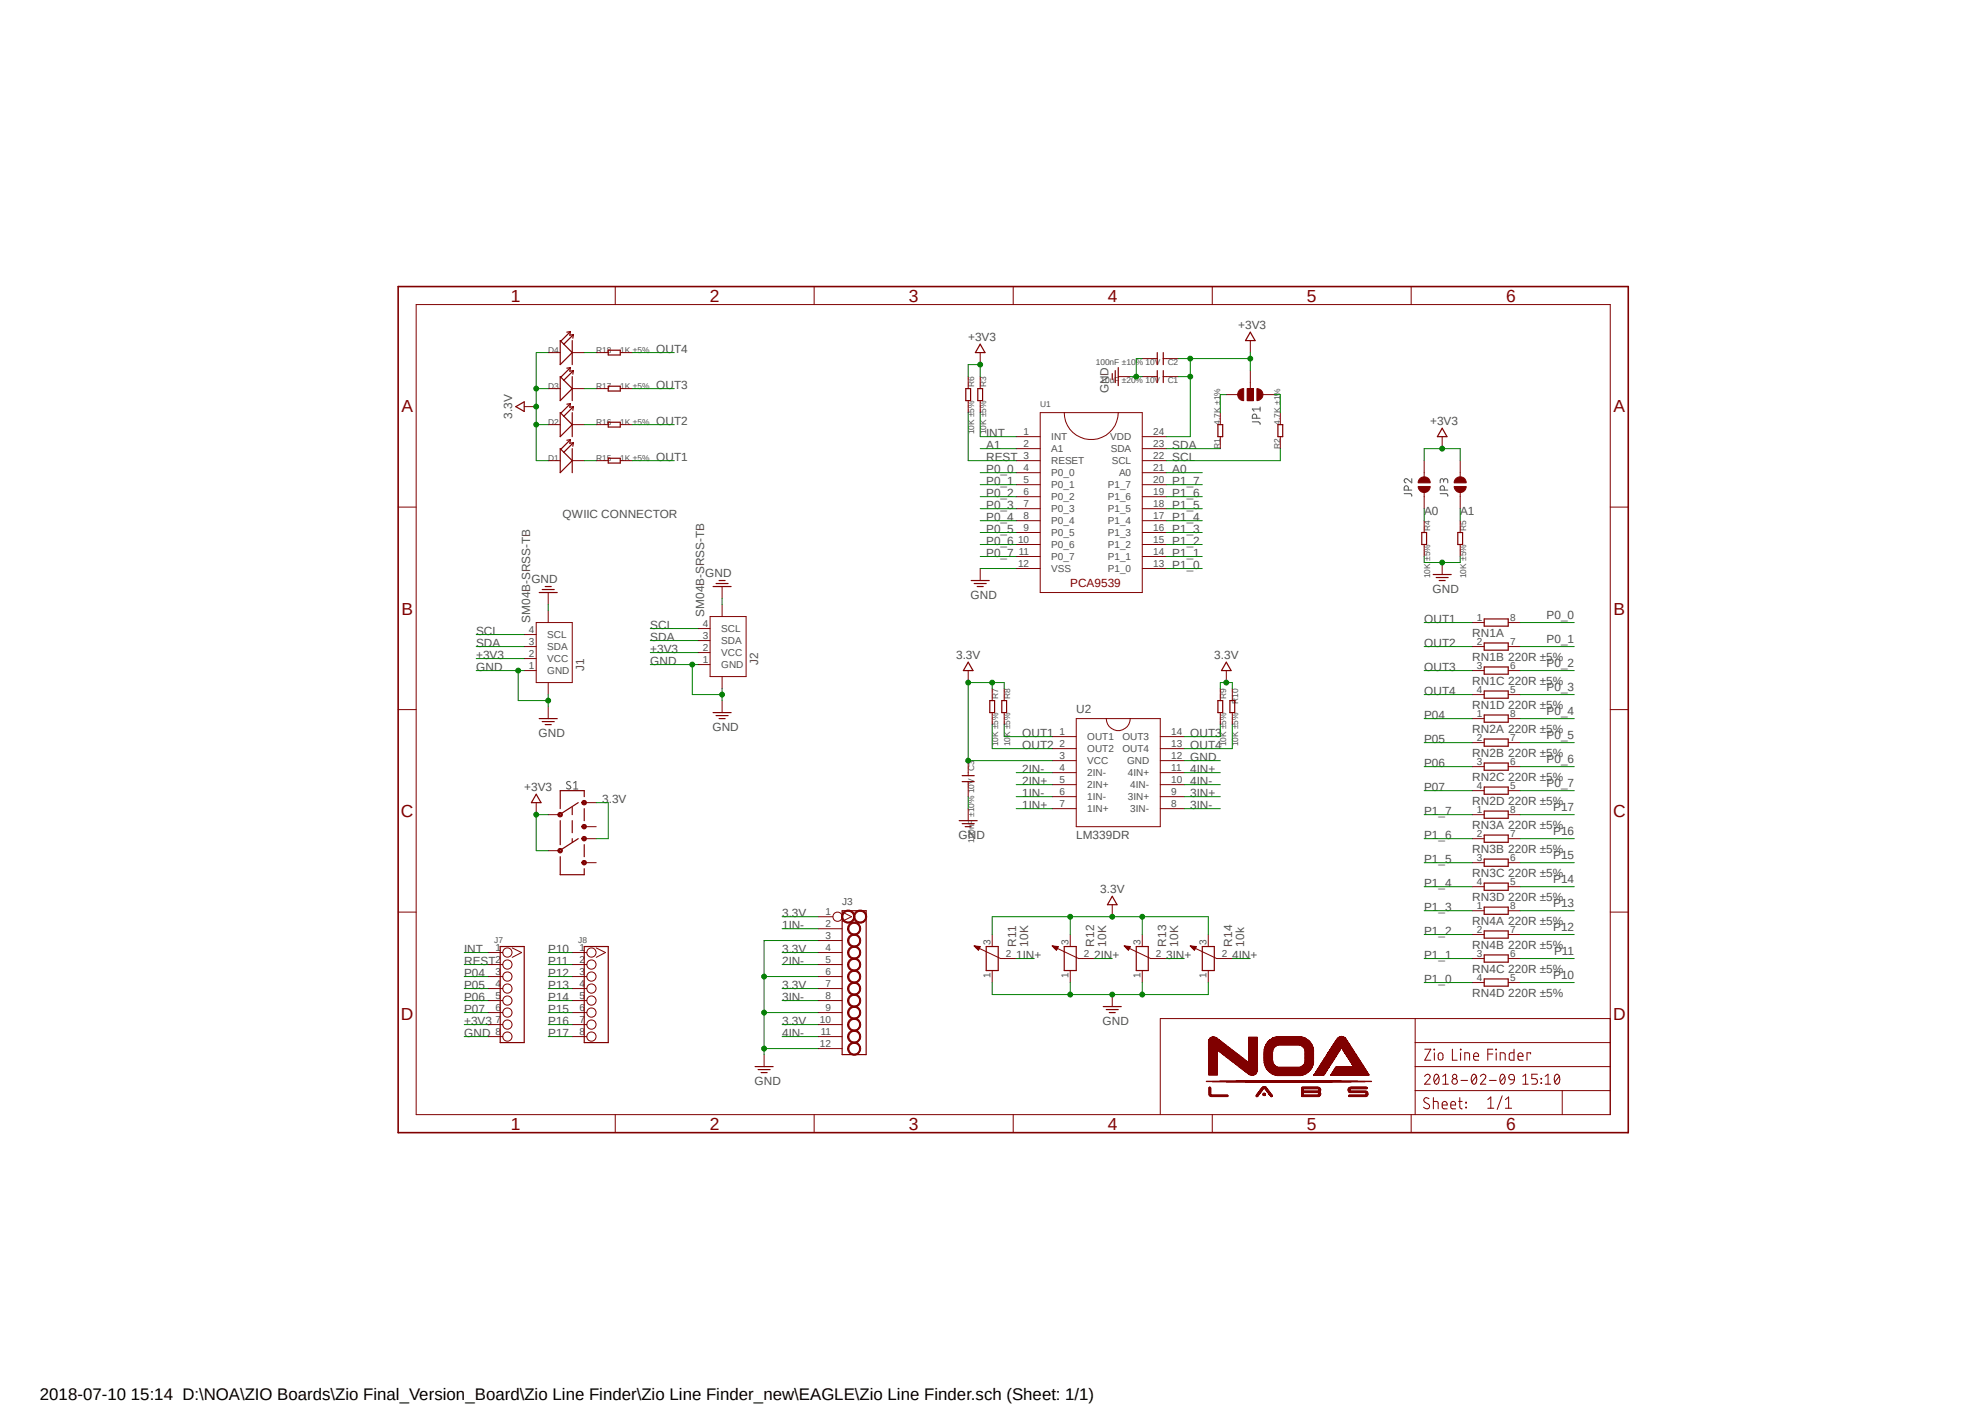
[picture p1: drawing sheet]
<svg xmlns="http://www.w3.org/2000/svg" width="420mm" height="297mm" viewBox="0 0 420 297" stroke-linecap="round" stroke-linejoin="round" font-family="sans-serif">
<defs><g id="words">
<g font-size="3.7" fill="#800000">
<text x="108.1" y="63.8">1</text>
<text x="150.2" y="63.8">2</text>
<text x="192.3" y="63.8">3</text>
<text x="234.4" y="63.8">4</text>
<text x="276.5" y="63.8">5</text>
<text x="318.7" y="63.8">6</text>
<text x="84.9" y="87.2">A</text>
<text x="341.4" y="87.2">A</text>
<text x="84.9" y="130">B</text>
<text x="341.4" y="130">B</text>
<text x="84.8" y="172.8">C</text>
<text x="341.3" y="172.8">C</text>
<text x="84.8" y="215.7">D</text>
<text x="341.3" y="215.7">D</text>
<text x="108.1" y="239">1</text>
<text x="150.2" y="239">2</text>
<text x="192.3" y="239">3</text>
<text x="234.4" y="239">4</text>
<text x="276.5" y="239">5</text>
<text x="318.7" y="239">6</text>
</g>
<text font-size="3.6" x="8.4" y="296.1">2018-07-10 15:14 D:\NOA\ZIO Boards\Zio Final_Version_Board\Zio Line Finder\Zio Line Finder_new\EAGLE\Zio Line Finder.sch (Sheet: 1/1)</text>
<g font-size="2.5" fill="#505050">
<text x="262" y="69.5">+3V3</text>
<text x="138.9" y="74.6">OUT4</text>
<text x="204.9" y="72.1">+3V3</text>
<text x="138.9" y="82.2">OUT3</text>
<text x="234.6" y="83.2" transform="rotate(-90 234.6 83.2)">GND</text>
<text x="108.4" y="88.6" transform="rotate(-90 108.4 88.6)">3.3V</text>
<text x="138.9" y="89.8">OUT2</text>
<text x="302.6" y="89.8">+3V3</text>
<text x="208.7" y="92.4">INT</text>
<text x="208.7" y="94.9">A1</text>
<text x="248" y="94.9">SDA</text>
<text x="138.9" y="97.5">OUT1</text>
<text x="208.7" y="97.5">REST</text>
<text x="208.7" y="100">P0_0</text>
<text x="248" y="97.5">SCL</text>
<text x="248" y="100">A0</text>
<text x="208.7" y="102.5">P0_1</text>
<text x="208.7" y="105.1">P0_2</text>
<text x="208.7" y="107.6">P0_3</text>
<text x="248" y="107.6">P1_5</text>
<text x="248" y="105.1">P1_6</text>
<text x="248" y="102.5">P1_7</text>
<text x="119" y="109.6">QWIIC CONNECTOR</text>
<text x="208.7" y="110.2">P0_4</text>
<text x="208.7" y="112.7">P0_5</text>
<text x="248" y="112.7">P1_3</text>
<text x="248" y="110.2">P1_4</text>
<text x="301.3" y="108.9">A0</text>
<text x="309" y="108.9">A1</text>
<text x="208.7" y="115.2">P0_6</text>
<text x="208.7" y="117.7">P0_7</text>
<text x="248" y="117.7">P1_1</text>
<text x="248" y="115.2">P1_2</text>
<text x="112.4" y="123.3">GND</text>
<text x="149.2" y="122">GND</text>
<text x="248" y="120.3">P1_0</text>
<text x="303.1" y="125.4">GND</text>
<text x="112.2" y="131.7" transform="rotate(-90 112.2 131.7)">SM04B-SRSS-TB</text>
<text x="149" y="130.4" transform="rotate(-90 149 130.4)">SM04B-SRSS-TB</text>
<text x="205.4" y="126.6">GND</text>
<text x="301.3" y="131.7">OUT1</text>
<text x="327.2" y="130.9">P0_0</text>
<text x="100.8" y="136.8">SDA</text>
<text x="100.8" y="134.2">SCL</text>
<text x="137.6" y="135.5">SDA</text>
<text x="137.6" y="133">SCL</text>
<text x="301.3" y="136.8">OUT2</text>
<text x="311.5" y="134.7">RN1A</text>
<text x="327.2" y="136">P0_1</text>
<text x="100.8" y="141.9">GND</text>
<text x="100.8" y="139.3">+3V3</text>
<text x="123.6" y="141.9" transform="rotate(-90 123.6 141.9)">J1</text>
<text x="137.6" y="140.6">GND</text>
<text x="137.6" y="138.1">+3V3</text>
<text x="160.4" y="140.6" transform="rotate(-90 160.4 140.6)">J2</text>
<text x="202.3" y="139.3">3.3V</text>
<text x="256.9" y="139.3">3.3V</text>
<text x="301.3" y="141.9">OUT3</text>
<text x="311.5" y="139.8">RN1B 220R ±5%</text>
<text x="327.2" y="141.1">P0_2</text>
<text x="301.3" y="146.9">OUT4</text>
<text x="311.5" y="144.9">RN1C 220R ±5%</text>
<text x="311.5" y="150">RN1D 220R ±5%</text>
<text x="327.2" y="146.2">P0_3</text>
<text x="114" y="155.8">GND</text>
<text x="150.8" y="154.6">GND</text>
<text x="216.3" y="155.8">OUT1</text>
<text x="227.7" y="150.8">U2</text>
<text x="251.8" y="155.8">OUT3</text>
<text x="301.3" y="152">P04</text>
<text x="311.5" y="155.1">RN2A 220R ±5%</text>
<text x="327.2" y="151.3">P0_4</text>
<text x="216.3" y="158.4">OUT2</text>
<text x="251.8" y="160.9">GND</text>
<text x="251.8" y="158.4">OUT4</text>
<text x="301.3" y="157.1">P05</text>
<text x="311.5" y="160.1">RN2B 220R ±5%</text>
<text x="327.2" y="156.3">P0_5</text>
<text x="327.2" y="161.4">P0_6</text>
<text x="110.9" y="167.3">+3V3</text>
<text x="216.3" y="163.5">2IN-</text>
<text x="216.3" y="166">2IN+</text>
<text x="251.8" y="163.5">4IN+</text>
<text x="251.8" y="166">4IN-</text>
<text x="301.3" y="162.2">P06</text>
<text x="301.3" y="167.3">P07</text>
<text x="311.5" y="165.2">RN2C 220R ±5%</text>
<text x="327.2" y="166.5">P0_7</text>
<text x="127.4" y="169.8">3.3V</text>
<text x="216.3" y="168.5">1IN-</text>
<text x="216.3" y="171.1">1IN+</text>
<text x="251.8" y="168.5">3IN+</text>
<text x="251.8" y="171.1">3IN-</text>
<text x="301.3" y="172.3">P1_7</text>
<text x="311.5" y="170.3">RN2D 220R ±5%</text>
<text x="328.6" y="171.6">P17</text>
<text x="202.8" y="177.4">GND</text>
<text x="227.7" y="177.4">LM339DR</text>
<text x="301.3" y="177.4">P1_6</text>
<text x="311.5" y="175.4">RN3A 220R ±5%</text>
<text x="328.6" y="176.7">P16</text>
<text x="301.3" y="182.5">P1_5</text>
<text x="311.5" y="180.5">RN3B 220R ±5%</text>
<text x="311.5" y="185.5">RN3C 220R ±5%</text>
<text x="328.6" y="181.7">P15</text>
<text x="232.8" y="188.9">3.3V</text>
<text x="301.3" y="187.6">P1_4</text>
<text x="311.5" y="190.6">RN3D 220R ±5%</text>
<text x="328.6" y="186.8">P14</text>
<text x="328.6" y="191.9">P13</text>
<text x="165.5" y="196.5">1IN-</text>
<text x="165.5" y="193.9">3.3V</text>
<text x="301.3" y="197.7">P1_2</text>
<text x="301.3" y="192.7">P1_3</text>
<text x="311.5" y="195.7">RN4A 220R ±5%</text>
<text x="328.6" y="197">P12</text>
<text x="98.2" y="201.5">INT</text>
<text x="116" y="201.5">P10</text>
<text x="165.5" y="201.5">3.3V</text>
<text x="215" y="200.2" transform="rotate(-90 215 200.2)">R11</text>
<text x="215" y="202.8">1IN+</text>
<text x="217.6" y="200.2" transform="rotate(-90 217.6 200.2)">10K</text>
<text x="231.5" y="200.2" transform="rotate(-90 231.5 200.2)">R12</text>
<text x="231.5" y="202.8">2IN+</text>
<text x="234.1" y="200.2" transform="rotate(-90 234.1 200.2)">10K</text>
<text x="246.8" y="200.2" transform="rotate(-90 246.8 200.2)">R13</text>
<text x="246.8" y="202.8">3IN+</text>
<text x="249.3" y="200.2" transform="rotate(-90 249.3 200.2)">10K</text>
<text x="260.7" y="200.2" transform="rotate(-90 260.7 200.2)">R14</text>
<text x="260.7" y="202.8">4IN+</text>
<text x="263.3" y="200.2" transform="rotate(-90 263.3 200.2)">10k</text>
<text x="301.3" y="202.8">P1_1</text>
<text x="311.5" y="200.7">RN4B 220R ±5%</text>
<text x="328.8" y="202">P11</text>
<text x="98.2" y="206.6">P04</text>
<text x="98.2" y="209.1">P05</text>
<text x="98.2" y="204">REST</text>
<text x="116" y="209.1">P13</text>
<text x="116" y="206.6">P12</text>
<text x="116" y="204">P11</text>
<text x="165.5" y="204">2IN-</text>
<text x="165.5" y="209.1">3.3V</text>
<text x="301.3" y="207.9">P1_0</text>
<text x="311.5" y="205.8">RN4C 220R ±5%</text>
<text x="328.6" y="207.1">P10</text>
<text x="98.2" y="211.7">P06</text>
<text x="98.2" y="214.2">P07</text>
<text x="116" y="214.2">P15</text>
<text x="116" y="211.7">P14</text>
<text x="165.5" y="211.7">3IN-</text>
<text x="311.5" y="210.9">RN4D 220R ±5%</text>
<text x="98.2" y="219.3">GND</text>
<text x="98.2" y="216.8">+3V3</text>
<text x="116" y="219.3">P17</text>
<text x="116" y="216.8">P16</text>
<text x="165.5" y="219.3">4IN-</text>
<text x="165.5" y="216.8">3.3V</text>
<text x="233.3" y="216.8">GND</text>
<text x="159.6" y="229.4">GND</text>
</g>
<text font-size="2.5" fill="#800000" x="226.4" y="124.1">PCA9539</text>
<g font-size="2.1" fill="#505050">
<text x="216.6" y="92">1</text>
<text x="216.6" y="94.5">2</text>
<text x="222.4" y="93.1">INT</text>
<text x="222.4" y="95.7">A1</text>
<text x="234.9" y="93.1">VDD</text>
<text x="235" y="95.7">SDA</text>
<text x="244" y="94.5">23</text>
<text x="244" y="92">24</text>
<text x="216.6" y="97.1">3</text>
<text x="216.6" y="99.6">4</text>
<text x="222.4" y="98.2">RESET</text>
<text x="222.4" y="100.8">P0_0</text>
<text x="235.2" y="98.2">SCL</text>
<text x="236.8" y="100.8">A0</text>
<text x="244" y="99.6">21</text>
<text x="244" y="97.1">22</text>
<text x="216.6" y="102.1">5</text>
<text x="216.6" y="104.7">6</text>
<text x="216.6" y="107.2">7</text>
<text x="222.4" y="103.3">P0_1</text>
<text x="222.4" y="105.8">P0_2</text>
<text x="234.4" y="105.8">P1_6</text>
<text x="234.4" y="103.3">P1_7</text>
<text x="244" y="107.2">18</text>
<text x="244" y="104.7">19</text>
<text x="244" y="102.1">20</text>
<text x="216.6" y="109.8">8</text>
<text x="216.6" y="112.3">9</text>
<text x="222.4" y="108.4">P0_3</text>
<text x="222.4" y="110.9">P0_4</text>
<text x="222.4" y="113.4">P0_5</text>
<text x="234.4" y="113.5">P1_3</text>
<text x="234.4" y="110.9">P1_4</text>
<text x="234.4" y="108.4">P1_5</text>
<text x="244" y="112.3">16</text>
<text x="244" y="109.8">17</text>
<text x="215.4" y="114.8">10</text>
<text x="215.4" y="119.9">12</text>
<text x="215.6" y="117.4">11</text>
<text x="222.4" y="115.9">P0_6</text>
<text x="222.4" y="118.5">P0_7</text>
<text x="234.4" y="118.5">P1_1</text>
<text x="234.4" y="115.9">P1_2</text>
<text x="244" y="119.9">13</text>
<text x="244" y="117.4">14</text>
<text x="244" y="114.8">15</text>
<text x="222.4" y="121">VSS</text>
<text x="234.4" y="121">P1_0</text>
<text x="312.5" y="131.4">1</text>
<text x="319.5" y="131.4">8</text>
<text x="111.9" y="136.4">3</text>
<text x="111.9" y="133.9">4</text>
<text x="115.8" y="137.5">SDA</text>
<text x="115.8" y="135">SCL</text>
<text x="148.7" y="137.7">2</text>
<text x="148.7" y="135.2">3</text>
<text x="148.7" y="132.6">4</text>
<text x="152.6" y="136.3">SDA</text>
<text x="152.6" y="133.7">SCL</text>
<text x="312.5" y="136.4">2</text>
<text x="319.5" y="136.4">7</text>
<text x="111.9" y="141.5">1</text>
<text x="111.9" y="139">2</text>
<text x="115.8" y="142.6">GND</text>
<text x="115.8" y="140.1">VCC</text>
<text x="148.7" y="140.2">1</text>
<text x="152.6" y="141.4">GND</text>
<text x="152.6" y="138.8">VCC</text>
<text x="312.5" y="141.5">3</text>
<text x="319.5" y="141.5">6</text>
<text x="312.5" y="146.6">4</text>
<text x="319.5" y="146.6">5</text>
<text x="224.2" y="155.5">1</text>
<text x="247.8" y="155.5">14</text>
<text x="312.5" y="151.7">1</text>
<text x="319.5" y="151.7">8</text>
<text x="224.2" y="158">2</text>
<text x="224.2" y="160.6">3</text>
<text x="230" y="156.6">OUT1</text>
<text x="230" y="159.1">OUT2</text>
<text x="230" y="161.7">VCC</text>
<text x="237.5" y="159.1">OUT4</text>
<text x="237.5" y="156.6">OUT3</text>
<text x="238.5" y="161.7">GND</text>
<text x="247.8" y="160.6">12</text>
<text x="247.8" y="158">13</text>
<text x="312.5" y="156.8">2</text>
<text x="312.5" y="161.8">3</text>
<text x="319.5" y="156.8">7</text>
<text x="319.5" y="161.8">6</text>
<text x="224.2" y="163.1">4</text>
<text x="224.2" y="165.6">5</text>
<text x="230" y="164.2">2IN-</text>
<text x="230" y="166.8">2IN+</text>
<text x="238.6" y="164.2">4IN+</text>
<text x="239.1" y="166.8">4IN-</text>
<text x="247.8" y="165.6">10</text>
<text x="247.8" y="163.1">11</text>
<text x="312.5" y="166.9">4</text>
<text x="319.5" y="166.9">5</text>
<text x="224.2" y="168.1">6</text>
<text x="224.2" y="170.7">7</text>
<text x="230" y="169.3">1IN-</text>
<text x="230" y="171.8">1IN+</text>
<text x="238.6" y="169.3">3IN+</text>
<text x="239.1" y="171.8">3IN-</text>
<text x="247.8" y="170.7">8</text>
<text x="247.8" y="168.1">9</text>
<text x="312.5" y="172">1</text>
<text x="319.5" y="172">8</text>
<text x="312.5" y="177">2</text>
<text x="319.5" y="177">7</text>
<text x="312.5" y="182.1">3</text>
<text x="319.5" y="182.1">6</text>
<text x="178.2" y="191.4">J3</text>
<text x="312.5" y="187.2">4</text>
<text x="319.5" y="187.2">5</text>
<text x="174.7" y="193.5">1</text>
<text x="174.7" y="196.1">2</text>
<text x="312.5" y="192.3">1</text>
<text x="312.5" y="197.4">2</text>
<text x="319.5" y="192.3">8</text>
<text x="319.5" y="197.4">7</text>
<text x="104.9" y="203.7">2</text>
<text x="104.9" y="201.2">1</text>
<text x="122.6" y="203.7">2</text>
<text x="122.6" y="201.2">1</text>
<text x="174.7" y="198.6">3</text>
<text x="174.7" y="201.2">4</text>
<text x="174.7" y="203.7">5</text>
<text x="209.6" y="199.9" transform="rotate(-90 209.6 199.9)">3</text>
<text x="212.8" y="202.4">2</text>
<text x="226.1" y="199.9" transform="rotate(-90 226.1 199.9)">3</text>
<text x="229.3" y="202.4">2</text>
<text x="241.3" y="199.9" transform="rotate(-90 241.3 199.9)">3</text>
<text x="244.6" y="202.4">2</text>
<text x="255.3" y="199.9" transform="rotate(-90 255.3 199.9)">3</text>
<text x="258.5" y="202.4">2</text>
<text x="312.5" y="202.4">3</text>
<text x="319.5" y="202.4">6</text>
<text x="104.9" y="206.2">3</text>
<text x="104.9" y="208.8">4</text>
<text x="122.6" y="206.2">3</text>
<text x="122.6" y="208.8">4</text>
<text x="174.7" y="206.2">6</text>
<text x="174.7" y="208.8">7</text>
<text x="209.6" y="206.9" transform="rotate(-90 209.6 206.9)">1</text>
<text x="226.1" y="206.9" transform="rotate(-90 226.1 206.9)">1</text>
<text x="241.3" y="206.9" transform="rotate(-90 241.3 206.9)">1</text>
<text x="255.3" y="206.9" transform="rotate(-90 255.3 206.9)">1</text>
<text x="312.5" y="207.5">4</text>
<text x="319.5" y="207.5">5</text>
<text x="104.9" y="211.3">5</text>
<text x="104.9" y="213.9">6</text>
<text x="122.6" y="211.3">5</text>
<text x="122.6" y="213.9">6</text>
<text x="174.7" y="211.3">8</text>
<text x="174.7" y="213.9">9</text>
<text x="104.9" y="216.4">7</text>
<text x="104.9" y="218.9">8</text>
<text x="122.6" y="216.4">7</text>
<text x="122.6" y="218.9">8</text>
<text x="173.5" y="216.4">10</text>
<text x="173.5" y="221.5">12</text>
<text x="173.7" y="218.9">11</text>
</g>
<g font-size="1.8" fill="#505050">
<text x="116" y="74.6">D4</text>
<text x="126.2" y="74.6">R18</text>
<text x="131.2" y="74.6">1K ±5%</text>
<text x="231.9" y="77.1">100nF ±10% 10V</text>
<text x="247.1" y="77.1">C2</text>
<text x="116" y="82.2">D3</text>
<text x="126.2" y="82.2">R17</text>
<text x="131.2" y="82.2">1K ±5%</text>
<text x="206.1" y="81.9" transform="rotate(-90 206.1 81.9)">R6</text>
<text x="208.7" y="81.9" transform="rotate(-90 208.7 81.9)">R3</text>
<text x="232.8" y="80.9">10uF ±20% 10V</text>
<text x="247.1" y="80.9">C1</text>
<text x="116" y="89.8">D2</text>
<text x="126.2" y="89.8">R16</text>
<text x="131.2" y="89.8">1K ±5%</text>
<text x="220.1" y="86">U1</text>
<text x="258.2" y="89.8" transform="rotate(-90 258.2 89.8)">4.7K ±1%</text>
<text x="270.9" y="89.8" transform="rotate(-90 270.9 89.8)">4.7K ±1%</text>
<text x="206.1" y="91.9" transform="rotate(-90 206.1 91.9)">10K ±5%</text>
<text x="208.7" y="91.9" transform="rotate(-90 208.7 91.9)">10K ±5%</text>
<text x="258.2" y="94.9" transform="rotate(-90 258.2 94.9)">R1</text>
<text x="270.9" y="94.9" transform="rotate(-90 270.9 94.9)">R2</text>
<text x="116" y="97.5">D1</text>
<text x="126.2" y="97.5">R15</text>
<text x="131.2" y="97.5">1K ±5%</text>
<text x="302.6" y="112.4" transform="rotate(-90 302.6 112.4)">R4</text>
<text x="310.2" y="112.4" transform="rotate(-90 310.2 112.4)">R5</text>
<text x="302.6" y="122.3" transform="rotate(-90 302.6 122.3)">10K ±5%</text>
<text x="310.2" y="122.3" transform="rotate(-90 310.2 122.3)">10K ±5%</text>
<text x="211.2" y="147.9" transform="rotate(-90 211.2 147.9)">R7</text>
<text x="213.7" y="147.9" transform="rotate(-90 213.7 147.9)">R8</text>
<text x="259.5" y="147.9" transform="rotate(-90 259.5 147.9)">R9</text>
<text x="262" y="148.9" transform="rotate(-90 262 148.9)">R10</text>
<text x="211.2" y="157.9" transform="rotate(-90 211.2 157.9)">10K ±5%</text>
<text x="213.7" y="157.9" transform="rotate(-90 213.7 157.9)">10K ±5%</text>
<text x="259.5" y="157.9" transform="rotate(-90 259.5 157.9)">10K ±5%</text>
<text x="262" y="157.9" transform="rotate(-90 262 157.9)">10K ±5%</text>
<text x="206.1" y="163.2" transform="rotate(-90 206.1 163.2)">C3</text>
<text x="206.1" y="178.4" transform="rotate(-90 206.1 178.4)">100nF ±10% 10V</text>
<text x="104.6" y="199.5">J7</text>
<text x="122.3" y="199.5">J8</text>
</g>
</g></defs>
<path d="M83.7 60.3l261.2 179.9M344.9 60.3l-261.2 179.9" fill="none" stroke="#fff" stroke-width=".21"/>
<g fill="none" stroke="#505050" stroke-width=".21">
<path d="M265 89.2h1.2a.43 .43 0 0 1 .4 .6M265.9 88.5v-.5a.47 .47 0 0 0-.5-.4 .47 .47 0 0 0-.4 .4v.5h1.6M266.6 86.1v.9M266.6 86.5h-1.6l.3 .5M297.1 104.4h1.3a.4 .4 0 0 1 .3 .6M298 103.7v-.5a.44 .44 0 0 0-.7-.4l-.2 .4v.5h1.6M298.7 101.3v.9l-.9-.8a.44 .44 0 0 0-.7 .1 .44 .44 0 0 0 .4 .7M304.7 104.4h1.3a.4 .4 0 0 1 .3 .6M305.4 101.7l.1-.2a.43 .43 0 0 1 .5-.2 .43 .43 0 0 1 .3 .4v.5M305.4 102v-.6a.37 .37 0 0 0-.4-.1 .37 .37 0 0 0-.3 .3v.6M305.6 103.7v-.5a.45 .45 0 0 0-.3-.4 .45 .45 0 0 0-.5 .2l-.1 .7h1.6M120.6 165.4h-.5l-.2 .3 .2 .3 .6 .4v.4a.55 .55 0 0 1-.9-.1"/>
<path d="M121.4 165.7l.4-.4v1.6M121.4 166.9h.9"/>
</g>
<g fill="none" stroke="#800000" stroke-width=".21">
<path d="M88.1 64.4h252.6v171.4h-252.6zM130.2 60.6v3.8M172.3 60.6v3.8M214.4 60.6v3.8M256.5 60.6v3.8M298.6 60.6v3.8M84.2 107.3h3.9M340.7 107.3h3.8M84.2 150.1h3.9M340.7 150.1h3.8M84.2 193h3.9M340.7 193h3.8"/>
<path d="M299.4 215.5v20.3M340.7 215.5h-95.2v20.3M130.2 235.8v3.8M172.3 235.8v3.8M214.4 235.8v3.8M256.5 235.8v3.8M298.6 235.8v3.8M299.4 230.7h41.3M299.4 225.6h41.3M299.4 220.6h41.3M301.4 227.7a.58 .58 0 0 1 .8-.4 .58 .58 0 0 1 .2 .9l-1 1.2h1.2M301.5 222h1.2l-1.2 2.3h1.2"/>
<path d="M302.3 232.4a.65 .65 0 0 0-1 .1l-.1 .2a1.75 1.75 0 0 0 1.2 1.1 .66 .66 0 0 1-.4 .8 .66 .66 0 0 1-.8-.4M303.3 233h.6l.3 .2 .1 1.4M303.3 232.2v2.4M303.4 222l.1 .1zM303.5 222.7v1.6M303.7 227.3l.3-.1a1.29 1.29 0 0 1 0 2.2l-.3-.1a1.55 1.55 0 0 1 0-2zM304.4 227.7l-.9 1.2M304.5 222.8a.5 .5 0 0 1 .5-.1 .5 .5 0 0 1 .3 .5v.6a.51 .51 0 0 1-.5 .5 .51 .51 0 0 1-.5-.5zM305.1 233.8h1.1a.55 .55 0 0 0-.4-.8 .55 .55 0 0 0-.7 .5l.1 .9 .3 .2h.7M305.3 229.4h1.2M305.3 227.7l.6-.5v2.2M307 233.8h1a.54 .54 0 0 0-.4-.8 .54 .54 0 0 0-.6 .5v.9l.3 .2h.7"/>
<path d="M307.3 222v2.3h1M308.6 233h.8M308.9 232.2v2.2l.5 .2M309 222l.1 .1zM309 222.7v1.6M309.1 228.6h1.4M309.9 224.3v-1.6l.9 .1 .1 .1v1.4M310.1 233.2l.2 .1zM310.1 234.2l.2 .2zM311.7 227.3l.2-.1a1.28 1.28 0 0 1 .1 2.1l-.1 .1a1.28 1.28 0 0 1-.2-2.1zM311.8 223.5h1a.55 .55 0 0 0-.3-.8 .55 .55 0 0 0-.7 .5v.7l.2 .3 .8 .1M312.3 227.7l-.9 1.2"/>
<path d="M313.2 227.7a.58 .58 0 0 1 .6-.5 .58 .58 0 0 1 .6 .6l-1.2 1.6h1.2M314.8 223h1M314.8 232.6l.6-.5v2.3M314.8 234.4h1.3M315.1 228.6h1.5M315.8 222h-1v2.3M316.5 222l.1 .1zM316.6 222.7v1.6M317.4 224.3v-1.6h.7l.3 .2 .1 1.4M317.6 227.4a.41 .41 0 0 1 .4-.1 .41 .41 0 0 1 .3 .2 1.36 1.36 0 0 1-.4 1.9l-.4-.3a1.73 1.73 0 0 1 .1-1.7zM317.8 231.8l-1 2.9M318.4 227.7l-1 1.2"/>
<path d="M318.5 234.4h1.3M318.5 232.6l.7-.5v2.3M319.4 227.4a.63 .63 0 0 1 1 .4v.6l-.9-.1-.3-.3zM320.3 222v2.3l-.8-.1-.2-.3 .1-1 .1-.1 .8-.1M320.4 228.4a.94 .94 0 0 1-.9 1M321.2 223.5h1a.55 .55 0 0 0-.3-.8 .55 .55 0 0 0-.7 .5v.9l.4 .2h.6M322.2 229.4h1.1M322.2 227.7l.6-.5v2.2M323.8 223v-.3h-.7v1.6M325.3 227.2h-1.2v1h.7a.61 .61 0 0 1 .5 .6 .61 .61 0 0 1-.5 .6h-.7M326.1 228.1l.1 .2zM326.1 229.1l.1 .1z"/>
<path d="M326.9 229.4h1.2M326.9 227.7l.6-.5v2.2M329.1 227.4a.44 .44 0 0 1 .8 .1 1.31 1.31 0 0 1-.5 1.9l-.1-.1a1.47 1.47 0 0 1-.2-1.9zM329.9 227.7l-.9 1.2M330.5 230.7v5.1"/>
<circle cx="307.8" cy="227.7" r=".46"/>
<circle cx="307.8" cy="228.8" r=".58"/>
</g>
<path d="M84.2 60.6h260.3v179h-260.3z" fill="none" stroke="#800000" stroke-width=".34"/>
<path d="M265.9 231.9l.1 .1z" fill-rule="evenodd" fill="#800000"/>
<path d="M265.9 231.9l.1 .1z" fill="none" stroke="#800000" stroke-width=".21"/>
<path d="M268.9 231.9l.1 .1z" fill-rule="evenodd" fill="#800000"/>
<path d="M256.2 231.9l3.6 .1zM256.2 231.9h3.6M268.9 231.9l.1 .1z" fill="none" stroke="#800000" stroke-width=".21"/>
<path d="M265.8 231.9l.3 .1z" fill-rule="evenodd" fill="#800000"/>
<path d="M265.8 231.9l.3 .1z" fill="none" stroke="#800000" stroke-width=".21"/>
<path d="M268.9 231.9l.2 .1z" fill-rule="evenodd" fill="#800000"/>
<path d="M256.1 231.9h3.7zM256.1 231.9h3.7M268.9 231.9l.2 .1zM275.5 231.9l3.5 .1zM275.5 231.9h3.5M285.4 231.9l3.7 .1zM285.4 231.9h3.7" fill="none" stroke="#800000" stroke-width=".21"/>
<path d="M265.8 231.9h.3z" fill-rule="evenodd" fill="#800000"/>
<path d="M265.8 231.9h.3z" fill="none" stroke="#800000" stroke-width=".21"/>
<path d="M268.8 231.9h.4z" fill-rule="evenodd" fill="#800000"/>
<path d="M256.1 231.8l3.7 .1zM256.1 231.9h3.7M268.8 231.9h.4zM275.4 231.9h3.7zM275.4 231.9h3.7M285.4 231.9h3.7zM285.4 231.9h3.7" fill="none" stroke="#800000" stroke-width=".21"/>
<path d="M265.8 231.8l.3 .1z" fill-rule="evenodd" fill="#800000"/>
<path d="M265.8 231.8l.3 .1z" fill="none" stroke="#800000" stroke-width=".21"/>
<path d="M268.9 231.8l.3 .1z" fill-rule="evenodd" fill="#800000"/>
<path d="M256 231.8l3.8 .1zM256 231.8h3.8M268.9 231.8l.3 .1zM275.4 231.8l3.8 .1zM275.4 231.9h3.8M285.4 231.8l3.8 .1zM285.4 231.9h3.8" fill="none" stroke="#800000" stroke-width=".21"/>
<path d="M265.8 231.8l.4 .1z" fill-rule="evenodd" fill="#800000"/>
<path d="M265.8 231.8l.4 .1z" fill="none" stroke="#800000" stroke-width=".21"/>
<path d="M268.8 231.8l.4 .1z" fill-rule="evenodd" fill="#800000"/>
<path d="M255.9 231.7l3.9 .1zM255.9 231.8h3.9M268.8 231.8l.4 .1zM275.4 231.8l3.8 .1zM275.4 231.8h3.8M285.4 231.8l3.9 .1zM285.4 231.8h3.9" fill="none" stroke="#800000" stroke-width=".21"/>
<path d="M265.8 231.7l.4 .1z" fill-rule="evenodd" fill="#800000"/>
<path d="M265.8 231.7l.4 .1z" fill="none" stroke="#800000" stroke-width=".21"/>
<path d="M268.8 231.7l.4 .1z" fill-rule="evenodd" fill="#800000"/>
<path d="M255.9 231.7l3.9 .1zM255.9 231.7h3.9M268.8 231.7l.4 .1zM275.4 231.7l3.9 .1zM275.4 231.8h3.9M285.4 231.7l3.9 .1zM285.4 231.8h3.9" fill="none" stroke="#800000" stroke-width=".21"/>
<path d="M265.8 231.7l.4 .1z" fill-rule="evenodd" fill="#800000"/>
<path d="M265.8 231.7l.4 .1z" fill="none" stroke="#800000" stroke-width=".21"/>
<path d="M267.4 231.7l.2 .1z" fill-rule="evenodd" fill="#800000"/>
<path d="M267.4 231.7l.2 .1z" fill="none" stroke="#800000" stroke-width=".21"/>
<path d="M268.7 231.7l.5 .1z" fill-rule="evenodd" fill="#800000"/>
<path d="M255.9 231.6l3.9 .1zM255.9 231.7h3.9M268.7 231.7l.5 .1zM275.4 231.7l3.9 .1zM275.4 231.7h3.9M285.4 231.7l3.9 .1zM285.4 231.7h3.9" fill="none" stroke="#800000" stroke-width=".21"/>
<path d="M265.9 231.6l.4 .1z" fill-rule="evenodd" fill="#800000"/>
<path d="M265.9 231.6l.4 .1z" fill="none" stroke="#800000" stroke-width=".21"/>
<path d="M267.3 231.6l.4 .1z" fill-rule="evenodd" fill="#800000"/>
<path d="M267.3 231.6l.4 .1z" fill="none" stroke="#800000" stroke-width=".21"/>
<path d="M268.6 231.6l.6 .1z" fill-rule="evenodd" fill="#800000"/>
<path d="M268.6 231.6l.6 .1zM275.4 231.6l3.9 .1zM275.4 231.7h3.9M285.5 231.6l3.8 .1zM285.5 231.7h3.8" fill="none" stroke="#800000" stroke-width=".21"/>
<path d="M255.8 231.6l.5 .1z" fill-rule="evenodd" fill="#800000"/>
<path d="M255.8 231.6l.5 .1z" fill="none" stroke="#800000" stroke-width=".21"/>
<path d="M265.8 231.6l.5 .1z" fill-rule="evenodd" fill="#800000"/>
<path d="M265.8 231.6l.5 .1z" fill="none" stroke="#800000" stroke-width=".21"/>
<path d="M267.3 231.6l.4 .1z" fill-rule="evenodd" fill="#800000"/>
<path d="M267.3 231.6l.4 .1z" fill="none" stroke="#800000" stroke-width=".21"/>
<path d="M268.7 231.6l.4 .1z" fill-rule="evenodd" fill="#800000"/>
<path d="M268.7 231.6l.4 .1z" fill="none" stroke="#800000" stroke-width=".21"/>
<path d="M275.4 231.6l.4 .1z" fill-rule="evenodd" fill="#800000"/>
<path d="M275.4 231.6l.4 .1z" fill="none" stroke="#800000" stroke-width=".21"/>
<path d="M278.8 231.6l.6 .1z" fill-rule="evenodd" fill="#800000"/>
<path d="M278.8 231.6l.6 .1z" fill="none" stroke="#800000" stroke-width=".21"/>
<path d="M288.9 231.6l.5 .1z" fill-rule="evenodd" fill="#800000"/>
<path d="M288.9 231.6l.5 .1z" fill="none" stroke="#800000" stroke-width=".21"/>
<path d="M255.8 231.6h.4z" fill-rule="evenodd" fill="#800000"/>
<path d="M255.8 231.6h.4z" fill="none" stroke="#800000" stroke-width=".21"/>
<path d="M265.9 231.6h.4z" fill-rule="evenodd" fill="#800000"/>
<path d="M265.9 231.6h.4z" fill="none" stroke="#800000" stroke-width=".21"/>
<path d="M267.2 231.6h.5z" fill-rule="evenodd" fill="#800000"/>
<path d="M267.2 231.6h.5z" fill="none" stroke="#800000" stroke-width=".21"/>
<path d="M268.6 231.6h.5z" fill-rule="evenodd" fill="#800000"/>
<path d="M268.6 231.6h.5z" fill="none" stroke="#800000" stroke-width=".21"/>
<path d="M275.4 231.6h.4z" fill-rule="evenodd" fill="#800000"/>
<path d="M275.4 231.6h.4z" fill="none" stroke="#800000" stroke-width=".21"/>
<path d="M278.9 231.6h.5z" fill-rule="evenodd" fill="#800000"/>
<path d="M278.9 231.6h.5z" fill="none" stroke="#800000" stroke-width=".21"/>
<path d="M289 231.6h.4z" fill-rule="evenodd" fill="#800000"/>
<path d="M289 231.6h.4z" fill="none" stroke="#800000" stroke-width=".21"/>
<path d="M255.9 231.5l.3 .1z" fill-rule="evenodd" fill="#800000"/>
<path d="M255.9 231.5l.3 .1z" fill="none" stroke="#800000" stroke-width=".21"/>
<path d="M265.9 231.5l.5 .1z" fill-rule="evenodd" fill="#800000"/>
<path d="M265.9 231.5l.5 .1z" fill="none" stroke="#800000" stroke-width=".21"/>
<path d="M267.2 231.5l.5 .1z" fill-rule="evenodd" fill="#800000"/>
<path d="M267.2 231.5l.5 .1z" fill="none" stroke="#800000" stroke-width=".21"/>
<path d="M268.6 231.5l.5 .1z" fill-rule="evenodd" fill="#800000"/>
<path d="M268.6 231.5l.5 .1z" fill="none" stroke="#800000" stroke-width=".21"/>
<path d="M275.4 231.5l.4 .1z" fill-rule="evenodd" fill="#800000"/>
<path d="M275.4 231.5l.4 .1z" fill="none" stroke="#800000" stroke-width=".21"/>
<path d="M279 231.5l.4 .1z" fill-rule="evenodd" fill="#800000"/>
<path d="M279 231.5l.4 .1z" fill="none" stroke="#800000" stroke-width=".21"/>
<path d="M289.1 231.5l.3 .1z" fill-rule="evenodd" fill="#800000"/>
<path d="M289.1 231.5l.3 .1z" fill="none" stroke="#800000" stroke-width=".21"/>
<path d="M255.8 231.5l.4 .1z" fill-rule="evenodd" fill="#800000"/>
<path d="M255.8 231.5l.4 .1z" fill="none" stroke="#800000" stroke-width=".21"/>
<path d="M266 231.5l.4 .1z" fill-rule="evenodd" fill="#800000"/>
<path d="M266 231.5l.4 .1z" fill="none" stroke="#800000" stroke-width=".21"/>
<path d="M267.3 231.5l.5 .1z" fill-rule="evenodd" fill="#800000"/>
<path d="M267.3 231.5l.5 .1z" fill="none" stroke="#800000" stroke-width=".21"/>
<path d="M268.6 231.5l.4 .1z" fill-rule="evenodd" fill="#800000"/>
<path d="M268.6 231.5l.4 .1z" fill="none" stroke="#800000" stroke-width=".21"/>
<path d="M275.4 231.5l.4 .1z" fill-rule="evenodd" fill="#800000"/>
<path d="M275.4 231.5l.4 .1z" fill="none" stroke="#800000" stroke-width=".21"/>
<path d="M279.1 231.5l.3 .1z" fill-rule="evenodd" fill="#800000"/>
<path d="M279.1 231.5l.3 .1z" fill="none" stroke="#800000" stroke-width=".21"/>
<path d="M289.1 231.5l.3 .1z" fill-rule="evenodd" fill="#800000"/>
<path d="M289.1 231.5l.3 .1z" fill="none" stroke="#800000" stroke-width=".21"/>
<path d="M255.8 231.4l.4 .1z" fill-rule="evenodd" fill="#800000"/>
<path d="M255.8 231.4l.4 .1z" fill="none" stroke="#800000" stroke-width=".21"/>
<path d="M265.9 231.4l.5 .1z" fill-rule="evenodd" fill="#800000"/>
<path d="M265.9 231.4l.5 .1z" fill="none" stroke="#800000" stroke-width=".21"/>
<path d="M267.2 231.4l.5 .1z" fill-rule="evenodd" fill="#800000"/>
<path d="M267.2 231.4l.5 .1z" fill="none" stroke="#800000" stroke-width=".21"/>
<path d="M268.5 231.4l.4 .1z" fill-rule="evenodd" fill="#800000"/>
<path d="M268.5 231.4l.4 .1z" fill="none" stroke="#800000" stroke-width=".21"/>
<path d="M275.4 231.4l.4 .1z" fill-rule="evenodd" fill="#800000"/>
<path d="M275.4 231.4l.4 .1z" fill="none" stroke="#800000" stroke-width=".21"/>
<path d="M279.1 231.4l.3 .1z" fill-rule="evenodd" fill="#800000"/>
<path d="M279.1 231.4l.3 .1z" fill="none" stroke="#800000" stroke-width=".21"/>
<path d="M289.1 231.4l.3 .1z" fill-rule="evenodd" fill="#800000"/>
<path d="M289.1 231.4l.3 .1z" fill="none" stroke="#800000" stroke-width=".21"/>
<path d="M255.8 231.4l.4 .1z" fill-rule="evenodd" fill="#800000"/>
<path d="M255.8 231.4l.4 .1z" fill="none" stroke="#800000" stroke-width=".21"/>
<path d="M266 231.4l.5 .1z" fill-rule="evenodd" fill="#800000"/>
<path d="M266 231.4l.5 .1z" fill="none" stroke="#800000" stroke-width=".21"/>
<path d="M267.2 231.4l.5 .1z" fill-rule="evenodd" fill="#800000"/>
<path d="M267.2 231.4l.5 .1z" fill="none" stroke="#800000" stroke-width=".21"/>
<path d="M268.5 231.4l.4 .1z" fill-rule="evenodd" fill="#800000"/>
<path d="M268.5 231.4l.4 .1z" fill="none" stroke="#800000" stroke-width=".21"/>
<path d="M275.4 231.4l.4 .1z" fill-rule="evenodd" fill="#800000"/>
<path d="M275.4 231.4l.4 .1z" fill="none" stroke="#800000" stroke-width=".21"/>
<path d="M279.1 231.4l.3 .1z" fill-rule="evenodd" fill="#800000"/>
<path d="M279.1 231.4l.3 .1z" fill="none" stroke="#800000" stroke-width=".21"/>
<path d="M289.1 231.4l.3 .1z" fill-rule="evenodd" fill="#800000"/>
<path d="M289.1 231.4l.3 .1z" fill="none" stroke="#800000" stroke-width=".21"/>
<path d="M255.8 231.4h.4z" fill-rule="evenodd" fill="#800000"/>
<path d="M255.8 231.4h.4z" fill="none" stroke="#800000" stroke-width=".21"/>
<path d="M266.1 231.4h.4z" fill-rule="evenodd" fill="#800000"/>
<path d="M266.1 231.4h.4z" fill="none" stroke="#800000" stroke-width=".21"/>
<path d="M267.3 231.4h.4z" fill-rule="evenodd" fill="#800000"/>
<path d="M267.3 231.4h.4z" fill="none" stroke="#800000" stroke-width=".21"/>
<path d="M268.4 231.4h.5z" fill-rule="evenodd" fill="#800000"/>
<path d="M268.4 231.4h.5z" fill="none" stroke="#800000" stroke-width=".21"/>
<path d="M275.4 231.4h.4z" fill-rule="evenodd" fill="#800000"/>
<path d="M275.4 231.4h.4z" fill="none" stroke="#800000" stroke-width=".21"/>
<path d="M279.1 231.4h.3z" fill-rule="evenodd" fill="#800000"/>
<path d="M279.1 231.4h.3z" fill="none" stroke="#800000" stroke-width=".21"/>
<path d="M289.1 231.4h.3z" fill-rule="evenodd" fill="#800000"/>
<path d="M289.1 231.4h.3z" fill="none" stroke="#800000" stroke-width=".21"/>
<path d="M255.8 231.3l.4 .1z" fill-rule="evenodd" fill="#800000"/>
<path d="M255.8 231.3l.4 .1z" fill="none" stroke="#800000" stroke-width=".21"/>
<path d="M266.1 231.3l.4 .1z" fill-rule="evenodd" fill="#800000"/>
<path d="M266.1 231.3l.4 .1z" fill="none" stroke="#800000" stroke-width=".21"/>
<path d="M267.3 231.3l.3 .1z" fill-rule="evenodd" fill="#800000"/>
<path d="M267.3 231.3l.3 .1z" fill="none" stroke="#800000" stroke-width=".21"/>
<path d="M268.4 231.3l.5 .1z" fill-rule="evenodd" fill="#800000"/>
<path d="M268.4 231.3l.5 .1z" fill="none" stroke="#800000" stroke-width=".21"/>
<path d="M275.4 231.3l.4 .1z" fill-rule="evenodd" fill="#800000"/>
<path d="M275.4 231.3l.4 .1z" fill="none" stroke="#800000" stroke-width=".21"/>
<path d="M279.1 231.3l.3 .1z" fill-rule="evenodd" fill="#800000"/>
<path d="M279.1 231.3l.3 .1z" fill="none" stroke="#800000" stroke-width=".21"/>
<path d="M289.1 231.3l.3 .1z" fill-rule="evenodd" fill="#800000"/>
<path d="M289.1 231.3l.3 .1z" fill="none" stroke="#800000" stroke-width=".21"/>
<path d="M255.8 231.2l.4 .1z" fill-rule="evenodd" fill="#800000"/>
<path d="M255.8 231.2l.4 .1z" fill="none" stroke="#800000" stroke-width=".21"/>
<path d="M266.1 231.2l.5 .1z" fill-rule="evenodd" fill="#800000"/>
<path d="M266.1 231.2l.5 .1z" fill="none" stroke="#800000" stroke-width=".21"/>
<path d="M267.4 231.2l.1 .1z" fill-rule="evenodd" fill="#800000"/>
<path d="M267.4 231.2l.1 .1z" fill="none" stroke="#800000" stroke-width=".21"/>
<path d="M268.4 231.2l.4 .1z" fill-rule="evenodd" fill="#800000"/>
<path d="M268.4 231.2l.4 .1z" fill="none" stroke="#800000" stroke-width=".21"/>
<path d="M275.4 231.2l.4 .1z" fill-rule="evenodd" fill="#800000"/>
<path d="M275.4 231.2l.4 .1z" fill="none" stroke="#800000" stroke-width=".21"/>
<path d="M279.1 231.2l.3 .1z" fill-rule="evenodd" fill="#800000"/>
<path d="M279.1 231.2l.3 .1z" fill="none" stroke="#800000" stroke-width=".21"/>
<path d="M289.1 231.2l.3 .1z" fill-rule="evenodd" fill="#800000"/>
<path d="M289.1 231.2l.3 .1z" fill="none" stroke="#800000" stroke-width=".21"/>
<path d="M255.8 231.2l.4 .1z" fill-rule="evenodd" fill="#800000"/>
<path d="M255.8 231.2l.4 .1z" fill="none" stroke="#800000" stroke-width=".21"/>
<path d="M266.1 231.2l.6 .1z" fill-rule="evenodd" fill="#800000"/>
<path d="M266.1 231.2l.6 .1z" fill="none" stroke="#800000" stroke-width=".21"/>
<path d="M268.4 231.2l.4 .1z" fill-rule="evenodd" fill="#800000"/>
<path d="M268.4 231.2l.4 .1z" fill="none" stroke="#800000" stroke-width=".21"/>
<path d="M275.4 231.2l.4 .1z" fill-rule="evenodd" fill="#800000"/>
<path d="M275.4 231.2l.4 .1z" fill="none" stroke="#800000" stroke-width=".21"/>
<path d="M279 231.2l.4 .1z" fill-rule="evenodd" fill="#800000"/>
<path d="M279 231.2l.4 .1z" fill="none" stroke="#800000" stroke-width=".21"/>
<path d="M289.1 231.2l.3 .1z" fill-rule="evenodd" fill="#800000"/>
<path d="M289.1 231.2l.3 .1z" fill="none" stroke="#800000" stroke-width=".21"/>
<path d="M255.8 231.1l.4 .1z" fill-rule="evenodd" fill="#800000"/>
<path d="M255.8 231.1l.4 .1z" fill="none" stroke="#800000" stroke-width=".21"/>
<path d="M266.2 231.1l.4 .1z" fill-rule="evenodd" fill="#800000"/>
<path d="M266.2 231.1l.4 .1z" fill="none" stroke="#800000" stroke-width=".21"/>
<path d="M268.3 231.1l.4 .1z" fill-rule="evenodd" fill="#800000"/>
<path d="M268.3 231.1l.4 .1z" fill="none" stroke="#800000" stroke-width=".21"/>
<path d="M275.4 231.1l.4 .1z" fill-rule="evenodd" fill="#800000"/>
<path d="M275.4 231.1l.4 .1z" fill="none" stroke="#800000" stroke-width=".21"/>
<path d="M278.9 231.1l.5 .1z" fill-rule="evenodd" fill="#800000"/>
<path d="M278.9 231.1l.5 .1z" fill="none" stroke="#800000" stroke-width=".21"/>
<path d="M289 231.1l.4 .1z" fill-rule="evenodd" fill="#800000"/>
<path d="M289 231.1l.4 .1z" fill="none" stroke="#800000" stroke-width=".21"/>
<path d="M255.8 231.1l.4 .1z" fill-rule="evenodd" fill="#800000"/>
<path d="M255.8 231.1l.4 .1z" fill="none" stroke="#800000" stroke-width=".21"/>
<path d="M266.2 231.1l.5 .1z" fill-rule="evenodd" fill="#800000"/>
<path d="M266.2 231.1l.5 .1z" fill="none" stroke="#800000" stroke-width=".21"/>
<path d="M268.3 231.1l.5 .1z" fill-rule="evenodd" fill="#800000"/>
<path d="M268.3 231.1l.5 .1z" fill="none" stroke="#800000" stroke-width=".21"/>
<path d="M275.4 231.1l.4 .1z" fill-rule="evenodd" fill="#800000"/>
<path d="M275.4 231.1l.4 .1z" fill="none" stroke="#800000" stroke-width=".21"/>
<path d="M278.8 231.1l.6 .1z" fill-rule="evenodd" fill="#800000"/>
<path d="M278.8 231.1l.6 .1z" fill="none" stroke="#800000" stroke-width=".21"/>
<path d="M288.9 231.1l.5 .1z" fill-rule="evenodd" fill="#800000"/>
<path d="M288.9 231.1l.5 .1z" fill="none" stroke="#800000" stroke-width=".21"/>
<path d="M255.8 231.1h.4z" fill-rule="evenodd" fill="#800000"/>
<path d="M255.8 231.1h.4z" fill="none" stroke="#800000" stroke-width=".21"/>
<path d="M266.2 231.1h.5z" fill-rule="evenodd" fill="#800000"/>
<path d="M266.2 231.1h.5z" fill="none" stroke="#800000" stroke-width=".21"/>
<path d="M268.3 231.1h.4z" fill-rule="evenodd" fill="#800000"/>
<path d="M268.3 231.1h.4zM275.4 231.1h3.9zM275.4 231.1h3.9M285.5 231.1h3.8zM285.5 231.1h3.8" fill="none" stroke="#800000" stroke-width=".21"/>
<path d="M255.8 231l.4 .1z" fill-rule="evenodd" fill="#800000"/>
<path d="M255.8 231l.4 .1z" fill="none" stroke="#800000" stroke-width=".21"/>
<path d="M266.3 231l.5 .1z" fill-rule="evenodd" fill="#800000"/>
<path d="M266.3 231l.5 .1z" fill="none" stroke="#800000" stroke-width=".21"/>
<path d="M268.2 231l.4 .1z" fill-rule="evenodd" fill="#800000"/>
<path d="M268.2 231l.4 .1zM275.4 231l3.9 .1zM275.4 231.1h3.9M285.5 231l3.8 .1zM285.5 231.1h3.8" fill="none" stroke="#800000" stroke-width=".21"/>
<path d="M255.8 231l.4 .1z" fill-rule="evenodd" fill="#800000"/>
<path d="M255.8 231l.4 .1z" fill="none" stroke="#800000" stroke-width=".21"/>
<path d="M266.3 231l.4 .1z" fill-rule="evenodd" fill="#800000"/>
<path d="M266.3 231l.4 .1z" fill="none" stroke="#800000" stroke-width=".21"/>
<path d="M268.1 231l.5 .1z" fill-rule="evenodd" fill="#800000"/>
<path d="M268.1 231l.5 .1zM275.4 231l3.9 .1zM275.4 231h3.9M285.4 231l3.9 .1zM285.4 231h3.9" fill="none" stroke="#800000" stroke-width=".21"/>
<path d="M255.8 230.9l.4 .1z" fill-rule="evenodd" fill="#800000"/>
<path d="M255.8 230.9l.4 .1z" fill="none" stroke="#800000" stroke-width=".21"/>
<path d="M266.4 230.9l.4 .1z" fill-rule="evenodd" fill="#800000"/>
<path d="M266.4 230.9l.4 .1z" fill="none" stroke="#800000" stroke-width=".21"/>
<path d="M268.1 230.9l.5 .1z" fill-rule="evenodd" fill="#800000"/>
<path d="M268.1 230.9l.5 .1zM275.4 230.9l3.9 .1zM275.4 231h3.9M285.4 230.9l3.9 .1zM285.4 231h3.9" fill="none" stroke="#800000" stroke-width=".21"/>
<path d="M255.8 230.9l.4 .1z" fill-rule="evenodd" fill="#800000"/>
<path d="M255.8 230.9l.4 .1z" fill="none" stroke="#800000" stroke-width=".21"/>
<path d="M266.4 230.9l.5 .1z" fill-rule="evenodd" fill="#800000"/>
<path d="M266.4 230.9l.5 .1z" fill="none" stroke="#800000" stroke-width=".21"/>
<path d="M268.1 230.9l.5 .1z" fill-rule="evenodd" fill="#800000"/>
<path d="M268.1 230.9l.5 .1zM275.4 230.9l3.9 .1zM275.4 230.9h3.9M285.4 230.9l3.8 .1zM285.4 230.9h3.8" fill="none" stroke="#800000" stroke-width=".21"/>
<path d="M255.8 230.8l.4 .1z" fill-rule="evenodd" fill="#800000"/>
<path d="M255.8 230.8l.4 .1z" fill="none" stroke="#800000" stroke-width=".21"/>
<path d="M266.4 230.8l.5 .1z" fill-rule="evenodd" fill="#800000"/>
<path d="M266.4 230.8l.5 .1z" fill="none" stroke="#800000" stroke-width=".21"/>
<path d="M268.1 230.8l.4 .1z" fill-rule="evenodd" fill="#800000"/>
<path d="M268.1 230.8l.4 .1zM275.4 230.8l3.9 .1zM275.4 230.9h3.9M285.3 230.8l3.8 .1zM285.3 230.9h3.8" fill="none" stroke="#800000" stroke-width=".21"/>
<path d="M255.8 230.8l.4 .1z" fill-rule="evenodd" fill="#800000"/>
<path d="M255.8 230.8l.4 .1z" fill="none" stroke="#800000" stroke-width=".21"/>
<path d="M266.5 230.8l.4 .1z" fill-rule="evenodd" fill="#800000"/>
<path d="M266.5 230.8l.4 .1z" fill="none" stroke="#800000" stroke-width=".21"/>
<path d="M268.1 230.8l.4 .1z" fill-rule="evenodd" fill="#800000"/>
<path d="M268.1 230.8l.4 .1zM275.4 230.8l4 .1zM275.4 230.8h4M285.3 230.8l3.8 .1zM285.3 230.8h3.8" fill="none" stroke="#800000" stroke-width=".21"/>
<path d="M255.8 230.8h.4z" fill-rule="evenodd" fill="#800000"/>
<path d="M255.8 230.8h.4z" fill="none" stroke="#800000" stroke-width=".21"/>
<path d="M266.5 230.8h.5z" fill-rule="evenodd" fill="#800000"/>
<path d="M266.5 230.8h.5z" fill="none" stroke="#800000" stroke-width=".21"/>
<path d="M268 230.8h.5z" fill-rule="evenodd" fill="#800000"/>
<path d="M268 230.8h.5z" fill="none" stroke="#800000" stroke-width=".21"/>
<path d="M275.4 230.8h.4z" fill-rule="evenodd" fill="#800000"/>
<path d="M275.4 230.8h.4z" fill="none" stroke="#800000" stroke-width=".21"/>
<path d="M278.9 230.8h.5z" fill-rule="evenodd" fill="#800000"/>
<path d="M278.9 230.8h.5z" fill="none" stroke="#800000" stroke-width=".21"/>
<path d="M285.3 230.8h.4z" fill-rule="evenodd" fill="#800000"/>
<path d="M285.3 230.8h.4z" fill="none" stroke="#800000" stroke-width=".21"/>
<path d="M255.8 230.7l.4 .1z" fill-rule="evenodd" fill="#800000"/>
<path d="M255.8 230.7l.4 .1z" fill="none" stroke="#800000" stroke-width=".21"/>
<path d="M266.5 230.7l.5 .1z" fill-rule="evenodd" fill="#800000"/>
<path d="M266.5 230.7l.5 .1z" fill="none" stroke="#800000" stroke-width=".21"/>
<path d="M268 230.7l.4 .1z" fill-rule="evenodd" fill="#800000"/>
<path d="M268 230.7l.4 .1z" fill="none" stroke="#800000" stroke-width=".21"/>
<path d="M275.4 230.7l.4 .1z" fill-rule="evenodd" fill="#800000"/>
<path d="M275.4 230.7l.4 .1z" fill="none" stroke="#800000" stroke-width=".21"/>
<path d="M279 230.7l.4 .1z" fill-rule="evenodd" fill="#800000"/>
<path d="M279 230.7l.4 .1z" fill="none" stroke="#800000" stroke-width=".21"/>
<path d="M285.2 230.7l.5 .1z" fill-rule="evenodd" fill="#800000"/>
<path d="M285.2 230.7l.5 .1z" fill="none" stroke="#800000" stroke-width=".21"/>
<path d="M255.8 230.7l.4 .1z" fill-rule="evenodd" fill="#800000"/>
<path d="M255.8 230.7l.4 .1z" fill="none" stroke="#800000" stroke-width=".21"/>
<path d="M266.5 230.7l.5 .1z" fill-rule="evenodd" fill="#800000"/>
<path d="M266.5 230.7l.5 .1z" fill="none" stroke="#800000" stroke-width=".21"/>
<path d="M268 230.7l.4 .1z" fill-rule="evenodd" fill="#800000"/>
<path d="M268 230.7l.4 .1z" fill="none" stroke="#800000" stroke-width=".21"/>
<path d="M275.4 230.7l.4 .1z" fill-rule="evenodd" fill="#800000"/>
<path d="M275.4 230.7l.4 .1z" fill="none" stroke="#800000" stroke-width=".21"/>
<path d="M279.1 230.7l.3 .1z" fill-rule="evenodd" fill="#800000"/>
<path d="M279.1 230.7l.3 .1z" fill="none" stroke="#800000" stroke-width=".21"/>
<path d="M285.3 230.7l.3 .1z" fill-rule="evenodd" fill="#800000"/>
<path d="M285.3 230.7l.3 .1z" fill="none" stroke="#800000" stroke-width=".21"/>
<path d="M255.8 230.6l.4 .1z" fill-rule="evenodd" fill="#800000"/>
<path d="M255.8 230.6l.4 .1z" fill="none" stroke="#800000" stroke-width=".21"/>
<path d="M266.6 230.6l.4 .1z" fill-rule="evenodd" fill="#800000"/>
<path d="M266.6 230.6l.4 .1z" fill="none" stroke="#800000" stroke-width=".21"/>
<path d="M267.9 230.6l.5 .1z" fill-rule="evenodd" fill="#800000"/>
<path d="M267.9 230.6l.5 .1z" fill="none" stroke="#800000" stroke-width=".21"/>
<path d="M275.4 230.6l.4 .1z" fill-rule="evenodd" fill="#800000"/>
<path d="M275.4 230.6l.4 .1z" fill="none" stroke="#800000" stroke-width=".21"/>
<path d="M279.1 230.6l.3 .1z" fill-rule="evenodd" fill="#800000"/>
<path d="M279.1 230.6l.3 .1z" fill="none" stroke="#800000" stroke-width=".21"/>
<path d="M285.2 230.6l.4 .1z" fill-rule="evenodd" fill="#800000"/>
<path d="M285.2 230.6l.4 .1z" fill="none" stroke="#800000" stroke-width=".21"/>
<path d="M255.8 230.6l.4 .1z" fill-rule="evenodd" fill="#800000"/>
<path d="M255.8 230.6l.4 .1z" fill="none" stroke="#800000" stroke-width=".21"/>
<path d="M266.7 230.6l.4 .1z" fill-rule="evenodd" fill="#800000"/>
<path d="M266.7 230.6l.4 .1z" fill="none" stroke="#800000" stroke-width=".21"/>
<path d="M267.8 230.6l.6 .1z" fill-rule="evenodd" fill="#800000"/>
<path d="M267.8 230.6l.6 .1z" fill="none" stroke="#800000" stroke-width=".21"/>
<path d="M275.4 230.6l.4 .1z" fill-rule="evenodd" fill="#800000"/>
<path d="M275.4 230.6l.4 .1z" fill="none" stroke="#800000" stroke-width=".21"/>
<path d="M279.1 230.6l.3 .1z" fill-rule="evenodd" fill="#800000"/>
<path d="M279.1 230.6l.3 .1z" fill="none" stroke="#800000" stroke-width=".21"/>
<path d="M285.2 230.6l.4 .1z" fill-rule="evenodd" fill="#800000"/>
<path d="M285.2 230.6l.4 .1z" fill="none" stroke="#800000" stroke-width=".21"/>
<path d="M255.8 230.5l.4 .1z" fill-rule="evenodd" fill="#800000"/>
<path d="M255.8 230.5l.4 .1z" fill="none" stroke="#800000" stroke-width=".21"/>
<path d="M266.6 230.5l.5 .1z" fill-rule="evenodd" fill="#800000"/>
<path d="M266.6 230.5l.5 .1z" fill="none" stroke="#800000" stroke-width=".21"/>
<path d="M267.8 230.5l.5 .1z" fill-rule="evenodd" fill="#800000"/>
<path d="M267.8 230.5l.5 .1z" fill="none" stroke="#800000" stroke-width=".21"/>
<path d="M275.4 230.5l.4 .1z" fill-rule="evenodd" fill="#800000"/>
<path d="M275.4 230.5l.4 .1z" fill="none" stroke="#800000" stroke-width=".21"/>
<path d="M279.1 230.5l.3 .1z" fill-rule="evenodd" fill="#800000"/>
<path d="M279.1 230.5l.3 .1z" fill="none" stroke="#800000" stroke-width=".21"/>
<path d="M285.2 230.5l.4 .1z" fill-rule="evenodd" fill="#800000"/>
<path d="M285.2 230.5l.4 .1z" fill="none" stroke="#800000" stroke-width=".21"/>
<path d="M255.8 230.5h.4z" fill-rule="evenodd" fill="#800000"/>
<path d="M255.8 230.5h.4z" fill="none" stroke="#800000" stroke-width=".21"/>
<path d="M266.7 230.5h.5z" fill-rule="evenodd" fill="#800000"/>
<path d="M266.7 230.5h.5z" fill="none" stroke="#800000" stroke-width=".21"/>
<path d="M267.8 230.5h.4z" fill-rule="evenodd" fill="#800000"/>
<path d="M267.8 230.5h.4z" fill="none" stroke="#800000" stroke-width=".21"/>
<path d="M275.4 230.5h.4z" fill-rule="evenodd" fill="#800000"/>
<path d="M275.4 230.5h.4z" fill="none" stroke="#800000" stroke-width=".21"/>
<path d="M279.1 230.5h.3z" fill-rule="evenodd" fill="#800000"/>
<path d="M279.1 230.5h.3z" fill="none" stroke="#800000" stroke-width=".21"/>
<path d="M285.2 230.5h.4z" fill-rule="evenodd" fill="#800000"/>
<path d="M285.2 230.5h.4z" fill="none" stroke="#800000" stroke-width=".21"/>
<path d="M255.8 230.4l.4 .1z" fill-rule="evenodd" fill="#800000"/>
<path d="M255.8 230.4l.4 .1z" fill="none" stroke="#800000" stroke-width=".21"/>
<path d="M266.7 230.4l.5 .1z" fill-rule="evenodd" fill="#800000"/>
<path d="M266.7 230.4l.5 .1z" fill="none" stroke="#800000" stroke-width=".21"/>
<path d="M267.8 230.4l.4 .1z" fill-rule="evenodd" fill="#800000"/>
<path d="M267.8 230.4l.4 .1z" fill="none" stroke="#800000" stroke-width=".21"/>
<path d="M275.4 230.4l.4 .1z" fill-rule="evenodd" fill="#800000"/>
<path d="M275.4 230.4l.4 .1z" fill="none" stroke="#800000" stroke-width=".21"/>
<path d="M279.1 230.4l.3 .1z" fill-rule="evenodd" fill="#800000"/>
<path d="M279.1 230.4l.3 .1z" fill="none" stroke="#800000" stroke-width=".21"/>
<path d="M285.2 230.4l.4 .1z" fill-rule="evenodd" fill="#800000"/>
<path d="M285.2 230.4l.4 .1z" fill="none" stroke="#800000" stroke-width=".21"/>
<path d="M255.8 230.4l.4 .1z" fill-rule="evenodd" fill="#800000"/>
<path d="M255.8 230.4l.4 .1z" fill="none" stroke="#800000" stroke-width=".21"/>
<path d="M266.8 230.4l.4 .1z" fill-rule="evenodd" fill="#800000"/>
<path d="M266.8 230.4l.4 .1z" fill="none" stroke="#800000" stroke-width=".21"/>
<path d="M267.7 230.4l.5 .1z" fill-rule="evenodd" fill="#800000"/>
<path d="M267.7 230.4l.5 .1z" fill="none" stroke="#800000" stroke-width=".21"/>
<path d="M275.4 230.4l.4 .1z" fill-rule="evenodd" fill="#800000"/>
<path d="M275.4 230.4l.4 .1z" fill="none" stroke="#800000" stroke-width=".21"/>
<path d="M279.1 230.4l.3 .1z" fill-rule="evenodd" fill="#800000"/>
<path d="M279.1 230.4l.3 .1z" fill="none" stroke="#800000" stroke-width=".21"/>
<path d="M285.3 230.4l.3 .1z" fill-rule="evenodd" fill="#800000"/>
<path d="M285.3 230.4l.3 .1z" fill="none" stroke="#800000" stroke-width=".21"/>
<path d="M255.8 230.3l.4 .1z" fill-rule="evenodd" fill="#800000"/>
<path d="M255.8 230.3l.4 .1z" fill="none" stroke="#800000" stroke-width=".21"/>
<path d="M266.7 230.3l.6 .1z" fill-rule="evenodd" fill="#800000"/>
<path d="M266.7 230.3l.6 .1z" fill="none" stroke="#800000" stroke-width=".21"/>
<path d="M267.7 230.3l.4 .1z" fill-rule="evenodd" fill="#800000"/>
<path d="M267.7 230.3l.4 .1z" fill="none" stroke="#800000" stroke-width=".21"/>
<path d="M275.4 230.3l.4 .1z" fill-rule="evenodd" fill="#800000"/>
<path d="M275.4 230.3l.4 .1z" fill="none" stroke="#800000" stroke-width=".21"/>
<path d="M279 230.3l.4 .1z" fill-rule="evenodd" fill="#800000"/>
<path d="M279 230.3l.4 .1z" fill="none" stroke="#800000" stroke-width=".21"/>
<path d="M285.2 230.3l.5 .1z" fill-rule="evenodd" fill="#800000"/>
<path d="M285.2 230.3l.5 .1z" fill="none" stroke="#800000" stroke-width=".21"/>
<path d="M255.8 230.3l.4 .1z" fill-rule="evenodd" fill="#800000"/>
<path d="M255.8 230.3l.4 .1z" fill="none" stroke="#800000" stroke-width=".21"/>
<path d="M266.8 230.3l.5 .1z" fill-rule="evenodd" fill="#800000"/>
<path d="M266.8 230.3l.5 .1z" fill="none" stroke="#800000" stroke-width=".21"/>
<path d="M267.7 230.3l.4 .1z" fill-rule="evenodd" fill="#800000"/>
<path d="M267.7 230.3l.4 .1z" fill="none" stroke="#800000" stroke-width=".21"/>
<path d="M275.4 230.3l.4 .1z" fill-rule="evenodd" fill="#800000"/>
<path d="M275.4 230.3l.4 .1z" fill="none" stroke="#800000" stroke-width=".21"/>
<path d="M278.9 230.3l.5 .1z" fill-rule="evenodd" fill="#800000"/>
<path d="M278.9 230.3l.5 .1z" fill="none" stroke="#800000" stroke-width=".21"/>
<path d="M285.3 230.3l.4 .1z" fill-rule="evenodd" fill="#800000"/>
<path d="M285.3 230.3l.4 .1z" fill="none" stroke="#800000" stroke-width=".21"/>
<path d="M255.8 230.3h.4z" fill-rule="evenodd" fill="#800000"/>
<path d="M255.8 230.3h.4z" fill="none" stroke="#800000" stroke-width=".21"/>
<path d="M266.9 230.3h.5z" fill-rule="evenodd" fill="#800000"/>
<path d="M266.9 230.3h.5z" fill="none" stroke="#800000" stroke-width=".21"/>
<path d="M267.6 230.3h.5z" fill-rule="evenodd" fill="#800000"/>
<path d="M267.6 230.3h.5zM275.4 230.3h4zM275.4 230.3h4M285.3 230.3h3.9zM285.3 230.3h3.9" fill="none" stroke="#800000" stroke-width=".21"/>
<path d="M255.8 230.2l.4 .1z" fill-rule="evenodd" fill="#800000"/>
<path d="M255.8 230.2l.4 .1z" fill="none" stroke="#800000" stroke-width=".21"/>
<path d="M266.9 230.2l.5 .1z" fill-rule="evenodd" fill="#800000"/>
<path d="M266.9 230.2l.5 .1z" fill="none" stroke="#800000" stroke-width=".21"/>
<path d="M267.5 230.2l.6 .1z" fill-rule="evenodd" fill="#800000"/>
<path d="M267.5 230.2l.6 .1zM275.4 230.2l3.9 .1zM275.4 230.3h3.9M285.3 230.2l4 .1zM285.3 230.3h4" fill="none" stroke="#800000" stroke-width=".21"/>
<path d="M255.8 230.2l.4 .1z" fill-rule="evenodd" fill="#800000"/>
<path d="M255.8 230.2l.4 .1z" fill="none" stroke="#800000" stroke-width=".21"/>
<path d="M266.9 230.2l1.1 .1z" fill-rule="evenodd" fill="#800000"/>
<path d="M266.9 230.2l1.1 .1zM275.4 230.2l3.9 .1zM275.4 230.2h3.9M285.4 230.2l3.9 .1zM285.4 230.2h3.9" fill="none" stroke="#800000" stroke-width=".21"/>
<path d="M255.8 230.1l.4 .1z" fill-rule="evenodd" fill="#800000"/>
<path d="M255.8 230.1l.4 .1z" fill="none" stroke="#800000" stroke-width=".21"/>
<path d="M267 230.1l1 .1z" fill-rule="evenodd" fill="#800000"/>
<path d="M267 230.1l1 .1zM275.4 230.1l3.8 .1zM275.4 230.2h3.8M285.4 230.1l3.9 .1zM285.4 230.2h3.9" fill="none" stroke="#800000" stroke-width=".21"/>
<path d="M255.8 230.1l.4 .1z" fill-rule="evenodd" fill="#800000"/>
<path d="M255.8 230.1l.4 .1z" fill="none" stroke="#800000" stroke-width=".21"/>
<path d="M267 230.1l.9 .1z" fill-rule="evenodd" fill="#800000"/>
<path d="M267 230.1l.9 .1zM275.4 230.1l3.8 .1zM275.4 230.1h3.8M285.5 230.1l3.8 .1zM285.5 230.1h3.8" fill="none" stroke="#800000" stroke-width=".21"/>
<path d="M255.8 230l.3 .1z" fill-rule="evenodd" fill="#800000"/>
<path d="M255.8 230l.3 .1z" fill="none" stroke="#800000" stroke-width=".21"/>
<path d="M267 230l1 .1z" fill-rule="evenodd" fill="#800000"/>
<path d="M267 230l1 .1zM275.4 230l3.7 .1zM275.4 230.1h3.7M285.5 230l3.8 .1zM285.5 230.1h3.8" fill="none" stroke="#800000" stroke-width=".21"/>
<path d="M255.9 230l.2 .1z" fill-rule="evenodd" fill="#800000"/>
<path d="M255.9 230l.2 .1z" fill="none" stroke="#800000" stroke-width=".21"/>
<path d="M267.1 230l.8 .1z" fill-rule="evenodd" fill="#800000"/>
<path d="M267.1 230l.8 .1zM275.4 230l3.7 .1zM275.4 230h3.7M285.6 230l3.6 .1zM285.6 230h3.6" fill="none" stroke="#800000" stroke-width=".21"/>
<path d="M255.9 230h.1z" fill-rule="evenodd" fill="#800000"/>
<path d="M255.9 230h.1z" fill="none" stroke="#800000" stroke-width=".21"/>
<path d="M267.1 230h.8z" fill-rule="evenodd" fill="#800000"/>
<path d="M267.1 230h.8zM275.5 230h3.3zM275.5 230h3.3M285.8 230h3.3zM285.8 230h3.3" fill="none" stroke="#800000" stroke-width=".21"/>
<path d="M267.2 229.9l.6 .1z" fill-rule="evenodd" fill="#800000"/>
<path d="M267.2 229.9l.6 .1z" fill="none" stroke="#800000" stroke-width=".21"/>
<path d="M267.3 229.9l.4 .1z" fill-rule="evenodd" fill="#800000"/>
<g fill="none" stroke="#800000" stroke-width=".21">
<path d="M255.2 228.7l35 .1zM255.2 228.8h35M256.5 228.8l32.3 .1zM256.5 228.8h32.3M258.1 228.7l29.2 .1zM258.1 228.7h29.2M259.5 228.8l26.4 .1zM259.5 228.9h26.4M261.5 228.6l22.3 .1zM261.5 228.7h22.3M263.5 228.9h18.4zM265.9 228.6l13.6 .1z"/>
<path d="M267.3 229.9l.4 .1zM270 227.4l5.4 .1zM270 227.5h5.4M270.2 227.5h5.1zM270.2 227.5h5.1M270.4 228.9l4.7 .1zM270.4 228.9h4.7"/>
</g>
<path d="M264.7 227.4l.5 .1z" fill-rule="evenodd" fill="#800000"/>
<path d="M264.7 227.4l.5 .1zM269.8 227.4l5.8 .1zM269.8 227.4h5.8M278 227.4l2.1 .1zM278 227.4h2.1M281.6 227.4l8.1 .1zM281.6 227.4h8.1" fill="none" stroke="#800000" stroke-width=".21"/>
<path d="M255.7 227.3l1.9 .1z" fill-rule="evenodd" fill="#800000"/>
<path d="M255.7 227.3l1.9 .1z" fill="none" stroke="#800000" stroke-width=".21"/>
<path d="M264.5 227.3l.8 .1z" fill-rule="evenodd" fill="#800000"/>
<path d="M264.5 227.3l.8 .1zM269.7 227.3l6.1 .1zM269.7 227.4h6.1M278 227.3l2.1 .1zM278 227.4h2.1M281.6 227.3l8 .1zM281.6 227.4h8" fill="none" stroke="#800000" stroke-width=".21"/>
<path d="M255.7 227.3l1.9 .1z" fill-rule="evenodd" fill="#800000"/>
<path d="M255.7 227.3l1.9 .1z" fill="none" stroke="#800000" stroke-width=".21"/>
<path d="M264.4 227.3l1.1 .1z" fill-rule="evenodd" fill="#800000"/>
<path d="M264.4 227.3l1.1 .1zM269.5 227.3l6.4 .1zM269.5 227.3h6.4M278 227.3l2.2 .1zM278 227.3h2.2M281.6 227.3l8 .1zM281.6 227.3h8" fill="none" stroke="#800000" stroke-width=".21"/>
<path d="M255.7 227.2l1.9 .1z" fill-rule="evenodd" fill="#800000"/>
<path d="M255.7 227.2l1.9 .1z" fill="none" stroke="#800000" stroke-width=".21"/>
<path d="M264.3 227.2l1.2 .1z" fill-rule="evenodd" fill="#800000"/>
<path d="M264.3 227.2l1.2 .1zM269.4 227.2l6.6 .1zM269.4 227.3h6.6M278.1 227.2l2.1 .1zM278.1 227.3h2.1M281.6 227.2l8 .1zM281.6 227.3h8" fill="none" stroke="#800000" stroke-width=".21"/>
<path d="M255.7 227.2l1.9 .1z" fill-rule="evenodd" fill="#800000"/>
<path d="M255.7 227.2l1.9 .1z" fill="none" stroke="#800000" stroke-width=".21"/>
<path d="M264.2 227.2l1.4 .1z" fill-rule="evenodd" fill="#800000"/>
<path d="M264.2 227.2l1.4 .1zM269.3 227.2l6.8 .1zM269.3 227.2h6.8M278.1 227.2l2.1 .1zM278.1 227.2h2.1M281.7 227.2l7.9 .1zM281.7 227.2h7.9" fill="none" stroke="#800000" stroke-width=".21"/>
<path d="M255.7 227.2h1.9z" fill-rule="evenodd" fill="#800000"/>
<path d="M255.7 227.2h1.9z" fill="none" stroke="#800000" stroke-width=".21"/>
<path d="M264.2 227.2h1.5z" fill-rule="evenodd" fill="#800000"/>
<path d="M264.2 227.2h1.5zM269.2 227.2h7zM269.2 227.2h7M278.1 227.2h2.1zM278.1 227.2h2.1M281.7 227.2h7.8zM281.7 227.2h7.8" fill="none" stroke="#800000" stroke-width=".21"/>
<path d="M255.7 227.1l1.9 .1z" fill-rule="evenodd" fill="#800000"/>
<path d="M255.7 227.1l1.9 .1z" fill="none" stroke="#800000" stroke-width=".21"/>
<path d="M264.1 227.1l1.6 .1z" fill-rule="evenodd" fill="#800000"/>
<path d="M264.1 227.1l1.6 .1zM269.2 227.1l7.1 .1zM269.2 227.2h7.1M278.2 227.1l2.1 .1zM278.2 227.2h2.1M281.8 227.1l7.7 .1zM281.8 227.2h7.7" fill="none" stroke="#800000" stroke-width=".21"/>
<path d="M255.7 227.1l1.9 .1z" fill-rule="evenodd" fill="#800000"/>
<path d="M255.7 227.1l1.9 .1z" fill="none" stroke="#800000" stroke-width=".21"/>
<path d="M264.1 227.1l1.7 .1z" fill-rule="evenodd" fill="#800000"/>
<path d="M264.1 227.1l1.7 .1zM269.1 227.1l7.3 .1zM269.1 227.1h7.3M278.2 227.1l2.1 .1zM278.2 227.1h2.1M281.8 227.1l7.7 .1zM281.8 227.1h7.7" fill="none" stroke="#800000" stroke-width=".21"/>
<path d="M255.7 227l1.9 .1z" fill-rule="evenodd" fill="#800000"/>
<path d="M255.7 227l1.9 .1z" fill="none" stroke="#800000" stroke-width=".21"/>
<path d="M264 227l1.8 .1z" fill-rule="evenodd" fill="#800000"/>
<path d="M264 227l1.8 .1zM269 227l7.4 .1zM269 227.1h7.4M278.3 227l2.1 .1zM278.3 227.1h2.1M281.8 227l7.6 .1zM281.8 227.1h7.6" fill="none" stroke="#800000" stroke-width=".21"/>
<path d="M255.7 227l1.9 .1z" fill-rule="evenodd" fill="#800000"/>
<path d="M255.7 227l1.9 .1z" fill="none" stroke="#800000" stroke-width=".21"/>
<path d="M263.9 227l1.9 .1z" fill-rule="evenodd" fill="#800000"/>
<path d="M263.9 227l1.9 .1zM268.9 227l7.6 .1zM268.9 227h7.6M278.3 227l2.1 .1zM278.3 227h2.1M281.9 227l7.5 .1zM281.9 227h7.5" fill="none" stroke="#800000" stroke-width=".21"/>
<path d="M255.7 226.9l1.9 .1z" fill-rule="evenodd" fill="#800000"/>
<path d="M255.7 226.9l1.9 .1z" fill="none" stroke="#800000" stroke-width=".21"/>
<path d="M263.9 226.9l1.9 .1z" fill-rule="evenodd" fill="#800000"/>
<path d="M263.9 226.9l1.9 .1zM268.9 226.9l7.7 .1zM268.9 226.9h7.7M278.3 226.9l2.1 .1zM278.3 226.9h2.1M281.9 226.9l7.5 .1zM281.9 226.9h7.5" fill="none" stroke="#800000" stroke-width=".21"/>
<path d="M255.7 226.9h1.9z" fill-rule="evenodd" fill="#800000"/>
<path d="M255.7 226.9h1.9zM263.8 226.9h2.1zM263.8 226.9h2.1M268.8 226.9h7.8zM268.8 226.9h7.8M278.3 226.9h2.2zM278.3 226.9h2.2M281.9 226.9h7.4zM281.9 226.9h7.4" fill="none" stroke="#800000" stroke-width=".21"/>
<path d="M255.7 226.8l1.9 .1z" fill-rule="evenodd" fill="#800000"/>
<path d="M255.7 226.8l1.9 .1zM263.7 226.8l2.2 .1zM263.7 226.9h2.2M268.7 226.8l8 .1zM268.7 226.9h8M278.3 226.8l2.2 .1zM278.3 226.9h2.2M281.9 226.8l7.4 .1zM281.9 226.9h7.4" fill="none" stroke="#800000" stroke-width=".21"/>
<path d="M255.7 226.8l1.9 .1z" fill-rule="evenodd" fill="#800000"/>
<path d="M255.7 226.8l1.9 .1zM263.7 226.8l2.2 .1zM263.7 226.8h2.2M268.6 226.8l8.2 .1zM268.6 226.8h8.2M278.4 226.8l2.1 .1zM278.4 226.8h2.1M281.9 226.8l7.4 .1zM281.9 226.8h7.4" fill="none" stroke="#800000" stroke-width=".21"/>
<path d="M255.7 226.7l1.9 .1z" fill-rule="evenodd" fill="#800000"/>
<path d="M255.7 226.7l1.9 .1zM263.6 226.7l2.3 .1zM263.6 226.8h2.3M268.6 226.7l8.2 .1zM268.6 226.8h8.2M278.4 226.7l2.1 .1zM278.4 226.8h2.1M282 226.7l7.3 .1zM282 226.8h7.3" fill="none" stroke="#800000" stroke-width=".21"/>
<path d="M255.7 226.7l1.9 .1z" fill-rule="evenodd" fill="#800000"/>
<path d="M255.7 226.7l1.9 .1zM263.6 226.7l2.3 .1zM263.6 226.7h2.3M268.6 226.7l8.3 .1zM268.6 226.7h8.3M278.4 226.7l2.1 .1zM278.4 226.7h2.1M282 226.7l7.3 .1zM282 226.7h7.3" fill="none" stroke="#800000" stroke-width=".21"/>
<path d="M255.7 226.7h1.9z" fill-rule="evenodd" fill="#800000"/>
<path d="M255.7 226.7h1.9zM263.5 226.7h2.5zM263.5 226.7h2.5M268.5 226.7h8.4zM268.5 226.7h8.4M278.5 226.7h2.1zM278.5 226.7h2.1M282 226.7h7.2zM282 226.7h7.2" fill="none" stroke="#800000" stroke-width=".21"/>
<path d="M255.7 226.6l1.9 .1z" fill-rule="evenodd" fill="#800000"/>
<path d="M255.7 226.6l1.9 .1zM263.4 226.6l2.6 .1zM263.4 226.7h2.6M268.5 226.6l8.4 .1zM268.5 226.7h8.4M278.5 226.6l2.1 .1zM278.5 226.7h2.1M282.1 226.6l7.1 .1zM282.1 226.7h7.1" fill="none" stroke="#800000" stroke-width=".21"/>
<path d="M255.7 226.6l1.9 .1z" fill-rule="evenodd" fill="#800000"/>
<path d="M255.7 226.6l1.9 .1zM263.4 226.6l2.6 .1zM263.4 226.6h2.6M268.4 226.6l8.6 .1zM268.4 226.6h8.6M278.5 226.6l2.1 .1zM278.5 226.6h2.1M282.1 226.6l7 .1zM282.1 226.6h7" fill="none" stroke="#800000" stroke-width=".21"/>
<path d="M255.7 226.5l1.9 .1z" fill-rule="evenodd" fill="#800000"/>
<path d="M255.7 226.5l1.9 .1zM263.4 226.5l2.6 .1zM263.4 226.6h2.6M268.4 226.5l8.6 .1zM268.4 226.6h8.6M278.6 226.5l2.1 .1zM278.6 226.6h2.1M282.1 226.5l7 .1zM282.1 226.6h7" fill="none" stroke="#800000" stroke-width=".21"/>
<path d="M255.7 226.5l1.9 .1z" fill-rule="evenodd" fill="#800000"/>
<path d="M255.7 226.5l1.9 .1zM263.3 226.5l2.7 .1zM263.3 226.5h2.7M268.4 226.5l8.7 .1zM268.4 226.5h8.7M278.6 226.5l2.1 .1zM278.6 226.5h2.1M282.2 226.5l6.9 .1zM282.2 226.5h6.9" fill="none" stroke="#800000" stroke-width=".21"/>
<path d="M255.7 226.4l1.9 .1z" fill-rule="evenodd" fill="#800000"/>
<path d="M255.7 226.4l1.9 .1zM263.2 226.4l2.8 .1zM263.2 226.5h2.8M268.3 226.4l8.8 .1zM268.3 226.5h8.8M278.6 226.4l2.1 .1zM278.6 226.5h2.1M282.2 226.4l6.9 .1zM282.2 226.5h6.9" fill="none" stroke="#800000" stroke-width=".21"/>
<path d="M255.7 226.4l1.9 .1z" fill-rule="evenodd" fill="#800000"/>
<path d="M255.7 226.4l1.9 .1zM263.2 226.4l2.8 .1zM263.2 226.4h2.8M268.3 226.4l8.9 .1zM268.3 226.4h8.9M278.6 226.4l2.2 .1zM278.6 226.4h2.2M282.2 226.4l6.9 .1zM282.2 226.4h6.9" fill="none" stroke="#800000" stroke-width=".21"/>
<path d="M255.7 226.4h1.9z" fill-rule="evenodd" fill="#800000"/>
<path d="M255.7 226.4h1.9zM263.1 226.4h3zM263.1 226.4h3M268.2 226.4h9zM268.2 226.4h9M278.6 226.4h2.2zM278.6 226.4h2.2M282.2 226.4h6.8zM282.2 226.4h6.8" fill="none" stroke="#800000" stroke-width=".21"/>
<path d="M255.7 226.3l1.9 .1z" fill-rule="evenodd" fill="#800000"/>
<path d="M255.7 226.3l1.9 .1zM263 226.3l3.1 .1zM263 226.4h3.1M268.2 226.3l9 .1zM268.2 226.4h9M278.7 226.3l2.1 .1zM278.7 226.4h2.1M282.2 226.3l6.8 .1zM282.2 226.4h6.8" fill="none" stroke="#800000" stroke-width=".21"/>
<path d="M255.7 226.3l1.9 .1z" fill-rule="evenodd" fill="#800000"/>
<path d="M255.7 226.3l1.9 .1zM263 226.3l3.1 .1zM263 226.3h3.1M268.1 226.3l9.2 .1zM268.1 226.3h9.2M278.7 226.3l2.1 .1zM278.7 226.3h2.1M282.3 226.3l6.7 .1zM282.3 226.3h6.7" fill="none" stroke="#800000" stroke-width=".21"/>
<path d="M255.7 226.2l1.9 .1z" fill-rule="evenodd" fill="#800000"/>
<path d="M255.7 226.2l1.9 .1zM262.9 226.2l3.2 .1zM262.9 226.2h3.2M268.1 226.2l9.2 .1zM268.1 226.2h9.2M278.8 226.2l2 .1zM278.8 226.2h2M282.3 226.2l6.6 .1zM282.3 226.2h6.6" fill="none" stroke="#800000" stroke-width=".21"/>
<path d="M255.7 226.1l1.9 .1z" fill-rule="evenodd" fill="#800000"/>
<path d="M255.7 226.1l1.9 .1zM262.9 226.1l3.1 .1zM262.9 226.2h3.1M268.1 226.1l9.2 .1zM268.1 226.2h9.2M278.8 226.1l2.1 .1zM278.8 226.2h2.1M282.3 226.1l6.6 .1zM282.3 226.2h6.6" fill="none" stroke="#800000" stroke-width=".21"/>
<path d="M255.7 226.1l1.9 .1z" fill-rule="evenodd" fill="#800000"/>
<path d="M255.7 226.1l1.9 .1zM262.8 226.1l3.2 .1zM262.8 226.1h3.2M268 226.1l9.4 .1zM268 226.1h9.4M278.8 226.1l2.1 .1zM278.8 226.1h2.1M282.4 226.1l6.5 .1zM282.4 226.1h6.5" fill="none" stroke="#800000" stroke-width=".21"/>
<path d="M255.7 226.1h1.9z" fill-rule="evenodd" fill="#800000"/>
<path d="M255.7 226.1h1.9zM262.8 226.1h3.3zM262.8 226.1h3.3M268 226.1h9.4zM268 226.1h9.4M278.8 226.1h2.1zM278.8 226.1h2.1M282.4 226.1h6.4zM282.4 226.1h6.4" fill="none" stroke="#800000" stroke-width=".21"/>
<path d="M255.7 226l1.9 .1z" fill-rule="evenodd" fill="#800000"/>
<path d="M255.7 226l1.9 .1zM262.7 226l3.4 .1zM262.7 226.1h3.4M268 226l9.5 .1zM268 226.1h9.5M278.8 226l2.2 .1zM278.8 226.1h2.2M282.4 226l6.4 .1zM282.4 226.1h6.4" fill="none" stroke="#800000" stroke-width=".21"/>
<path d="M255.7 226l1.9 .1z" fill-rule="evenodd" fill="#800000"/>
<path d="M255.7 226l1.9 .1zM262.6 226l3.4 .1zM262.6 226h3.4M268 226l9.5 .1zM268 226h9.5M278.9 226l2.2 .1zM278.9 226h2.2M282.5 226l6.3 .1zM282.5 226h6.3" fill="none" stroke="#800000" stroke-width=".21"/>
<path d="M255.7 225.9l1.9 .1z" fill-rule="evenodd" fill="#800000"/>
<path d="M255.7 225.9l1.9 .1zM262.6 225.9l3.5 .1zM262.6 226h3.5M267.9 225.9l9.6 .1zM267.9 226h9.6M278.9 225.9l2.2 .1zM278.9 226h2.2M282.5 225.9l6.3 .1zM282.5 226h6.3" fill="none" stroke="#800000" stroke-width=".21"/>
<path d="M255.7 225.9l1.9 .1z" fill-rule="evenodd" fill="#800000"/>
<path d="M255.7 225.9l1.9 .1zM262.6 225.9l3.4 .1zM262.6 225.9h3.4M267.9 225.9l9.6 .1zM267.9 225.9h9.6M279 225.9l2.1 .1zM279 225.9h2.1M282.5 225.9l6.2 .1zM282.5 225.9h6.2" fill="none" stroke="#800000" stroke-width=".21"/>
<path d="M255.7 225.8l1.9 .1z" fill-rule="evenodd" fill="#800000"/>
<path d="M255.7 225.8l1.9 .1zM262.4 225.8l3.7 .1zM262.4 225.9h3.7M267.9 225.8l9.6 .1zM267.9 225.9h9.6M279 225.8l2.1 .1zM279 225.9h2.1M282.5 225.8l6.2 .1zM282.5 225.9h6.2" fill="none" stroke="#800000" stroke-width=".21"/>
<path d="M255.7 225.8l1.9 .1z" fill-rule="evenodd" fill="#800000"/>
<path d="M255.7 225.8l1.9 .1zM262.4 225.8l3.7 .1zM262.4 225.8h3.7M267.8 225.8l9.8 .1zM267.8 225.8h9.8M279 225.8l2.1 .1zM279 225.8h2.1M282.6 225.8l6.1 .1zM282.6 225.8h6.1" fill="none" stroke="#800000" stroke-width=".21"/>
<path d="M255.7 225.8h1.9z" fill-rule="evenodd" fill="#800000"/>
<path d="M255.7 225.8h1.9zM262.3 225.8h3.8zM262.3 225.8h3.8M267.8 225.8h9.8zM267.8 225.8h9.8M279.1 225.8h2.1zM279.1 225.8h2.1M282.6 225.8h6zM282.6 225.8h6" fill="none" stroke="#800000" stroke-width=".21"/>
<path d="M255.7 225.7l1.9 .1z" fill-rule="evenodd" fill="#800000"/>
<path d="M255.7 225.7l1.9 .1zM262.3 225.7l3.8 .1zM262.3 225.8h3.8M267.8 225.7l2.5 .1zM267.8 225.8h2.5M275 225.7l2.6 .1zM275 225.8h2.6M279.1 225.7l2.1 .1zM279.1 225.8h2.1M282.6 225.7l6 .1zM282.6 225.8h6" fill="none" stroke="#800000" stroke-width=".21"/>
<path d="M255.7 225.7l1.9 .1z" fill-rule="evenodd" fill="#800000"/>
<path d="M255.7 225.7l1.9 .1zM262.2 225.7l3.8 .1zM262.2 225.7h3.8M267.8 225.7l2.5 .1zM267.8 225.7h2.5M275.2 225.7l2.5 .1zM275.2 225.7h2.5M279.1 225.7l2.1 .1zM279.1 225.7h2.1M282.7 225.7l5.9 .1zM282.7 225.7h5.9" fill="none" stroke="#800000" stroke-width=".21"/>
<path d="M255.7 225.6l1.9 .1z" fill-rule="evenodd" fill="#800000"/>
<path d="M255.7 225.6l1.9 .1zM262.2 225.6l3.9 .1zM262.2 225.7h3.9M267.8 225.6l2.3 .1zM267.8 225.7h2.3M275.3 225.6l2.4 .1zM275.3 225.7h2.4M279.1 225.6l2.2 .1zM279.1 225.7h2.2M286.4 225.6l2.1 .1zM286.4 225.7h2.1" fill="none" stroke="#800000" stroke-width=".21"/>
<path d="M255.7 225.6l1.9 .1z" fill-rule="evenodd" fill="#800000"/>
<path d="M255.7 225.6l1.9 .1zM262.1 225.6l3.9 .1zM262.1 225.6h3.9M267.8 225.6l2.2 .1zM267.8 225.6h2.2M275.4 225.6l2.3 .1zM275.4 225.6h2.3M279.1 225.6l2.2 .1zM279.1 225.6h2.2M286.4 225.6l2.1 .1zM286.4 225.6h2.1" fill="none" stroke="#800000" stroke-width=".21"/>
<path d="M255.7 225.6h1.9z" fill-rule="evenodd" fill="#800000"/>
<path d="M255.7 225.6h1.9zM262 225.6h4zM262 225.6h4M267.7 225.6h2.3zM267.7 225.6h2.3M275.4 225.6h2.3zM275.4 225.6h2.3M279.2 225.6h2.1zM279.2 225.6h2.1M286.4 225.6h2.1zM286.4 225.6h2.1" fill="none" stroke="#800000" stroke-width=".21"/>
<path d="M255.7 225.5l1.9 .1z" fill-rule="evenodd" fill="#800000"/>
<path d="M255.7 225.5l1.9 .1zM262 225.5l4.1 .1zM262 225.5h4.1M267.7 225.5l2.2 .1zM267.7 225.5h2.2M275.5 225.5l2.2 .1zM275.5 225.5h2.2M279.2 225.5l2.1 .1zM279.2 225.5h2.1M286.3 225.5l2.2 .1zM286.3 225.5h2.2" fill="none" stroke="#800000" stroke-width=".21"/>
<path d="M255.7 225.4l1.9 .1z" fill-rule="evenodd" fill="#800000"/>
<path d="M255.7 225.4l1.9 .1zM262 225.4l4 .1zM262 225.5h4M267.7 225.4l2.1 .1zM267.7 225.5h2.1M275.6 225.4l2.1 .1zM275.6 225.5h2.1M279.2 225.4l2.1 .1zM279.2 225.5h2.1M286.3 225.4l2.2 .1zM286.3 225.5h2.2" fill="none" stroke="#800000" stroke-width=".21"/>
<path d="M255.7 225.4l1.9 .1z" fill-rule="evenodd" fill="#800000"/>
<path d="M255.7 225.4l1.9 .1zM261.9 225.4l4.1 .1zM261.9 225.4h4.1M267.7 225.4l2.1 .1zM267.7 225.4h2.1M275.6 225.4l2.1 .1zM275.6 225.4h2.1M279.3 225.4l2.1 .1zM279.3 225.4h2.1M286.3 225.4l2.1 .1zM286.3 225.4h2.1" fill="none" stroke="#800000" stroke-width=".21"/>
<path d="M255.7 225.3l1.9 .1z" fill-rule="evenodd" fill="#800000"/>
<path d="M255.7 225.3l1.9 .1zM261.8 225.3l4.3 .1zM261.8 225.4h4.3M267.7 225.3l2 .1zM267.7 225.4h2M275.7 225.3l2 .1zM275.7 225.4h2M279.4 225.3l2 .1zM279.4 225.4h2M286.3 225.3l2.1 .1zM286.3 225.4h2.1" fill="none" stroke="#800000" stroke-width=".21"/>
<path d="M255.7 225.3l1.9 .1z" fill-rule="evenodd" fill="#800000"/>
<path d="M255.7 225.3l1.9 .1zM261.8 225.3l4.2 .1zM261.8 225.3h4.2M267.7 225.3l2 .1zM267.7 225.3h2M275.8 225.3l2 .1zM275.8 225.3h2M279.3 225.3l2.1 .1zM279.3 225.3h2.1M286.3 225.3l2.1 .1zM286.3 225.3h2.1" fill="none" stroke="#800000" stroke-width=".21"/>
<path d="M255.7 225.3h1.9z" fill-rule="evenodd" fill="#800000"/>
<path d="M255.7 225.3h1.9zM261.7 225.3h4.4zM261.7 225.3h4.4M267.6 225.3h2.1zM267.6 225.3h2.1M275.8 225.3h2zM275.8 225.3h2M279.4 225.3h2.1zM279.4 225.3h2.1M286.2 225.3h2.1zM286.2 225.3h2.1" fill="none" stroke="#800000" stroke-width=".21"/>
<path d="M255.7 225.2l1.9 .1z" fill-rule="evenodd" fill="#800000"/>
<path d="M255.7 225.2l1.9 .1zM261.7 225.2l4.4 .1zM261.7 225.3h4.4" fill="none" stroke="#800000" stroke-width=".21"/>
<path d="M267.6 225.2l2 .1z" fill-rule="evenodd" fill="#800000"/>
<path d="M267.6 225.2l2 .1z" fill="none" stroke="#800000" stroke-width=".21"/>
<path d="M275.8 225.2l2 .1z" fill-rule="evenodd" fill="#800000"/>
<path d="M275.8 225.2l2 .1zM279.4 225.2l2.1 .1zM279.4 225.3h2.1M286.2 225.2l2.1 .1zM286.2 225.3h2.1" fill="none" stroke="#800000" stroke-width=".21"/>
<path d="M255.7 225.2l1.9 .1z" fill-rule="evenodd" fill="#800000"/>
<path d="M255.7 225.2l1.9 .1zM261.6 225.2l4.5 .1zM261.6 225.2h4.5" fill="none" stroke="#800000" stroke-width=".21"/>
<path d="M267.6 225.2l2 .1z" fill-rule="evenodd" fill="#800000"/>
<path d="M267.6 225.2l2 .1z" fill="none" stroke="#800000" stroke-width=".21"/>
<path d="M275.9 225.2l1.9 .1z" fill-rule="evenodd" fill="#800000"/>
<path d="M275.9 225.2l1.9 .1zM279.4 225.2l2.1 .1zM279.4 225.2h2.1M286.2 225.2l2.1 .1zM286.2 225.2h2.1" fill="none" stroke="#800000" stroke-width=".21"/>
<path d="M255.7 225.1l1.9 .1z" fill-rule="evenodd" fill="#800000"/>
<path d="M255.7 225.1l1.9 .1zM261.5 225.1l4.5 .1zM261.5 225.2h4.5" fill="none" stroke="#800000" stroke-width=".21"/>
<path d="M267.6 225.1l1.9 .1z" fill-rule="evenodd" fill="#800000"/>
<path d="M267.6 225.1l1.9 .1z" fill="none" stroke="#800000" stroke-width=".21"/>
<path d="M275.9 225.1l1.9 .1z" fill-rule="evenodd" fill="#800000"/>
<path d="M275.9 225.1l1.9 .1zM279.4 225.1l2.2 .1zM279.4 225.2h2.2M286.1 225.1l2.1 .1zM286.1 225.2h2.1" fill="none" stroke="#800000" stroke-width=".21"/>
<path d="M255.7 225.1l1.9 .1z" fill-rule="evenodd" fill="#800000"/>
<path d="M255.7 225.1l1.9 .1zM261.5 225.1l4.5 .1zM261.5 225.1h4.5" fill="none" stroke="#800000" stroke-width=".21"/>
<path d="M267.6 225.1l1.9 .1z" fill-rule="evenodd" fill="#800000"/>
<path d="M267.6 225.1l1.9 .1z" fill="none" stroke="#800000" stroke-width=".21"/>
<path d="M276 225.1l1.8 .1z" fill-rule="evenodd" fill="#800000"/>
<path d="M276 225.1l1.8 .1zM279.4 225.1l2.2 .1zM279.4 225.1h2.2M286 225.1l2.2 .1zM286 225.1h2.2" fill="none" stroke="#800000" stroke-width=".21"/>
<path d="M255.7 225l1.9 .1z" fill-rule="evenodd" fill="#800000"/>
<path d="M255.7 225l1.9 .1zM261.4 225l4.7 .1zM261.4 225.1h4.7" fill="none" stroke="#800000" stroke-width=".21"/>
<path d="M267.6 225l1.9 .1z" fill-rule="evenodd" fill="#800000"/>
<path d="M267.6 225l1.9 .1z" fill="none" stroke="#800000" stroke-width=".21"/>
<path d="M276 225l1.8 .1z" fill-rule="evenodd" fill="#800000"/>
<path d="M276 225l1.8 .1zM279.5 225l2.1 .1zM279.5 225.1h2.1M286 225l2.2 .1zM286 225.1h2.2" fill="none" stroke="#800000" stroke-width=".21"/>
<path d="M255.7 225l1.9 .1z" fill-rule="evenodd" fill="#800000"/>
<path d="M255.7 225l1.9 .1zM261.4 225l4.6 .1zM261.4 225h4.6" fill="none" stroke="#800000" stroke-width=".21"/>
<path d="M267.5 225l1.9 .1z" fill-rule="evenodd" fill="#800000"/>
<path d="M267.5 225l1.9 .1z" fill="none" stroke="#800000" stroke-width=".21"/>
<path d="M276 225l1.9 .1z" fill-rule="evenodd" fill="#800000"/>
<path d="M276 225l1.9 .1zM279.5 225l2.1 .1zM279.5 225h2.1M286 225l2.1 .1zM286 225h2.1" fill="none" stroke="#800000" stroke-width=".21"/>
<path d="M255.7 225h1.9z" fill-rule="evenodd" fill="#800000"/>
<path d="M255.7 225h1.9zM261.3 225h4.8zM261.3 225h4.8" fill="none" stroke="#800000" stroke-width=".21"/>
<path d="M267.5 225h1.9z" fill-rule="evenodd" fill="#800000"/>
<path d="M267.5 225h1.9z" fill="none" stroke="#800000" stroke-width=".21"/>
<path d="M276 225h1.9z" fill-rule="evenodd" fill="#800000"/>
<path d="M276 225h1.9zM279.5 225h2.1zM279.5 225h2.1M286 225h2.1zM286 225h2.1" fill="none" stroke="#800000" stroke-width=".21"/>
<path d="M255.7 224.9l1.9 .1z" fill-rule="evenodd" fill="#800000"/>
<path d="M255.7 224.9l1.9 .1zM261.2 224.9l4.9 .1zM261.2 225h4.9" fill="none" stroke="#800000" stroke-width=".21"/>
<path d="M267.5 224.9l1.9 .1z" fill-rule="evenodd" fill="#800000"/>
<path d="M267.5 224.9l1.9 .1z" fill="none" stroke="#800000" stroke-width=".21"/>
<path d="M276 224.9l1.9 .1z" fill-rule="evenodd" fill="#800000"/>
<path d="M276 224.9l1.9 .1zM279.6 224.9l2.1 .1zM279.6 225h2.1M286 224.9l2.1 .1zM286 225h2.1" fill="none" stroke="#800000" stroke-width=".21"/>
<path d="M255.7 224.9l1.9 .1z" fill-rule="evenodd" fill="#800000"/>
<path d="M255.7 224.9l1.9 .1zM261.2 224.9l4.8 .1zM261.2 224.9h4.8" fill="none" stroke="#800000" stroke-width=".21"/>
<path d="M267.5 224.9l1.9 .1z" fill-rule="evenodd" fill="#800000"/>
<path d="M267.5 224.9l1.9 .1z" fill="none" stroke="#800000" stroke-width=".21"/>
<path d="M276 224.9l1.9 .1z" fill-rule="evenodd" fill="#800000"/>
<path d="M276 224.9l1.9 .1zM279.7 224.9l2.1 .1zM279.7 224.9h2.1M285.9 224.9l2.1 .1zM285.9 224.9h2.1" fill="none" stroke="#800000" stroke-width=".21"/>
<path d="M255.7 224.8l1.9 .1z" fill-rule="evenodd" fill="#800000"/>
<path d="M255.7 224.8l1.9 .1zM261.2 224.8l4.9 .1zM261.2 224.9h4.9" fill="none" stroke="#800000" stroke-width=".21"/>
<path d="M267.5 224.8l1.8 .1z" fill-rule="evenodd" fill="#800000"/>
<path d="M267.5 224.8l1.8 .1z" fill="none" stroke="#800000" stroke-width=".21"/>
<path d="M276.1 224.8l1.8 .1z" fill-rule="evenodd" fill="#800000"/>
<path d="M276.1 224.8l1.8 .1zM279.7 224.8l2.1 .1zM279.7 224.9h2.1M285.9 224.8l2.1 .1zM285.9 224.9h2.1" fill="none" stroke="#800000" stroke-width=".21"/>
<path d="M255.7 224.7l1.9 .1z" fill-rule="evenodd" fill="#800000"/>
<path d="M255.7 224.7l1.9 .1zM261.1 224.7l5 .1zM261.1 224.8h5" fill="none" stroke="#800000" stroke-width=".21"/>
<path d="M267.5 224.7l1.8 .1z" fill-rule="evenodd" fill="#800000"/>
<path d="M267.5 224.7l1.8 .1z" fill="none" stroke="#800000" stroke-width=".21"/>
<path d="M276.1 224.7l1.8 .1z" fill-rule="evenodd" fill="#800000"/>
<path d="M276.1 224.7l1.8 .1zM279.7 224.7l2.1 .1zM279.7 224.8h2.1M285.9 224.7l2.1 .1zM285.9 224.8h2.1" fill="none" stroke="#800000" stroke-width=".21"/>
<path d="M255.7 224.7l1.9 .1z" fill-rule="evenodd" fill="#800000"/>
<path d="M255.7 224.7l1.9 .1zM261 224.7l5.1 .1zM261 224.7h5.1" fill="none" stroke="#800000" stroke-width=".21"/>
<path d="M267.5 224.7l1.8 .1z" fill-rule="evenodd" fill="#800000"/>
<path d="M267.5 224.7l1.8 .1z" fill="none" stroke="#800000" stroke-width=".21"/>
<path d="M276.1 224.7l1.8 .1z" fill-rule="evenodd" fill="#800000"/>
<path d="M276.1 224.7l1.8 .1zM279.7 224.7l2.1 .1zM279.7 224.7h2.1M285.8 224.7l2.2 .1zM285.8 224.7h2.2" fill="none" stroke="#800000" stroke-width=".21"/>
<path d="M255.7 224.7h1.9z" fill-rule="evenodd" fill="#800000"/>
<path d="M255.7 224.7h1.9zM260.9 224.7h3.2zM260.9 224.7h3.2" fill="none" stroke="#800000" stroke-width=".21"/>
<path d="M264.2 224.7h1.8z" fill-rule="evenodd" fill="#800000"/>
<path d="M264.2 224.7h1.8z" fill="none" stroke="#800000" stroke-width=".21"/>
<path d="M267.5 224.7h1.8z" fill-rule="evenodd" fill="#800000"/>
<path d="M267.5 224.7h1.8z" fill="none" stroke="#800000" stroke-width=".21"/>
<path d="M276.1 224.7h1.8z" fill-rule="evenodd" fill="#800000"/>
<path d="M276.1 224.7h1.8zM279.7 224.7h2.2zM279.7 224.7h2.2M285.8 224.7h2.2zM285.8 224.7h2.2" fill="none" stroke="#800000" stroke-width=".21"/>
<path d="M255.7 224.6l1.9 .1z" fill-rule="evenodd" fill="#800000"/>
<path d="M255.7 224.6l1.9 .1zM260.9 224.6l3.1 .1zM260.9 224.7h3.1" fill="none" stroke="#800000" stroke-width=".21"/>
<path d="M264.2 224.6l1.8 .1z" fill-rule="evenodd" fill="#800000"/>
<path d="M264.2 224.6l1.8 .1z" fill="none" stroke="#800000" stroke-width=".21"/>
<path d="M267.5 224.6l1.8 .1z" fill-rule="evenodd" fill="#800000"/>
<path d="M267.5 224.6l1.8 .1z" fill="none" stroke="#800000" stroke-width=".21"/>
<path d="M276.1 224.6l1.8 .1z" fill-rule="evenodd" fill="#800000"/>
<path d="M276.1 224.6l1.8 .1zM279.8 224.6l2.1 .1zM279.8 224.7h2.1M285.8 224.6l2.1 .1zM285.8 224.7h2.1" fill="none" stroke="#800000" stroke-width=".21"/>
<path d="M255.7 224.6l1.9 .1z" fill-rule="evenodd" fill="#800000"/>
<path d="M255.7 224.6l1.9 .1zM260.8 224.6l3.1 .1zM260.8 224.6h3.1" fill="none" stroke="#800000" stroke-width=".21"/>
<path d="M264.2 224.6l1.8 .1z" fill-rule="evenodd" fill="#800000"/>
<path d="M264.2 224.6l1.8 .1z" fill="none" stroke="#800000" stroke-width=".21"/>
<path d="M267.5 224.6l1.8 .1z" fill-rule="evenodd" fill="#800000"/>
<path d="M267.5 224.6l1.8 .1z" fill="none" stroke="#800000" stroke-width=".21"/>
<path d="M276.1 224.6l1.8 .1z" fill-rule="evenodd" fill="#800000"/>
<path d="M276.1 224.6l1.8 .1zM279.8 224.6l2.1 .1zM279.8 224.6h2.1M285.7 224.6l2.2 .1zM285.7 224.6h2.2" fill="none" stroke="#800000" stroke-width=".21"/>
<path d="M255.7 224.5l1.9 .1z" fill-rule="evenodd" fill="#800000"/>
<path d="M255.7 224.5l1.9 .1zM260.8 224.5l3.1 .1zM260.8 224.6h3.1" fill="none" stroke="#800000" stroke-width=".21"/>
<path d="M264.2 224.5l1.8 .1z" fill-rule="evenodd" fill="#800000"/>
<path d="M264.2 224.5l1.8 .1z" fill="none" stroke="#800000" stroke-width=".21"/>
<path d="M267.5 224.5l1.8 .1z" fill-rule="evenodd" fill="#800000"/>
<path d="M267.5 224.5l1.8 .1z" fill="none" stroke="#800000" stroke-width=".21"/>
<path d="M276.1 224.5l1.8 .1z" fill-rule="evenodd" fill="#800000"/>
<path d="M276.1 224.5l1.8 .1zM279.8 224.5l2.1 .1zM279.8 224.6h2.1M285.7 224.5l2.2 .1zM285.7 224.6h2.2" fill="none" stroke="#800000" stroke-width=".21"/>
<path d="M255.7 224.5l1.9 .1z" fill-rule="evenodd" fill="#800000"/>
<path d="M255.7 224.5l1.9 .1zM260.7 224.5l3.1 .1zM260.7 224.5h3.1" fill="none" stroke="#800000" stroke-width=".21"/>
<path d="M264.2 224.5l1.8 .1z" fill-rule="evenodd" fill="#800000"/>
<path d="M264.2 224.5l1.8 .1z" fill="none" stroke="#800000" stroke-width=".21"/>
<path d="M267.5 224.5l1.8 .1z" fill-rule="evenodd" fill="#800000"/>
<path d="M267.5 224.5l1.8 .1z" fill="none" stroke="#800000" stroke-width=".21"/>
<path d="M276.1 224.5l1.8 .1z" fill-rule="evenodd" fill="#800000"/>
<path d="M276.1 224.5l1.8 .1zM279.9 224.5l2.1 .1zM279.9 224.5h2.1M285.7 224.5l2.1 .1zM285.7 224.5h2.1" fill="none" stroke="#800000" stroke-width=".21"/>
<path d="M255.7 224.5h1.9z" fill-rule="evenodd" fill="#800000"/>
<path d="M255.7 224.5h1.9zM260.6 224.5h3.2zM260.6 224.5h3.2" fill="none" stroke="#800000" stroke-width=".21"/>
<path d="M264.2 224.5h1.8z" fill-rule="evenodd" fill="#800000"/>
<path d="M264.2 224.5h1.8z" fill="none" stroke="#800000" stroke-width=".21"/>
<path d="M267.5 224.5h1.8z" fill-rule="evenodd" fill="#800000"/>
<path d="M267.5 224.5h1.8z" fill="none" stroke="#800000" stroke-width=".21"/>
<path d="M276.1 224.5h1.8z" fill-rule="evenodd" fill="#800000"/>
<path d="M276.1 224.5h1.8zM279.9 224.5h2.1zM279.9 224.5h2.1M285.6 224.5h2.2zM285.6 224.5h2.2" fill="none" stroke="#800000" stroke-width=".21"/>
<path d="M255.7 224.4l1.9 .1z" fill-rule="evenodd" fill="#800000"/>
<path d="M255.7 224.4l1.9 .1zM260.6 224.4l3.1 .1zM260.6 224.5h3.1" fill="none" stroke="#800000" stroke-width=".21"/>
<path d="M264.2 224.4l1.8 .1z" fill-rule="evenodd" fill="#800000"/>
<path d="M264.2 224.4l1.8 .1z" fill="none" stroke="#800000" stroke-width=".21"/>
<path d="M267.5 224.4l1.8 .1z" fill-rule="evenodd" fill="#800000"/>
<path d="M267.5 224.4l1.8 .1z" fill="none" stroke="#800000" stroke-width=".21"/>
<path d="M276.1 224.4l1.8 .1z" fill-rule="evenodd" fill="#800000"/>
<path d="M276.1 224.4l1.8 .1zM279.9 224.4l2.1 .1zM279.9 224.5h2.1M285.7 224.4l2.1 .1zM285.7 224.5h2.1" fill="none" stroke="#800000" stroke-width=".21"/>
<path d="M255.7 224.4l1.9 .1z" fill-rule="evenodd" fill="#800000"/>
<path d="M255.7 224.4l1.9 .1zM260.6 224.4l3.1 .1zM260.6 224.4h3.1" fill="none" stroke="#800000" stroke-width=".21"/>
<path d="M264.2 224.4l1.8 .1z" fill-rule="evenodd" fill="#800000"/>
<path d="M264.2 224.4l1.8 .1z" fill="none" stroke="#800000" stroke-width=".21"/>
<path d="M267.5 224.4l1.8 .1z" fill-rule="evenodd" fill="#800000"/>
<path d="M267.5 224.4l1.8 .1z" fill="none" stroke="#800000" stroke-width=".21"/>
<path d="M276.1 224.4l1.8 .1z" fill-rule="evenodd" fill="#800000"/>
<path d="M276.1 224.4l1.8 .1zM280 224.4l2.1 .1zM280 224.4h2.1M285.6 224.4l2.1 .1zM285.6 224.4h2.1" fill="none" stroke="#800000" stroke-width=".21"/>
<path d="M255.7 224.3l1.9 .1z" fill-rule="evenodd" fill="#800000"/>
<path d="M255.7 224.3l1.9 .1zM260.5 224.3l3.1 .1zM260.5 224.4h3.1" fill="none" stroke="#800000" stroke-width=".21"/>
<path d="M264.2 224.3l1.8 .1z" fill-rule="evenodd" fill="#800000"/>
<path d="M264.2 224.3l1.8 .1z" fill="none" stroke="#800000" stroke-width=".21"/>
<path d="M267.5 224.3l1.7 .1z" fill-rule="evenodd" fill="#800000"/>
<path d="M267.5 224.3l1.7 .1z" fill="none" stroke="#800000" stroke-width=".21"/>
<path d="M276.1 224.3l1.8 .1z" fill-rule="evenodd" fill="#800000"/>
<path d="M276.1 224.3l1.8 .1zM280 224.3l2.1 .1zM280 224.4h2.1M285.6 224.3l2.1 .1zM285.6 224.4h2.1" fill="none" stroke="#800000" stroke-width=".21"/>
<path d="M255.7 224.3l1.9 .1z" fill-rule="evenodd" fill="#800000"/>
<path d="M255.7 224.3l1.9 .1zM260.4 224.3l3.1 .1zM260.4 224.3h3.1" fill="none" stroke="#800000" stroke-width=".21"/>
<path d="M264.2 224.3l1.8 .1z" fill-rule="evenodd" fill="#800000"/>
<path d="M264.2 224.3l1.8 .1z" fill="none" stroke="#800000" stroke-width=".21"/>
<path d="M267.5 224.3l1.7 .1z" fill-rule="evenodd" fill="#800000"/>
<path d="M267.5 224.3l1.7 .1z" fill="none" stroke="#800000" stroke-width=".21"/>
<path d="M276.1 224.3l1.8 .1z" fill-rule="evenodd" fill="#800000"/>
<path d="M276.1 224.3l1.8 .1zM280 224.3l2.1 .1zM280 224.3h2.1M285.6 224.3l2.1 .1zM285.6 224.3h2.1" fill="none" stroke="#800000" stroke-width=".21"/>
<path d="M255.7 224.2l1.9 .1z" fill-rule="evenodd" fill="#800000"/>
<path d="M255.7 224.2l1.9 .1zM260.3 224.2l3.2 .1zM260.3 224.3h3.2" fill="none" stroke="#800000" stroke-width=".21"/>
<path d="M264.2 224.2l1.8 .1z" fill-rule="evenodd" fill="#800000"/>
<path d="M264.2 224.2l1.8 .1z" fill="none" stroke="#800000" stroke-width=".21"/>
<path d="M267.5 224.2l1.7 .1z" fill-rule="evenodd" fill="#800000"/>
<path d="M267.5 224.2l1.7 .1z" fill="none" stroke="#800000" stroke-width=".21"/>
<path d="M276.1 224.2l1.8 .1z" fill-rule="evenodd" fill="#800000"/>
<path d="M276.1 224.2l1.8 .1zM280 224.2l2.2 .1zM280 224.3h2.2M285.5 224.2l2.2 .1zM285.5 224.3h2.2" fill="none" stroke="#800000" stroke-width=".21"/>
<path d="M255.7 224.2l1.9 .1z" fill-rule="evenodd" fill="#800000"/>
<path d="M255.7 224.2l1.9 .1zM260.3 224.2l3.1 .1zM260.3 224.2h3.1" fill="none" stroke="#800000" stroke-width=".21"/>
<path d="M264.2 224.2l1.8 .1z" fill-rule="evenodd" fill="#800000"/>
<path d="M264.2 224.2l1.8 .1z" fill="none" stroke="#800000" stroke-width=".21"/>
<path d="M267.5 224.2l1.7 .1z" fill-rule="evenodd" fill="#800000"/>
<path d="M267.5 224.2l1.7 .1z" fill="none" stroke="#800000" stroke-width=".21"/>
<path d="M276.1 224.2l1.8 .1z" fill-rule="evenodd" fill="#800000"/>
<path d="M276.1 224.2l1.8 .1zM280 224.2l2.2 .1zM280 224.2h2.2M285.5 224.2l2.2 .1zM285.5 224.2h2.2" fill="none" stroke="#800000" stroke-width=".21"/>
<path d="M255.7 224.2h1.9z" fill-rule="evenodd" fill="#800000"/>
<path d="M255.7 224.2h1.9zM260.2 224.2h3.2zM260.2 224.2h3.2" fill="none" stroke="#800000" stroke-width=".21"/>
<path d="M264.2 224.2h1.8z" fill-rule="evenodd" fill="#800000"/>
<path d="M264.2 224.2h1.8z" fill="none" stroke="#800000" stroke-width=".21"/>
<path d="M267.5 224.2h1.7z" fill-rule="evenodd" fill="#800000"/>
<path d="M267.5 224.2h1.7z" fill="none" stroke="#800000" stroke-width=".21"/>
<path d="M276.1 224.2h1.8z" fill-rule="evenodd" fill="#800000"/>
<path d="M276.1 224.2h1.8zM280.1 224.2h2.1zM280.1 224.2h2.1M285.5 224.2h2.1zM285.5 224.2h2.1" fill="none" stroke="#800000" stroke-width=".21"/>
<path d="M255.7 224.1l1.9 .1z" fill-rule="evenodd" fill="#800000"/>
<path d="M255.7 224.1l1.9 .1zM260.2 224.1l3.1 .1zM260.2 224.2h3.1" fill="none" stroke="#800000" stroke-width=".21"/>
<path d="M264.2 224.1l1.8 .1z" fill-rule="evenodd" fill="#800000"/>
<path d="M264.2 224.1l1.8 .1z" fill="none" stroke="#800000" stroke-width=".21"/>
<path d="M267.5 224.1l1.7 .1z" fill-rule="evenodd" fill="#800000"/>
<path d="M267.5 224.1l1.7 .1z" fill="none" stroke="#800000" stroke-width=".21"/>
<path d="M276.1 224.1l1.8 .1z" fill-rule="evenodd" fill="#800000"/>
<path d="M276.1 224.1l1.8 .1zM280.1 224.1l2.2 .1zM280.1 224.2h2.2M285.5 224.1l2.1 .1zM285.5 224.2h2.1" fill="none" stroke="#800000" stroke-width=".21"/>
<path d="M255.7 224l1.9 .1z" fill-rule="evenodd" fill="#800000"/>
<path d="M255.7 224l1.9 .1zM260.2 224l3 .1zM260.2 224.1h3" fill="none" stroke="#800000" stroke-width=".21"/>
<path d="M264.2 224l1.8 .1z" fill-rule="evenodd" fill="#800000"/>
<path d="M264.2 224l1.8 .1z" fill="none" stroke="#800000" stroke-width=".21"/>
<path d="M267.5 224l1.7 .1z" fill-rule="evenodd" fill="#800000"/>
<path d="M267.5 224l1.7 .1z" fill="none" stroke="#800000" stroke-width=".21"/>
<path d="M276.1 224l1.8 .1z" fill-rule="evenodd" fill="#800000"/>
<path d="M276.1 224l1.8 .1zM280.1 224l2.1 .1zM280.1 224.1h2.1M285.5 224l2.1 .1zM285.5 224.1h2.1" fill="none" stroke="#800000" stroke-width=".21"/>
<path d="M255.7 224l1.9 .1z" fill-rule="evenodd" fill="#800000"/>
<path d="M255.7 224l1.9 .1zM260.1 224l3.1 .1zM260.1 224h3.1" fill="none" stroke="#800000" stroke-width=".21"/>
<path d="M264.2 224l1.8 .1z" fill-rule="evenodd" fill="#800000"/>
<path d="M264.2 224l1.8 .1z" fill="none" stroke="#800000" stroke-width=".21"/>
<path d="M267.5 224l1.7 .1z" fill-rule="evenodd" fill="#800000"/>
<path d="M267.5 224l1.7 .1z" fill="none" stroke="#800000" stroke-width=".21"/>
<path d="M276.1 224l1.8 .1z" fill-rule="evenodd" fill="#800000"/>
<path d="M276.1 224l1.8 .1zM280.2 224l2.1 .1zM280.2 224h2.1M285.4 224l2.1 .1zM285.4 224h2.1" fill="none" stroke="#800000" stroke-width=".21"/>
<path d="M255.7 223.9l1.9 .1z" fill-rule="evenodd" fill="#800000"/>
<path d="M255.7 223.9l1.9 .1zM260 223.9l3.1 .1zM260 224h3.1" fill="none" stroke="#800000" stroke-width=".21"/>
<path d="M264.2 223.9l1.8 .1z" fill-rule="evenodd" fill="#800000"/>
<path d="M264.2 223.9l1.8 .1z" fill="none" stroke="#800000" stroke-width=".21"/>
<path d="M267.5 223.9l1.7 .1z" fill-rule="evenodd" fill="#800000"/>
<path d="M267.5 223.9l1.7 .1z" fill="none" stroke="#800000" stroke-width=".21"/>
<path d="M276.1 223.9l1.8 .1z" fill-rule="evenodd" fill="#800000"/>
<path d="M276.1 223.9l1.8 .1zM280.2 223.9l2.1 .1zM280.2 224h2.1M285.3 223.9l2.1 .1zM285.3 224h2.1" fill="none" stroke="#800000" stroke-width=".21"/>
<path d="M255.7 223.9l1.9 .1z" fill-rule="evenodd" fill="#800000"/>
<path d="M255.7 223.9l1.9 .1zM260 223.9l3.1 .1zM260 223.9h3.1" fill="none" stroke="#800000" stroke-width=".21"/>
<path d="M264.2 223.9l1.8 .1z" fill-rule="evenodd" fill="#800000"/>
<path d="M264.2 223.9l1.8 .1z" fill="none" stroke="#800000" stroke-width=".21"/>
<path d="M267.5 223.9l1.7 .1z" fill-rule="evenodd" fill="#800000"/>
<path d="M267.5 223.9l1.7 .1z" fill="none" stroke="#800000" stroke-width=".21"/>
<path d="M276.1 223.9l1.8 .1z" fill-rule="evenodd" fill="#800000"/>
<path d="M276.1 223.9l1.8 .1zM280.2 223.9l2.1 .1zM280.2 223.9h2.1M285.3 223.9l2.1 .1zM285.3 223.9h2.1" fill="none" stroke="#800000" stroke-width=".21"/>
<path d="M255.7 223.9h1.9z" fill-rule="evenodd" fill="#800000"/>
<path d="M255.7 223.9h1.9zM259.9 223.9h3.1zM259.9 223.9h3.1" fill="none" stroke="#800000" stroke-width=".21"/>
<path d="M264.2 223.9h1.8z" fill-rule="evenodd" fill="#800000"/>
<path d="M264.2 223.9h1.8z" fill="none" stroke="#800000" stroke-width=".21"/>
<path d="M267.5 223.9h1.7z" fill-rule="evenodd" fill="#800000"/>
<path d="M267.5 223.9h1.7z" fill="none" stroke="#800000" stroke-width=".21"/>
<path d="M276.1 223.9h1.8z" fill-rule="evenodd" fill="#800000"/>
<path d="M276.1 223.9h1.8zM280.2 223.9h2.2zM280.2 223.9h2.2M285.3 223.9h2.1zM285.3 223.9h2.1" fill="none" stroke="#800000" stroke-width=".21"/>
<path d="M255.7 223.8l1.9 .1z" fill-rule="evenodd" fill="#800000"/>
<path d="M255.7 223.8l1.9 .1zM259.8 223.8l3.2 .1zM259.8 223.9h3.2" fill="none" stroke="#800000" stroke-width=".21"/>
<path d="M264.2 223.8l1.8 .1z" fill-rule="evenodd" fill="#800000"/>
<path d="M264.2 223.8l1.8 .1z" fill="none" stroke="#800000" stroke-width=".21"/>
<path d="M267.5 223.8l1.7 .1z" fill-rule="evenodd" fill="#800000"/>
<path d="M267.5 223.8l1.7 .1z" fill="none" stroke="#800000" stroke-width=".21"/>
<path d="M276.1 223.8l1.8 .1z" fill-rule="evenodd" fill="#800000"/>
<path d="M276.1 223.8l1.8 .1zM280.2 223.8l2.2 .1zM280.2 223.9h2.2M285.3 223.8l2.1 .1zM285.3 223.9h2.1" fill="none" stroke="#800000" stroke-width=".21"/>
<path d="M255.7 223.8l1.9 .1z" fill-rule="evenodd" fill="#800000"/>
<path d="M255.7 223.8l1.9 .1zM259.8 223.8l3.1 .1zM259.8 223.8h3.1" fill="none" stroke="#800000" stroke-width=".21"/>
<path d="M264.2 223.8l1.8 .1z" fill-rule="evenodd" fill="#800000"/>
<path d="M264.2 223.8l1.8 .1z" fill="none" stroke="#800000" stroke-width=".21"/>
<path d="M267.5 223.8l1.7 .1z" fill-rule="evenodd" fill="#800000"/>
<path d="M267.5 223.8l1.7 .1z" fill="none" stroke="#800000" stroke-width=".21"/>
<path d="M276.1 223.8l1.8 .1z" fill-rule="evenodd" fill="#800000"/>
<path d="M276.1 223.8l1.8 .1zM280.3 223.8l2.1 .1zM280.3 223.8h2.1M285.2 223.8l2.2 .1zM285.2 223.8h2.2" fill="none" stroke="#800000" stroke-width=".21"/>
<path d="M255.7 223.7l1.9 .1z" fill-rule="evenodd" fill="#800000"/>
<path d="M255.7 223.7l1.9 .1zM259.8 223.7l3 .1zM259.8 223.8h3" fill="none" stroke="#800000" stroke-width=".21"/>
<path d="M264.2 223.7l1.8 .1z" fill-rule="evenodd" fill="#800000"/>
<path d="M264.2 223.7l1.8 .1z" fill="none" stroke="#800000" stroke-width=".21"/>
<path d="M267.5 223.7l1.7 .1z" fill-rule="evenodd" fill="#800000"/>
<path d="M267.5 223.7l1.7 .1z" fill="none" stroke="#800000" stroke-width=".21"/>
<path d="M276.1 223.7l1.8 .1z" fill-rule="evenodd" fill="#800000"/>
<path d="M276.1 223.7l1.8 .1zM280.4 223.7l2.1 .1zM280.4 223.8h2.1M285.2 223.7l2.1 .1zM285.2 223.8h2.1" fill="none" stroke="#800000" stroke-width=".21"/>
<path d="M255.7 223.7l1.9 .1z" fill-rule="evenodd" fill="#800000"/>
<path d="M255.7 223.7l1.9 .1zM259.6 223.7l3.2 .1zM259.6 223.7h3.2" fill="none" stroke="#800000" stroke-width=".21"/>
<path d="M264.2 223.7l1.8 .1z" fill-rule="evenodd" fill="#800000"/>
<path d="M264.2 223.7l1.8 .1z" fill="none" stroke="#800000" stroke-width=".21"/>
<path d="M267.5 223.7l1.7 .1z" fill-rule="evenodd" fill="#800000"/>
<path d="M267.5 223.7l1.7 .1z" fill="none" stroke="#800000" stroke-width=".21"/>
<path d="M276.1 223.7l1.8 .1z" fill-rule="evenodd" fill="#800000"/>
<path d="M276.1 223.7l1.8 .1zM280.4 223.7l2.1 .1zM280.4 223.7h2.1M285.2 223.7l2.1 .1zM285.2 223.7h2.1" fill="none" stroke="#800000" stroke-width=".21"/>
<path d="M255.7 223.6l1.9 .1z" fill-rule="evenodd" fill="#800000"/>
<path d="M255.7 223.6l1.9 .1zM259.6 223.6l3.1 .1zM259.6 223.7h3.1" fill="none" stroke="#800000" stroke-width=".21"/>
<path d="M264.2 223.6l1.8 .1z" fill-rule="evenodd" fill="#800000"/>
<path d="M264.2 223.6l1.8 .1z" fill="none" stroke="#800000" stroke-width=".21"/>
<path d="M267.5 223.6l1.7 .1z" fill-rule="evenodd" fill="#800000"/>
<path d="M267.5 223.6l1.7 .1z" fill="none" stroke="#800000" stroke-width=".21"/>
<path d="M276.1 223.6l1.8 .1z" fill-rule="evenodd" fill="#800000"/>
<path d="M276.1 223.6l1.8 .1zM280.4 223.6l2.1 .1zM280.4 223.7h2.1M285.2 223.6l2.1 .1zM285.2 223.7h2.1" fill="none" stroke="#800000" stroke-width=".21"/>
<path d="M255.7 223.6l1.9 .1z" fill-rule="evenodd" fill="#800000"/>
<path d="M255.7 223.6l1.9 .1zM259.5 223.6l3.2 .1zM259.5 223.6h3.2" fill="none" stroke="#800000" stroke-width=".21"/>
<path d="M264.2 223.6l1.8 .1z" fill-rule="evenodd" fill="#800000"/>
<path d="M264.2 223.6l1.8 .1z" fill="none" stroke="#800000" stroke-width=".21"/>
<path d="M267.5 223.6l1.7 .1z" fill-rule="evenodd" fill="#800000"/>
<path d="M267.5 223.6l1.7 .1z" fill="none" stroke="#800000" stroke-width=".21"/>
<path d="M276.1 223.6l1.8 .1z" fill-rule="evenodd" fill="#800000"/>
<path d="M276.1 223.6l1.8 .1zM280.5 223.6l2.1 .1zM280.5 223.6h2.1M285.1 223.6l2.1 .1zM285.1 223.6h2.1" fill="none" stroke="#800000" stroke-width=".21"/>
<path d="M255.7 223.6h1.9z" fill-rule="evenodd" fill="#800000"/>
<path d="M255.7 223.6h1.9zM259.5 223.6h3.1zM259.5 223.6h3.1" fill="none" stroke="#800000" stroke-width=".21"/>
<path d="M264.2 223.6h1.8z" fill-rule="evenodd" fill="#800000"/>
<path d="M264.2 223.6h1.8z" fill="none" stroke="#800000" stroke-width=".21"/>
<path d="M267.5 223.6h1.7z" fill-rule="evenodd" fill="#800000"/>
<path d="M267.5 223.6h1.7z" fill="none" stroke="#800000" stroke-width=".21"/>
<path d="M276.1 223.6h1.8z" fill-rule="evenodd" fill="#800000"/>
<path d="M276.1 223.6h1.8zM280.5 223.6h2.1zM280.5 223.6h2.1M285.1 223.6h2.1zM285.1 223.6h2.1" fill="none" stroke="#800000" stroke-width=".21"/>
<path d="M255.7 223.5l1.9 .1z" fill-rule="evenodd" fill="#800000"/>
<path d="M255.7 223.5l1.9 .1zM259.4 223.5l3.2 .1zM259.4 223.6h3.2" fill="none" stroke="#800000" stroke-width=".21"/>
<path d="M264.2 223.5l1.8 .1z" fill-rule="evenodd" fill="#800000"/>
<path d="M264.2 223.5l1.8 .1z" fill="none" stroke="#800000" stroke-width=".21"/>
<path d="M267.5 223.5l1.7 .1z" fill-rule="evenodd" fill="#800000"/>
<path d="M267.5 223.5l1.7 .1z" fill="none" stroke="#800000" stroke-width=".21"/>
<path d="M276.1 223.5l1.8 .1z" fill-rule="evenodd" fill="#800000"/>
<path d="M276.1 223.5l1.8 .1zM280.5 223.5l2.1 .1zM280.5 223.6h2.1M285.1 223.5l2.1 .1zM285.1 223.6h2.1" fill="none" stroke="#800000" stroke-width=".21"/>
<path d="M255.7 223.5l1.9 .1z" fill-rule="evenodd" fill="#800000"/>
<path d="M255.7 223.5l1.9 .1zM259.4 223.5l3.1 .1zM259.4 223.5h3.1" fill="none" stroke="#800000" stroke-width=".21"/>
<path d="M264.2 223.5l1.8 .1z" fill-rule="evenodd" fill="#800000"/>
<path d="M264.2 223.5l1.8 .1z" fill="none" stroke="#800000" stroke-width=".21"/>
<path d="M267.5 223.5l1.7 .1z" fill-rule="evenodd" fill="#800000"/>
<path d="M267.5 223.5l1.7 .1z" fill="none" stroke="#800000" stroke-width=".21"/>
<path d="M276.1 223.5l1.8 .1z" fill-rule="evenodd" fill="#800000"/>
<path d="M276.1 223.5l1.8 .1zM280.5 223.5l2.1 .1zM280.5 223.5h2.1M285 223.5l2.1 .1zM285 223.5h2.1" fill="none" stroke="#800000" stroke-width=".21"/>
<path d="M255.7 223.4l1.9 .1z" fill-rule="evenodd" fill="#800000"/>
<path d="M255.7 223.4l1.9 .1zM259.3 223.4l3.1 .1zM259.3 223.5h3.1" fill="none" stroke="#800000" stroke-width=".21"/>
<path d="M264.2 223.4l1.8 .1z" fill-rule="evenodd" fill="#800000"/>
<path d="M264.2 223.4l1.8 .1z" fill="none" stroke="#800000" stroke-width=".21"/>
<path d="M267.5 223.4l1.7 .1z" fill-rule="evenodd" fill="#800000"/>
<path d="M267.5 223.4l1.7 .1z" fill="none" stroke="#800000" stroke-width=".21"/>
<path d="M276.1 223.4l1.8 .1z" fill-rule="evenodd" fill="#800000"/>
<path d="M276.1 223.4l1.8 .1zM280.5 223.4l2.2 .1zM280.5 223.5h2.2M285 223.4l2.1 .1zM285 223.5h2.1" fill="none" stroke="#800000" stroke-width=".21"/>
<path d="M255.7 223.4l1.9 .1z" fill-rule="evenodd" fill="#800000"/>
<path d="M255.7 223.4l1.9 .1zM259.2 223.4l3.2 .1zM259.2 223.4h3.2" fill="none" stroke="#800000" stroke-width=".21"/>
<path d="M264.2 223.4l1.8 .1z" fill-rule="evenodd" fill="#800000"/>
<path d="M264.2 223.4l1.8 .1z" fill="none" stroke="#800000" stroke-width=".21"/>
<path d="M267.5 223.4l1.7 .1z" fill-rule="evenodd" fill="#800000"/>
<path d="M267.5 223.4l1.7 .1z" fill="none" stroke="#800000" stroke-width=".21"/>
<path d="M276.1 223.4l1.8 .1z" fill-rule="evenodd" fill="#800000"/>
<path d="M276.1 223.4l1.8 .1zM280.6 223.4l2.1 .1zM280.6 223.4h2.1M285 223.4l2.1 .1zM285 223.4h2.1" fill="none" stroke="#800000" stroke-width=".21"/>
<path d="M255.7 223.3l1.9 .1z" fill-rule="evenodd" fill="#800000"/>
<path d="M255.7 223.3l1.9 .1zM259.2 223.3l3.1 .1zM259.2 223.4h3.1" fill="none" stroke="#800000" stroke-width=".21"/>
<path d="M264.2 223.3l1.8 .1z" fill-rule="evenodd" fill="#800000"/>
<path d="M264.2 223.3l1.8 .1z" fill="none" stroke="#800000" stroke-width=".21"/>
<path d="M267.5 223.3l1.7 .1z" fill-rule="evenodd" fill="#800000"/>
<path d="M267.5 223.3l1.7 .1z" fill="none" stroke="#800000" stroke-width=".21"/>
<path d="M276.1 223.3l1.8 .1z" fill-rule="evenodd" fill="#800000"/>
<path d="M276.1 223.3l1.8 .1zM280.6 223.3l2.1 .1zM280.6 223.4h2.1M284.9 223.3l2.2 .1zM284.9 223.4h2.2" fill="none" stroke="#800000" stroke-width=".21"/>
<path d="M255.7 223.3l1.9 .1z" fill-rule="evenodd" fill="#800000"/>
<path d="M255.7 223.3l1.9 .1zM259.2 223.3l3.1 .1zM259.2 223.3h3.1" fill="none" stroke="#800000" stroke-width=".21"/>
<path d="M264.2 223.3l1.8 .1z" fill-rule="evenodd" fill="#800000"/>
<path d="M264.2 223.3l1.8 .1z" fill="none" stroke="#800000" stroke-width=".21"/>
<path d="M267.5 223.3l1.7 .1z" fill-rule="evenodd" fill="#800000"/>
<path d="M267.5 223.3l1.7 .1z" fill="none" stroke="#800000" stroke-width=".21"/>
<path d="M276.1 223.3l1.8 .1z" fill-rule="evenodd" fill="#800000"/>
<path d="M276.1 223.3l1.8 .1zM280.6 223.3l2.1 .1zM280.6 223.3h2.1M284.9 223.3l2.2 .1zM284.9 223.3h2.2" fill="none" stroke="#800000" stroke-width=".21"/>
<path d="M255.7 223.2l1.9 .1z" fill-rule="evenodd" fill="#800000"/>
<path d="M255.7 223.2l1.9 .1zM259.1 223.2l3.1 .1zM259.1 223.3h3.1" fill="none" stroke="#800000" stroke-width=".21"/>
<path d="M264.2 223.2l1.8 .1z" fill-rule="evenodd" fill="#800000"/>
<path d="M264.2 223.2l1.8 .1z" fill="none" stroke="#800000" stroke-width=".21"/>
<path d="M267.5 223.2l1.7 .1z" fill-rule="evenodd" fill="#800000"/>
<path d="M267.5 223.2l1.7 .1z" fill="none" stroke="#800000" stroke-width=".21"/>
<path d="M276.1 223.2l1.8 .1z" fill-rule="evenodd" fill="#800000"/>
<path d="M276.1 223.2l1.8 .1zM280.7 223.2l2.1 .1zM280.7 223.3h2.1M284.9 223.2l2.1 .1zM284.9 223.3h2.1" fill="none" stroke="#800000" stroke-width=".21"/>
<path d="M255.7 223.2l1.9 .1z" fill-rule="evenodd" fill="#800000"/>
<path d="M255.7 223.2l1.9 .1zM259 223.2l3.2 .1zM259 223.2h3.2" fill="none" stroke="#800000" stroke-width=".21"/>
<path d="M264.2 223.2l1.8 .1z" fill-rule="evenodd" fill="#800000"/>
<path d="M264.2 223.2l1.8 .1z" fill="none" stroke="#800000" stroke-width=".21"/>
<path d="M267.5 223.2l1.7 .1z" fill-rule="evenodd" fill="#800000"/>
<path d="M267.5 223.2l1.7 .1z" fill="none" stroke="#800000" stroke-width=".21"/>
<path d="M276.1 223.2l1.8 .1z" fill-rule="evenodd" fill="#800000"/>
<path d="M276.1 223.2l1.8 .1zM280.7 223.2l2.1 .1zM280.7 223.2h2.1M284.9 223.2l2.1 .1zM284.9 223.2h2.1" fill="none" stroke="#800000" stroke-width=".21"/>
<path d="M255.7 223.1l1.9 .1z" fill-rule="evenodd" fill="#800000"/>
<path d="M255.7 223.1l1.9 .1zM259 223.1l3.1 .1zM259 223.2h3.1" fill="none" stroke="#800000" stroke-width=".21"/>
<path d="M264.2 223.1l1.8 .1z" fill-rule="evenodd" fill="#800000"/>
<path d="M264.2 223.1l1.8 .1z" fill="none" stroke="#800000" stroke-width=".21"/>
<path d="M267.5 223.1l1.7 .1z" fill-rule="evenodd" fill="#800000"/>
<path d="M267.5 223.1l1.7 .1z" fill="none" stroke="#800000" stroke-width=".21"/>
<path d="M276.1 223.1l1.8 .1z" fill-rule="evenodd" fill="#800000"/>
<path d="M276.1 223.1l1.8 .1zM280.7 223.1l2.1 .1zM280.7 223.2h2.1M284.9 223.1l2.1 .1zM284.9 223.2h2.1" fill="none" stroke="#800000" stroke-width=".21"/>
<path d="M255.7 223.1l1.9 .1z" fill-rule="evenodd" fill="#800000"/>
<path d="M255.7 223.1l1.9 .1zM258.9 223.1l3.1 .1zM258.9 223.1h3.1" fill="none" stroke="#800000" stroke-width=".21"/>
<path d="M264.2 223.1l1.8 .1z" fill-rule="evenodd" fill="#800000"/>
<path d="M264.2 223.1l1.8 .1z" fill="none" stroke="#800000" stroke-width=".21"/>
<path d="M267.5 223.1l1.7 .1z" fill-rule="evenodd" fill="#800000"/>
<path d="M267.5 223.1l1.7 .1z" fill="none" stroke="#800000" stroke-width=".21"/>
<path d="M276.1 223.1l1.8 .1z" fill-rule="evenodd" fill="#800000"/>
<path d="M276.1 223.1l1.8 .1zM280.8 223.1l2.1 .1zM280.8 223.1h2.1M284.8 223.1l2.1 .1zM284.8 223.1h2.1" fill="none" stroke="#800000" stroke-width=".21"/>
<path d="M255.7 223.1h1.9z" fill-rule="evenodd" fill="#800000"/>
<path d="M255.7 223.1h1.9zM258.8 223.1h3.2zM258.8 223.1h3.2" fill="none" stroke="#800000" stroke-width=".21"/>
<path d="M264.2 223.1h1.8z" fill-rule="evenodd" fill="#800000"/>
<path d="M264.2 223.1h1.8z" fill="none" stroke="#800000" stroke-width=".21"/>
<path d="M267.5 223.1h1.7z" fill-rule="evenodd" fill="#800000"/>
<path d="M267.5 223.1h1.7z" fill="none" stroke="#800000" stroke-width=".21"/>
<path d="M276.1 223.1h1.8z" fill-rule="evenodd" fill="#800000"/>
<path d="M276.1 223.1h1.8zM280.8 223.1h2.1zM280.8 223.1h2.1M284.7 223.1h2.2zM284.7 223.1h2.2" fill="none" stroke="#800000" stroke-width=".21"/>
<path d="M255.7 223l1.9 .1z" fill-rule="evenodd" fill="#800000"/>
<path d="M255.7 223l1.9 .1zM258.8 223l3.1 .1zM258.8 223.1h3.1" fill="none" stroke="#800000" stroke-width=".21"/>
<path d="M264.2 223l1.8 .1z" fill-rule="evenodd" fill="#800000"/>
<path d="M264.2 223l1.8 .1z" fill="none" stroke="#800000" stroke-width=".21"/>
<path d="M267.5 223l1.7 .1z" fill-rule="evenodd" fill="#800000"/>
<path d="M267.5 223l1.7 .1z" fill="none" stroke="#800000" stroke-width=".21"/>
<path d="M276.1 223l1.8 .1z" fill-rule="evenodd" fill="#800000"/>
<path d="M276.1 223l1.8 .1zM280.8 223l2.1 .1zM280.8 223.1h2.1M284.8 223l2.1 .1zM284.8 223.1h2.1" fill="none" stroke="#800000" stroke-width=".21"/>
<path d="M255.7 223l1.9 .1z" fill-rule="evenodd" fill="#800000"/>
<path d="M255.7 223l1.9 .1zM258.7 223l3.2 .1zM258.7 223h3.2" fill="none" stroke="#800000" stroke-width=".21"/>
<path d="M264.2 223l1.8 .1z" fill-rule="evenodd" fill="#800000"/>
<path d="M264.2 223l1.8 .1z" fill="none" stroke="#800000" stroke-width=".21"/>
<path d="M267.5 223l1.7 .1z" fill-rule="evenodd" fill="#800000"/>
<path d="M267.5 223l1.7 .1z" fill="none" stroke="#800000" stroke-width=".21"/>
<path d="M276.1 223l1.8 .1z" fill-rule="evenodd" fill="#800000"/>
<path d="M276.1 223l1.8 .1zM280.8 223l2.1 .1zM280.8 223h2.1M284.7 223l2.2 .1zM284.7 223h2.2" fill="none" stroke="#800000" stroke-width=".21"/>
<path d="M255.7 222.9l1.9 .1z" fill-rule="evenodd" fill="#800000"/>
<path d="M255.7 222.9l1.9 .1zM258.7 222.9l3.1 .1zM258.7 223h3.1" fill="none" stroke="#800000" stroke-width=".21"/>
<path d="M264.2 222.9l1.8 .1z" fill-rule="evenodd" fill="#800000"/>
<path d="M264.2 222.9l1.8 .1z" fill="none" stroke="#800000" stroke-width=".21"/>
<path d="M267.5 222.9l1.7 .1z" fill-rule="evenodd" fill="#800000"/>
<path d="M267.5 222.9l1.7 .1z" fill="none" stroke="#800000" stroke-width=".21"/>
<path d="M276.1 222.9l1.8 .1z" fill-rule="evenodd" fill="#800000"/>
<path d="M276.1 222.9l1.8 .1zM280.8 222.9l2.2 .1zM280.8 223h2.2M284.7 222.9l2.2 .1zM284.7 223h2.2" fill="none" stroke="#800000" stroke-width=".21"/>
<path d="M255.7 222.9l1.9 .1z" fill-rule="evenodd" fill="#800000"/>
<path d="M255.7 222.9l1.9 .1zM258.6 222.9l3.1 .1zM258.6 222.9h3.1" fill="none" stroke="#800000" stroke-width=".21"/>
<path d="M264.2 222.9l1.8 .1z" fill-rule="evenodd" fill="#800000"/>
<path d="M264.2 222.9l1.8 .1z" fill="none" stroke="#800000" stroke-width=".21"/>
<path d="M267.5 222.9l1.7 .1z" fill-rule="evenodd" fill="#800000"/>
<path d="M267.5 222.9l1.7 .1z" fill="none" stroke="#800000" stroke-width=".21"/>
<path d="M276.1 222.9l1.8 .1z" fill-rule="evenodd" fill="#800000"/>
<path d="M276.1 222.9l1.8 .1zM280.9 222.9l2.1 .1zM280.9 222.9h2.1M284.7 222.9l2.1 .1zM284.7 222.9h2.1" fill="none" stroke="#800000" stroke-width=".21"/>
<path d="M255.7 222.8l1.9 .1z" fill-rule="evenodd" fill="#800000"/>
<path d="M255.7 222.8l1.9 .1zM258.6 222.8l3.1 .1zM258.6 222.9h3.1" fill="none" stroke="#800000" stroke-width=".21"/>
<path d="M264.2 222.8l1.8 .1z" fill-rule="evenodd" fill="#800000"/>
<path d="M264.2 222.8l1.8 .1z" fill="none" stroke="#800000" stroke-width=".21"/>
<path d="M267.5 222.8l1.7 .1z" fill-rule="evenodd" fill="#800000"/>
<path d="M267.5 222.8l1.7 .1z" fill="none" stroke="#800000" stroke-width=".21"/>
<path d="M276.1 222.8l1.8 .1z" fill-rule="evenodd" fill="#800000"/>
<path d="M276.1 222.8l1.8 .1zM281 222.8l2 .1zM281 222.9h2M284.6 222.8l2.1 .1zM284.6 222.9h2.1" fill="none" stroke="#800000" stroke-width=".21"/>
<path d="M255.7 222.8l1.9 .1z" fill-rule="evenodd" fill="#800000"/>
<path d="M255.7 222.8l1.9 .1zM258.5 222.8l3.1 .1zM258.5 222.8h3.1" fill="none" stroke="#800000" stroke-width=".21"/>
<path d="M264.2 222.8l1.8 .1z" fill-rule="evenodd" fill="#800000"/>
<path d="M264.2 222.8l1.8 .1z" fill="none" stroke="#800000" stroke-width=".21"/>
<path d="M267.5 222.8l1.7 .1z" fill-rule="evenodd" fill="#800000"/>
<path d="M267.5 222.8l1.7 .1z" fill="none" stroke="#800000" stroke-width=".21"/>
<path d="M276.1 222.8l1.8 .1z" fill-rule="evenodd" fill="#800000"/>
<path d="M276.1 222.8l1.8 .1zM280.9 222.8l2.1 .1zM280.9 222.8h2.1M284.6 222.8l2.1 .1zM284.6 222.8h2.1" fill="none" stroke="#800000" stroke-width=".21"/>
<path d="M255.7 222.8h1.9z" fill-rule="evenodd" fill="#800000"/>
<path d="M255.7 222.8h1.9zM258.4 222.8h3.2zM258.4 222.8h3.2" fill="none" stroke="#800000" stroke-width=".21"/>
<path d="M264.2 222.8h1.8z" fill-rule="evenodd" fill="#800000"/>
<path d="M264.2 222.8h1.8z" fill="none" stroke="#800000" stroke-width=".21"/>
<path d="M267.5 222.8h1.7z" fill-rule="evenodd" fill="#800000"/>
<path d="M267.5 222.8h1.7z" fill="none" stroke="#800000" stroke-width=".21"/>
<path d="M276.1 222.8h1.8z" fill-rule="evenodd" fill="#800000"/>
<path d="M276.1 222.8h1.8zM281 222.8h2.1zM281 222.8h2.1M284.6 222.8h2.1zM284.6 222.8h2.1" fill="none" stroke="#800000" stroke-width=".21"/>
<path d="M255.7 222.7l1.9 .1z" fill-rule="evenodd" fill="#800000"/>
<path d="M255.7 222.7l1.9 .1zM258.4 222.7l3.1 .1zM258.4 222.8h3.1" fill="none" stroke="#800000" stroke-width=".21"/>
<path d="M264.2 222.7l1.8 .1z" fill-rule="evenodd" fill="#800000"/>
<path d="M264.2 222.7l1.8 .1z" fill="none" stroke="#800000" stroke-width=".21"/>
<path d="M267.5 222.7l1.7 .1z" fill-rule="evenodd" fill="#800000"/>
<path d="M267.5 222.7l1.7 .1z" fill="none" stroke="#800000" stroke-width=".21"/>
<path d="M276.1 222.7l1.8 .1z" fill-rule="evenodd" fill="#800000"/>
<path d="M276.1 222.7l1.8 .1zM281 222.7l2.1 .1zM281 222.8h2.1M284.5 222.7l2.1 .1zM284.5 222.8h2.1" fill="none" stroke="#800000" stroke-width=".21"/>
<path d="M255.7 222.7l1.9 .1z" fill-rule="evenodd" fill="#800000"/>
<path d="M255.7 222.7l1.9 .1zM258.4 222.7l3 .1zM258.4 222.7h3" fill="none" stroke="#800000" stroke-width=".21"/>
<path d="M264.2 222.7l1.8 .1z" fill-rule="evenodd" fill="#800000"/>
<path d="M264.2 222.7l1.8 .1z" fill="none" stroke="#800000" stroke-width=".21"/>
<path d="M267.5 222.7l1.7 .1z" fill-rule="evenodd" fill="#800000"/>
<path d="M267.5 222.7l1.7 .1z" fill="none" stroke="#800000" stroke-width=".21"/>
<path d="M276.1 222.7l1.8 .1z" fill-rule="evenodd" fill="#800000"/>
<path d="M276.1 222.7l1.8 .1zM281 222.7l2.1 .1zM281 222.7h2.1M284.5 222.7l2.1 .1zM284.5 222.7h2.1" fill="none" stroke="#800000" stroke-width=".21"/>
<path d="M255.7 222.6l1.9 .1z" fill-rule="evenodd" fill="#800000"/>
<path d="M255.7 222.6l1.9 .1zM258.2 222.6l3.2 .1zM258.2 222.6h3.2" fill="none" stroke="#800000" stroke-width=".21"/>
<path d="M264.2 222.6l1.8 .1z" fill-rule="evenodd" fill="#800000"/>
<path d="M264.2 222.6l1.8 .1z" fill="none" stroke="#800000" stroke-width=".21"/>
<path d="M267.5 222.6l1.7 .1z" fill-rule="evenodd" fill="#800000"/>
<path d="M267.5 222.6l1.7 .1z" fill="none" stroke="#800000" stroke-width=".21"/>
<path d="M276.1 222.6l1.8 .1z" fill-rule="evenodd" fill="#800000"/>
<path d="M276.1 222.6l1.8 .1zM281.1 222.6l2.1 .1zM281.1 222.6h2.1M284.5 222.6l2.1 .1zM284.5 222.6h2.1" fill="none" stroke="#800000" stroke-width=".21"/>
<path d="M255.7 222.5l1.9 .1z" fill-rule="evenodd" fill="#800000"/>
<path d="M255.7 222.5l1.9 .1zM258.2 222.5l3.1 .1zM258.2 222.6h3.1" fill="none" stroke="#800000" stroke-width=".21"/>
<path d="M264.2 222.5l1.8 .1z" fill-rule="evenodd" fill="#800000"/>
<path d="M264.2 222.5l1.8 .1z" fill="none" stroke="#800000" stroke-width=".21"/>
<path d="M267.5 222.5l1.7 .1z" fill-rule="evenodd" fill="#800000"/>
<path d="M267.5 222.5l1.7 .1z" fill="none" stroke="#800000" stroke-width=".21"/>
<path d="M276.1 222.5l1.8 .1z" fill-rule="evenodd" fill="#800000"/>
<path d="M276.1 222.5l1.8 .1zM281.1 222.5l2.1 .1zM281.1 222.6h2.1M284.4 222.5l2.2 .1zM284.4 222.6h2.2" fill="none" stroke="#800000" stroke-width=".21"/>
<path d="M255.7 222.5l1.9 .1z" fill-rule="evenodd" fill="#800000"/>
<path d="M255.7 222.5l1.9 .1zM258.2 222.5l3 .1zM258.2 222.5h3" fill="none" stroke="#800000" stroke-width=".21"/>
<path d="M264.2 222.5l1.8 .1z" fill-rule="evenodd" fill="#800000"/>
<path d="M264.2 222.5l1.8 .1z" fill="none" stroke="#800000" stroke-width=".21"/>
<path d="M267.5 222.5l1.7 .1z" fill-rule="evenodd" fill="#800000"/>
<path d="M267.5 222.5l1.7 .1z" fill="none" stroke="#800000" stroke-width=".21"/>
<path d="M276.1 222.5l1.8 .1z" fill-rule="evenodd" fill="#800000"/>
<path d="M276.1 222.5l1.8 .1zM281.1 222.5l2.2 .1zM281.1 222.5h2.2M284.4 222.5l2.2 .1zM284.4 222.5h2.2" fill="none" stroke="#800000" stroke-width=".21"/>
<path d="M255.7 222.5h1.9z" fill-rule="evenodd" fill="#800000"/>
<path d="M255.7 222.5h1.9zM258.1 222.5h3.1zM258.1 222.5h3.1" fill="none" stroke="#800000" stroke-width=".21"/>
<path d="M264.2 222.5h1.8z" fill-rule="evenodd" fill="#800000"/>
<path d="M264.2 222.5h1.8z" fill="none" stroke="#800000" stroke-width=".21"/>
<path d="M267.5 222.5h1.7z" fill-rule="evenodd" fill="#800000"/>
<path d="M267.5 222.5h1.7z" fill="none" stroke="#800000" stroke-width=".21"/>
<path d="M276.1 222.5h1.8z" fill-rule="evenodd" fill="#800000"/>
<path d="M276.1 222.5h1.8zM281.2 222.5h2zM281.2 222.5h2M284.4 222.5h2.1zM284.4 222.5h2.1" fill="none" stroke="#800000" stroke-width=".21"/>
<path d="M255.7 222.4l1.9 .1z" fill-rule="evenodd" fill="#800000"/>
<path d="M255.7 222.4l1.9 .1zM258 222.4l3.2 .1zM258 222.5h3.2" fill="none" stroke="#800000" stroke-width=".21"/>
<path d="M264.2 222.4l1.8 .1z" fill-rule="evenodd" fill="#800000"/>
<path d="M264.2 222.4l1.8 .1z" fill="none" stroke="#800000" stroke-width=".21"/>
<path d="M267.5 222.4l1.8 .1z" fill-rule="evenodd" fill="#800000"/>
<path d="M267.5 222.4l1.8 .1z" fill="none" stroke="#800000" stroke-width=".21"/>
<path d="M276.1 222.4l1.8 .1z" fill-rule="evenodd" fill="#800000"/>
<path d="M276.1 222.4l1.8 .1zM281.2 222.4l2.1 .1zM281.2 222.5h2.1M284.4 222.4l2.2 .1zM284.4 222.5h2.2" fill="none" stroke="#800000" stroke-width=".21"/>
<path d="M255.7 222.4l1.9 .1z" fill-rule="evenodd" fill="#800000"/>
<path d="M255.7 222.4l1.9 .1zM258 222.4l3.1 .1zM258 222.4h3.1" fill="none" stroke="#800000" stroke-width=".21"/>
<path d="M264.2 222.4l1.8 .1z" fill-rule="evenodd" fill="#800000"/>
<path d="M264.2 222.4l1.8 .1z" fill="none" stroke="#800000" stroke-width=".21"/>
<path d="M267.5 222.4l1.8 .1z" fill-rule="evenodd" fill="#800000"/>
<path d="M267.5 222.4l1.8 .1z" fill="none" stroke="#800000" stroke-width=".21"/>
<path d="M276.1 222.4l1.8 .1z" fill-rule="evenodd" fill="#800000"/>
<path d="M276.1 222.4l1.8 .1zM281.2 222.4l2.1 .1zM281.2 222.4h2.1M284.4 222.4l2.1 .1zM284.4 222.4h2.1" fill="none" stroke="#800000" stroke-width=".21"/>
<path d="M255.7 222.3l1.9 .1z" fill-rule="evenodd" fill="#800000"/>
<path d="M255.7 222.3l1.9 .1zM257.9 222.3l3.1 .1zM257.9 222.4h3.1" fill="none" stroke="#800000" stroke-width=".21"/>
<path d="M264.2 222.3l1.8 .1z" fill-rule="evenodd" fill="#800000"/>
<path d="M264.2 222.3l1.8 .1z" fill="none" stroke="#800000" stroke-width=".21"/>
<path d="M267.5 222.3l1.8 .1z" fill-rule="evenodd" fill="#800000"/>
<path d="M267.5 222.3l1.8 .1z" fill="none" stroke="#800000" stroke-width=".21"/>
<path d="M276.1 222.3l1.8 .1z" fill-rule="evenodd" fill="#800000"/>
<path d="M276.1 222.3l1.8 .1zM281.2 222.3l2.1 .1zM281.2 222.4h2.1M284.3 222.3l2.1 .1zM284.3 222.4h2.1" fill="none" stroke="#800000" stroke-width=".21"/>
<path d="M255.7 222.3l1.9 .1z" fill-rule="evenodd" fill="#800000"/>
<path d="M255.7 222.3l1.9 .1zM257.9 222.3l3.1 .1zM257.9 222.3h3.1" fill="none" stroke="#800000" stroke-width=".21"/>
<path d="M264.2 222.3l1.8 .1z" fill-rule="evenodd" fill="#800000"/>
<path d="M264.2 222.3l1.8 .1z" fill="none" stroke="#800000" stroke-width=".21"/>
<path d="M267.5 222.3l1.8 .1z" fill-rule="evenodd" fill="#800000"/>
<path d="M267.5 222.3l1.8 .1z" fill="none" stroke="#800000" stroke-width=".21"/>
<path d="M276.1 222.3l1.8 .1z" fill-rule="evenodd" fill="#800000"/>
<path d="M276.1 222.3l1.8 .1zM281.3 222.3l2.1 .1zM281.3 222.3h2.1M284.3 222.3l2.1 .1zM284.3 222.3h2.1" fill="none" stroke="#800000" stroke-width=".21"/>
<path d="M255.7 222.2l1.9 .1z" fill-rule="evenodd" fill="#800000"/>
<path d="M255.7 222.2l1.9 .1zM257.8 222.2l3.1 .1zM257.8 222.3h3.1" fill="none" stroke="#800000" stroke-width=".21"/>
<path d="M264.2 222.2l1.8 .1z" fill-rule="evenodd" fill="#800000"/>
<path d="M264.2 222.2l1.8 .1z" fill="none" stroke="#800000" stroke-width=".21"/>
<path d="M267.5 222.2l1.8 .1z" fill-rule="evenodd" fill="#800000"/>
<path d="M267.5 222.2l1.8 .1z" fill="none" stroke="#800000" stroke-width=".21"/>
<path d="M276.1 222.2l1.8 .1z" fill-rule="evenodd" fill="#800000"/>
<path d="M276.1 222.2l1.8 .1zM281.3 222.2l2.1 .1zM281.3 222.3h2.1M284.3 222.2l2.1 .1zM284.3 222.3h2.1" fill="none" stroke="#800000" stroke-width=".21"/>
<path d="M255.7 222.2l1.9 .1z" fill-rule="evenodd" fill="#800000"/>
<path d="M255.7 222.2l1.9 .1zM257.8 222.2l3 .1zM257.8 222.2h3" fill="none" stroke="#800000" stroke-width=".21"/>
<path d="M264.2 222.2l1.8 .1z" fill-rule="evenodd" fill="#800000"/>
<path d="M264.2 222.2l1.8 .1z" fill="none" stroke="#800000" stroke-width=".21"/>
<path d="M267.5 222.2l1.8 .1z" fill-rule="evenodd" fill="#800000"/>
<path d="M267.5 222.2l1.8 .1z" fill="none" stroke="#800000" stroke-width=".21"/>
<path d="M276.1 222.2l1.8 .1z" fill-rule="evenodd" fill="#800000"/>
<path d="M276.1 222.2l1.8 .1zM281.3 222.2l2.1 .1zM281.3 222.2h2.1M284.2 222.2l2.1 .1zM284.2 222.2h2.1" fill="none" stroke="#800000" stroke-width=".21"/>
<path d="M255.7 222.2h1.9z" fill-rule="evenodd" fill="#800000"/>
<path d="M255.7 222.2h1.9zM257.7 222.2h3.1zM257.7 222.2h3.1" fill="none" stroke="#800000" stroke-width=".21"/>
<path d="M264.2 222.2h1.8z" fill-rule="evenodd" fill="#800000"/>
<path d="M264.2 222.2h1.8z" fill="none" stroke="#800000" stroke-width=".21"/>
<path d="M267.5 222.2h1.8z" fill-rule="evenodd" fill="#800000"/>
<path d="M267.5 222.2h1.8z" fill="none" stroke="#800000" stroke-width=".21"/>
<path d="M276.1 222.2h1.8z" fill-rule="evenodd" fill="#800000"/>
<path d="M255.7 222.1l5.1 .1zM255.7 222.2h5.1M276.1 222.2h1.8zM281.3 222.2h2.2zM281.3 222.2h2.2M284.2 222.2h2.1zM284.2 222.2h2.1" fill="none" stroke="#800000" stroke-width=".21"/>
<path d="M264.2 222.1l1.8 .1z" fill-rule="evenodd" fill="#800000"/>
<path d="M264.2 222.1l1.8 .1z" fill="none" stroke="#800000" stroke-width=".21"/>
<path d="M267.5 222.1l1.8 .1z" fill-rule="evenodd" fill="#800000"/>
<path d="M267.5 222.1l1.8 .1z" fill="none" stroke="#800000" stroke-width=".21"/>
<path d="M276.1 222.1l1.8 .1z" fill-rule="evenodd" fill="#800000"/>
<path d="M255.7 222.1l5 .1zM255.7 222.1h5M276.1 222.1l1.8 .1zM281.4 222.1l2.1 .1zM281.4 222.2h2.1M284.2 222.1l2.1 .1zM284.2 222.2h2.1" fill="none" stroke="#800000" stroke-width=".21"/>
<path d="M264.2 222.1l1.8 .1z" fill-rule="evenodd" fill="#800000"/>
<path d="M264.2 222.1l1.8 .1z" fill="none" stroke="#800000" stroke-width=".21"/>
<path d="M267.5 222.1l1.8 .1z" fill-rule="evenodd" fill="#800000"/>
<path d="M267.5 222.1l1.8 .1z" fill="none" stroke="#800000" stroke-width=".21"/>
<path d="M276.1 222.1l1.8 .1z" fill-rule="evenodd" fill="#800000"/>
<path d="M255.7 222l4.9 .1zM255.7 222.1h4.9M276.1 222.1l1.8 .1zM281.4 222.1l2.1 .1zM281.4 222.1h2.1M284.1 222.1l2.2 .1zM284.1 222.1h2.2" fill="none" stroke="#800000" stroke-width=".21"/>
<path d="M264.2 222l1.8 .1z" fill-rule="evenodd" fill="#800000"/>
<path d="M264.2 222l1.8 .1z" fill="none" stroke="#800000" stroke-width=".21"/>
<path d="M267.5 222l1.8 .1z" fill-rule="evenodd" fill="#800000"/>
<path d="M267.5 222l1.8 .1z" fill="none" stroke="#800000" stroke-width=".21"/>
<path d="M276.1 222l1.8 .1z" fill-rule="evenodd" fill="#800000"/>
<path d="M255.7 222l4.9 .1zM255.7 222h4.9M276.1 222l1.8 .1zM281.4 222l2.1 .1zM281.4 222.1h2.1M284.1 222l2.2 .1zM284.1 222.1h2.2" fill="none" stroke="#800000" stroke-width=".21"/>
<path d="M264.2 222l1.8 .1z" fill-rule="evenodd" fill="#800000"/>
<path d="M264.2 222l1.8 .1z" fill="none" stroke="#800000" stroke-width=".21"/>
<path d="M267.5 222l1.8 .1z" fill-rule="evenodd" fill="#800000"/>
<path d="M267.5 222l1.8 .1z" fill="none" stroke="#800000" stroke-width=".21"/>
<path d="M276.1 222l1.8 .1z" fill-rule="evenodd" fill="#800000"/>
<path d="M255.7 222h4.8zM255.7 222h4.8M276.1 222l1.8 .1zM281.5 222l2 .1zM281.5 222h2M284.1 222l2.1 .1zM284.1 222h2.1" fill="none" stroke="#800000" stroke-width=".21"/>
<path d="M264.2 222h1.8z" fill-rule="evenodd" fill="#800000"/>
<path d="M264.2 222h1.8z" fill="none" stroke="#800000" stroke-width=".21"/>
<path d="M267.5 222h1.9z" fill-rule="evenodd" fill="#800000"/>
<path d="M267.5 222h1.9z" fill="none" stroke="#800000" stroke-width=".21"/>
<path d="M276.1 222h1.8z" fill-rule="evenodd" fill="#800000"/>
<path d="M255.7 221.9l4.7 .1zM255.7 221.9h4.7M276.1 222h1.8zM281.5 222h2.1zM281.5 222h2.1M284.1 222h2zM284.1 222h2" fill="none" stroke="#800000" stroke-width=".21"/>
<path d="M264.2 221.9l1.8 .1z" fill-rule="evenodd" fill="#800000"/>
<path d="M264.2 221.9l1.8 .1z" fill="none" stroke="#800000" stroke-width=".21"/>
<path d="M267.5 221.9l1.9 .1z" fill-rule="evenodd" fill="#800000"/>
<path d="M267.5 221.9l1.9 .1z" fill="none" stroke="#800000" stroke-width=".21"/>
<path d="M276 221.9l1.9 .1z" fill-rule="evenodd" fill="#800000"/>
<path d="M255.7 221.8l4.6 .1zM255.7 221.9h4.6M276 221.9l1.9 .1zM281.5 221.9l2.1 .1zM281.5 221.9h2.1M284.1 221.9l2.1 .1zM284.1 221.9h2.1" fill="none" stroke="#800000" stroke-width=".21"/>
<path d="M264.2 221.8l1.8 .1z" fill-rule="evenodd" fill="#800000"/>
<path d="M264.2 221.8l1.8 .1z" fill="none" stroke="#800000" stroke-width=".21"/>
<path d="M267.5 221.8l1.9 .1z" fill-rule="evenodd" fill="#800000"/>
<path d="M267.5 221.8l1.9 .1z" fill="none" stroke="#800000" stroke-width=".21"/>
<path d="M276 221.8l1.9 .1z" fill-rule="evenodd" fill="#800000"/>
<path d="M255.7 221.8l4.6 .1zM255.7 221.8h4.6M276 221.8l1.9 .1zM281.6 221.8l2 .1zM281.6 221.9h2M284 221.8l2.1 .1zM284 221.9h2.1" fill="none" stroke="#800000" stroke-width=".21"/>
<path d="M264.2 221.8l1.8 .1z" fill-rule="evenodd" fill="#800000"/>
<path d="M264.2 221.8l1.8 .1z" fill="none" stroke="#800000" stroke-width=".21"/>
<path d="M267.5 221.8l1.9 .1z" fill-rule="evenodd" fill="#800000"/>
<path d="M267.5 221.8l1.9 .1z" fill="none" stroke="#800000" stroke-width=".21"/>
<path d="M276 221.8l1.9 .1z" fill-rule="evenodd" fill="#800000"/>
<path d="M255.7 221.7l4.6 .1zM255.7 221.8h4.6M276 221.8l1.9 .1zM281.6 221.8l2.1 .1zM281.6 221.8h2.1M284 221.8l2 .1zM284 221.8h2" fill="none" stroke="#800000" stroke-width=".21"/>
<path d="M264.2 221.7l1.8 .1z" fill-rule="evenodd" fill="#800000"/>
<path d="M264.2 221.7l1.8 .1z" fill="none" stroke="#800000" stroke-width=".21"/>
<path d="M267.6 221.7l1.9 .1z" fill-rule="evenodd" fill="#800000"/>
<path d="M267.6 221.7l1.9 .1z" fill="none" stroke="#800000" stroke-width=".21"/>
<path d="M276 221.7l1.9 .1z" fill-rule="evenodd" fill="#800000"/>
<path d="M255.7 221.7l4.5 .1zM255.7 221.7h4.5M276 221.7l1.9 .1zM281.6 221.7l2.1 .1zM281.6 221.8h2.1M284 221.7l2.1 .1zM284 221.8h2.1" fill="none" stroke="#800000" stroke-width=".21"/>
<path d="M264.2 221.7l1.8 .1z" fill-rule="evenodd" fill="#800000"/>
<path d="M264.2 221.7l1.8 .1z" fill="none" stroke="#800000" stroke-width=".21"/>
<path d="M267.6 221.7l1.9 .1z" fill-rule="evenodd" fill="#800000"/>
<path d="M267.6 221.7l1.9 .1z" fill="none" stroke="#800000" stroke-width=".21"/>
<path d="M276 221.7l1.8 .1z" fill-rule="evenodd" fill="#800000"/>
<path d="M255.7 221.7h4.5zM255.7 221.7h4.5M276 221.7l1.8 .1zM281.7 221.7l2 .1zM281.7 221.7h2M283.9 221.7l2.1 .1zM283.9 221.7h2.1" fill="none" stroke="#800000" stroke-width=".21"/>
<path d="M264.2 221.7h1.8z" fill-rule="evenodd" fill="#800000"/>
<path d="M264.2 221.7h1.8z" fill="none" stroke="#800000" stroke-width=".21"/>
<path d="M267.6 221.7h1.9z" fill-rule="evenodd" fill="#800000"/>
<path d="M267.6 221.7h1.9z" fill="none" stroke="#800000" stroke-width=".21"/>
<path d="M275.9 221.7h1.9z" fill-rule="evenodd" fill="#800000"/>
<path d="M255.7 221.6l4.4 .1zM255.7 221.7h4.4M275.9 221.7h1.9zM281.6 221.7h2.2zM281.6 221.7h2.2M283.8 221.7h2.2zM283.8 221.7h2.2" fill="none" stroke="#800000" stroke-width=".21"/>
<path d="M264.2 221.6l1.8 .1z" fill-rule="evenodd" fill="#800000"/>
<path d="M264.2 221.6l1.8 .1z" fill="none" stroke="#800000" stroke-width=".21"/>
<path d="M267.6 221.6l1.9 .1z" fill-rule="evenodd" fill="#800000"/>
<path d="M267.6 221.6l1.9 .1z" fill="none" stroke="#800000" stroke-width=".21"/>
<path d="M275.9 221.6l1.9 .1z" fill-rule="evenodd" fill="#800000"/>
<path d="M255.7 221.6l4.3 .1zM255.7 221.6h4.3M275.9 221.6l1.9 .1zM281.7 221.6l2.1 .1zM281.7 221.7h4.3M283.8 221.6l2.2 .1z" fill="none" stroke="#800000" stroke-width=".21"/>
<path d="M264.2 221.6l1.8 .1z" fill-rule="evenodd" fill="#800000"/>
<path d="M264.2 221.6l1.8 .1z" fill="none" stroke="#800000" stroke-width=".21"/>
<path d="M267.6 221.6l2 .1z" fill-rule="evenodd" fill="#800000"/>
<path d="M267.6 221.6l2 .1z" fill="none" stroke="#800000" stroke-width=".21"/>
<path d="M275.8 221.6l2 .1z" fill-rule="evenodd" fill="#800000"/>
<path d="M255.7 221.5l4.3 .1zM255.7 221.6h4.3M275.8 221.6l2 .1zM281.7 221.6l4.2 .1zM281.7 221.6h4.2" fill="none" stroke="#800000" stroke-width=".21"/>
<path d="M264.2 221.5l1.8 .1z" fill-rule="evenodd" fill="#800000"/>
<path d="M264.2 221.5l1.8 .1z" fill="none" stroke="#800000" stroke-width=".21"/>
<path d="M267.6 221.5l2 .1z" fill-rule="evenodd" fill="#800000"/>
<path d="M267.6 221.5l2 .1z" fill="none" stroke="#800000" stroke-width=".21"/>
<path d="M275.8 221.5l2 .1z" fill-rule="evenodd" fill="#800000"/>
<path d="M255.7 221.5l4.2 .1zM255.7 221.5h4.2M275.8 221.5l2 .1zM281.8 221.5l4.1 .1zM281.8 221.6h4.1" fill="none" stroke="#800000" stroke-width=".21"/>
<path d="M264.2 221.5l1.8 .1z" fill-rule="evenodd" fill="#800000"/>
<path d="M255.7 221.4l4.2 .1zM255.7 221.5h4.2M264.2 221.5l1.8 .1zM267.6 221.5l2.1 .1zM267.6 221.5h2.1M275.8 221.5l2 .1zM275.8 221.5h2M281.8 221.5l4.1 .1zM281.8 221.5h4.1" fill="none" stroke="#800000" stroke-width=".21"/>
<path d="M264.2 221.4l1.8 .1z" fill-rule="evenodd" fill="#800000"/>
<path d="M255.7 221.4l4.1 .1zM255.7 221.4h4.1M264.2 221.4l1.8 .1zM267.7 221.4l2 .1zM267.7 221.5h2M275.7 221.4l2 .1zM275.7 221.5h2M281.8 221.4l4 .1zM281.8 221.5h4" fill="none" stroke="#800000" stroke-width=".21"/>
<path d="M264.2 221.4l1.8 .1z" fill-rule="evenodd" fill="#800000"/>
<path d="M255.7 221.4h4.1zM255.7 221.4h4.1M264.2 221.4l1.8 .1zM267.7 221.4l2 .1zM267.7 221.4h2M275.7 221.4l2 .1zM275.7 221.4h2M281.9 221.4l3.9 .1zM281.9 221.4h3.9" fill="none" stroke="#800000" stroke-width=".21"/>
<path d="M264.2 221.4h1.8z" fill-rule="evenodd" fill="#800000"/>
<path d="M255.7 221.3l4 .1zM255.7 221.4h4M264.2 221.4h1.8zM267.7 221.4h2.1zM267.7 221.4h2.1M275.6 221.4h2.1zM275.6 221.4h2.1M281.9 221.4h3.9zM281.9 221.4h3.9" fill="none" stroke="#800000" stroke-width=".21"/>
<path d="M264.2 221.3l1.8 .1z" fill-rule="evenodd" fill="#800000"/>
<path d="M255.7 221.3l3.9 .1zM255.7 221.3h3.9M264.2 221.3l1.8 .1zM267.7 221.3l2.2 .1zM267.7 221.4h2.2M275.6 221.3l2.1 .1zM275.6 221.4h2.1M281.9 221.3l3.8 .1zM281.9 221.4h3.8" fill="none" stroke="#800000" stroke-width=".21"/>
<path d="M264.2 221.3l1.8 .1z" fill-rule="evenodd" fill="#800000"/>
<path d="M255.7 221.2l3.9 .1zM255.7 221.3h3.9M264.2 221.3l1.8 .1zM267.7 221.3l2.2 .1zM267.7 221.3h2.2M275.5 221.3l2.2 .1zM275.5 221.3h2.2M281.9 221.3l3.8 .1zM281.9 221.3h3.8" fill="none" stroke="#800000" stroke-width=".21"/>
<path d="M264.2 221.2l1.8 .1z" fill-rule="evenodd" fill="#800000"/>
<path d="M255.7 221.1l3.8 .1zM255.7 221.2h3.8M264.2 221.2l1.8 .1zM267.8 221.2l2.2 .1zM267.8 221.3h2.2M275.4 221.2l2.3 .1zM275.4 221.3h2.3M281.9 221.2l3.8 .1zM281.9 221.3h3.8" fill="none" stroke="#800000" stroke-width=".21"/>
<path d="M264.2 221.1l1.8 .1z" fill-rule="evenodd" fill="#800000"/>
<path d="M255.7 221.1l3.7 .1zM255.7 221.1h3.7M264.2 221.1l1.8 .1zM267.8 221.1l2.2 .1zM267.8 221.2h2.2M275.4 221.1l2.3 .1zM275.4 221.2h2.3M282 221.1l3.7 .1zM282 221.2h3.7" fill="none" stroke="#800000" stroke-width=".21"/>
<path d="M264.2 221.1l1.8 .1z" fill-rule="evenodd" fill="#800000"/>
<path d="M255.7 221.1h3.7zM255.7 221.1h3.7M264.2 221.1l1.8 .1zM267.8 221.1l2.3 .1zM267.8 221.1h2.3M275.3 221.1l2.4 .1zM275.3 221.1h2.4M282 221.1l3.7 .1zM282 221.1h3.7" fill="none" stroke="#800000" stroke-width=".21"/>
<path d="M264.2 221.1h1.8z" fill-rule="evenodd" fill="#800000"/>
<path d="M255.7 221l3.6 .1zM255.7 221.1h3.6M264.2 221.1h1.8zM267.8 221.1h2.5zM267.8 221.1h2.5M275.2 221.1h2.4zM275.2 221.1h2.4M282 221.1h3.6zM282 221.1h3.6" fill="none" stroke="#800000" stroke-width=".21"/>
<path d="M264.2 221l1.8 .1z" fill-rule="evenodd" fill="#800000"/>
<path d="M255.7 221l3.5 .1zM255.7 221h3.5M264.2 221l1.8 .1zM267.8 221l2.7 .1zM267.8 221.1h2.7M274.9 221l2.7 .1zM274.9 221.1h2.7M282.1 221l3.5 .1zM282.1 221.1h3.5" fill="none" stroke="#800000" stroke-width=".21"/>
<path d="M264.2 221l1.8 .1z" fill-rule="evenodd" fill="#800000"/>
<path d="M255.7 220.9l3.5 .1zM255.7 221h3.5M264.2 221l1.8 .1zM267.8 221l9.8 .1zM267.8 221h9.8M282.1 221l3.5 .1zM282.1 221h3.5" fill="none" stroke="#800000" stroke-width=".21"/>
<path d="M264.2 220.9l1.8 .1z" fill-rule="evenodd" fill="#800000"/>
<path d="M255.7 220.9l3.5 .1zM255.7 220.9h3.5M264.2 220.9l1.8 .1zM267.8 220.9l9.8 .1zM267.8 221h9.8M282.1 220.9l3.4 .1zM282.1 221h3.4" fill="none" stroke="#800000" stroke-width=".21"/>
<path d="M264.2 220.9l1.8 .1z" fill-rule="evenodd" fill="#800000"/>
<path d="M255.7 220.9h3.4zM255.7 220.9h3.4M264.2 220.9l1.8 .1zM267.9 220.9l9.6 .1zM267.9 220.9h9.6M282.2 220.9l3.3 .1zM282.2 220.9h3.3" fill="none" stroke="#800000" stroke-width=".21"/>
<path d="M264.2 220.9h1.8z" fill-rule="evenodd" fill="#800000"/>
<path d="M255.7 220.8l3.3 .1zM255.7 220.9h3.3M264.2 220.9h1.8zM267.9 220.9h9.6zM267.9 220.9h9.6M282.2 220.9h3.3zM282.2 220.9h3.3" fill="none" stroke="#800000" stroke-width=".21"/>
<path d="M264.2 220.8l1.8 .1z" fill-rule="evenodd" fill="#800000"/>
<path d="M255.7 220.8l3.3 .1zM255.7 220.8h3.3M264.2 220.8l1.8 .1zM267.9 220.8l9.6 .1zM267.9 220.9h9.6M282.2 220.8l3.2 .1zM282.2 220.9h3.2" fill="none" stroke="#800000" stroke-width=".21"/>
<path d="M264.2 220.8l1.8 .1z" fill-rule="evenodd" fill="#800000"/>
<path d="M255.7 220.7l3.2 .1zM255.7 220.8h3.2M264.2 220.8l1.8 .1zM268 220.8l9.5 .1zM268 220.8h9.5M282.2 220.8l3.3 .1zM282.2 220.8h3.3" fill="none" stroke="#800000" stroke-width=".21"/>
<path d="M264.2 220.7l1.8 .1z" fill-rule="evenodd" fill="#800000"/>
<path d="M255.7 220.7l3.1 .1zM255.7 220.7h3.1M264.2 220.7l1.8 .1zM268 220.7l9.5 .1zM268 220.8h9.5M282.3 220.7l3.1 .1zM282.3 220.8h3.1" fill="none" stroke="#800000" stroke-width=".21"/>
<path d="M264.2 220.7l1.8 .1z" fill-rule="evenodd" fill="#800000"/>
<path d="M255.7 220.6l3.1 .1zM255.7 220.7h3.1M264.2 220.7l1.8 .1zM268 220.7l9.4 .1zM268 220.7h9.4M282.3 220.7l3 .1zM282.3 220.7h3" fill="none" stroke="#800000" stroke-width=".21"/>
<path d="M264.2 220.6l1.8 .1z" fill-rule="evenodd" fill="#800000"/>
<path d="M255.7 220.6l3 .1zM255.7 220.6h3M264.2 220.6l1.8 .1zM268.1 220.6l9.2 .1zM268.1 220.7h9.2M282.3 220.6l3.1 .1zM282.3 220.7h3.1" fill="none" stroke="#800000" stroke-width=".21"/>
<path d="M264.2 220.6l1.8 .1z" fill-rule="evenodd" fill="#800000"/>
<path d="M255.7 220.6h3zM255.7 220.6h3M264.2 220.6l1.8 .1zM268.1 220.6l9.2 .1zM268.1 220.6h9.2M282.3 220.6l3 .1zM282.3 220.6h3" fill="none" stroke="#800000" stroke-width=".21"/>
<path d="M264.2 220.6h1.8z" fill-rule="evenodd" fill="#800000"/>
<path d="M255.7 220.5l3 .1zM255.7 220.6h3M264.2 220.6h1.8zM268.1 220.6h9.2zM268.1 220.6h9.2M282.4 220.6h2.8zM282.4 220.6h2.8" fill="none" stroke="#800000" stroke-width=".21"/>
<path d="M264.2 220.5l1.8 .1z" fill-rule="evenodd" fill="#800000"/>
<path d="M255.7 220.4l2.9 .1zM255.7 220.5h2.9M264.2 220.5l1.8 .1zM268.2 220.5l9 .1zM268.2 220.6h9M282.4 220.5l2.8 .1zM282.4 220.6h2.8" fill="none" stroke="#800000" stroke-width=".21"/>
<path d="M264.2 220.4l1.8 .1z" fill-rule="evenodd" fill="#800000"/>
<path d="M255.7 220.4l2.8 .1zM255.7 220.4h2.8M264.2 220.4l1.8 .1zM268.2 220.4l9 .1zM268.2 220.5h9M282.4 220.4l2.8 .1zM282.4 220.5h2.8" fill="none" stroke="#800000" stroke-width=".21"/>
<path d="M264.2 220.4l1.8 .1z" fill-rule="evenodd" fill="#800000"/>
<path d="M255.7 220.3l2.7 .1zM255.7 220.4h2.7M264.2 220.4l1.8 .1zM268.2 220.4l9 .1zM268.2 220.4h9M282.5 220.4l2.7 .1zM282.5 220.4h2.7" fill="none" stroke="#800000" stroke-width=".21"/>
<path d="M264.2 220.3l1.8 .1z" fill-rule="evenodd" fill="#800000"/>
<path d="M255.7 220.3l2.7 .1zM255.7 220.3h2.7M264.2 220.3l1.8 .1zM268.3 220.3l8.9 .1zM268.3 220.4h8.9M282.5 220.3l2.7 .1zM282.5 220.4h2.7" fill="none" stroke="#800000" stroke-width=".21"/>
<path d="M264.2 220.3l1.8 .1z" fill-rule="evenodd" fill="#800000"/>
<path d="M255.7 220.3h2.7zM255.7 220.3h2.7M264.2 220.3l1.8 .1zM268.3 220.3l8.8 .1zM268.3 220.3h8.8M282.5 220.3l2.6 .1zM282.5 220.3h2.6" fill="none" stroke="#800000" stroke-width=".21"/>
<path d="M264.2 220.3h1.8z" fill-rule="evenodd" fill="#800000"/>
<path d="M255.8 220.2l2.5 .1zM255.8 220.3h2.5M264.2 220.3h1.8zM268.4 220.3h8.7zM268.4 220.3h8.7M282.6 220.3h2.5zM282.6 220.3h2.5" fill="none" stroke="#800000" stroke-width=".21"/>
<path d="M264.2 220.2l1.8 .1z" fill-rule="evenodd" fill="#800000"/>
<path d="M255.8 220.2l2.4 .1zM255.8 220.2h2.4M264.2 220.2l1.8 .1zM268.4 220.2l8.6 .1zM268.4 220.3h8.6M282.6 220.2l2.5 .1zM282.6 220.3h2.5" fill="none" stroke="#800000" stroke-width=".21"/>
<path d="M264.2 220.2l1.8 .1z" fill-rule="evenodd" fill="#800000"/>
<path d="M255.7 220.1l2.5 .1zM255.7 220.2h2.5M264.2 220.2l1.8 .1zM268.4 220.2l8.6 .1zM268.4 220.2h8.6M282.6 220.2l2.4 .1zM282.6 220.2h2.4" fill="none" stroke="#800000" stroke-width=".21"/>
<path d="M264.2 220.1l1.8 .1z" fill-rule="evenodd" fill="#800000"/>
<path d="M255.7 220.1l2.4 .1zM255.7 220.1h2.4M264.2 220.1l1.8 .1zM268.5 220.1l8.4 .1zM268.5 220.2h8.4M282.7 220.1l2.3 .1zM282.7 220.2h2.3" fill="none" stroke="#800000" stroke-width=".21"/>
<path d="M264.2 220.1l1.8 .1z" fill-rule="evenodd" fill="#800000"/>
<path d="M255.7 220l2.3 .1zM255.7 220.1h2.3M264.2 220.1l1.8 .1zM268.5 220.1l8.4 .1zM268.5 220.1h8.4M282.6 220.1l2.4 .1zM282.6 220.1h2.4" fill="none" stroke="#800000" stroke-width=".21"/>
<path d="M264.2 220l1.8 .1z" fill-rule="evenodd" fill="#800000"/>
<path d="M255.8 220l2.2 .1zM255.8 220h2.2M264.2 220l1.8 .1zM268.6 220l8.2 .1zM268.6 220.1h8.2M282.7 220l2.2 .1zM282.7 220.1h2.2" fill="none" stroke="#800000" stroke-width=".21"/>
<path d="M264.2 220l1.8 .1z" fill-rule="evenodd" fill="#800000"/>
<path d="M255.8 220h2.2zM255.8 220h2.2M264.2 220l1.8 .1zM268.6 220l8.2 .1zM268.6 220h8.2M282.7 220l2.2 .1zM282.7 220h2.2" fill="none" stroke="#800000" stroke-width=".21"/>
<path d="M264.2 220h1.8z" fill-rule="evenodd" fill="#800000"/>
<path d="M255.8 219.9l2.1 .1zM255.8 220h2.1M264.2 220h1.8zM268.7 220h8zM282.8 220h2.1zM268.7 220h8M282.8 220h2.1" fill="none" stroke="#800000" stroke-width=".21"/>
<path d="M264.2 219.9l1.8 .1z" fill-rule="evenodd" fill="#800000"/>
<path d="M264.2 219.9l1.8 .1zM268.7 219.9l8 .1zM268.7 220h8M282.8 219.9l2 .1zM282.8 220h2" fill="none" stroke="#800000" stroke-width=".21"/>
<path d="M255.9 219.9l1.9 .1z" fill-rule="evenodd" fill="#800000"/>
<path d="M255.9 219.9l1.9 .1z" fill="none" stroke="#800000" stroke-width=".21"/>
<path d="M264.2 219.9l1.8 .1z" fill-rule="evenodd" fill="#800000"/>
<path d="M264.2 219.9l1.8 .1zM268.8 219.9l7.8 .1zM268.8 219.9h7.8M282.8 219.9l2.1 .1zM282.8 219.9h2.1" fill="none" stroke="#800000" stroke-width=".21"/>
<path d="M255.8 219.8l2 .1z" fill-rule="evenodd" fill="#800000"/>
<path d="M255.8 219.8l2 .1z" fill="none" stroke="#800000" stroke-width=".21"/>
<path d="M264.2 219.8l1.8 .1z" fill-rule="evenodd" fill="#800000"/>
<path d="M264.2 219.8l1.8 .1zM268.9 219.8l7.6 .1zM268.9 219.9h7.6" fill="none" stroke="#800000" stroke-width=".21"/>
<path d="M282.9 219.8l1.9 .1z" fill-rule="evenodd" fill="#800000"/>
<path d="M282.9 219.8l1.9 .1z" fill="none" stroke="#800000" stroke-width=".21"/>
<path d="M255.9 219.8l1.8 .1z" fill-rule="evenodd" fill="#800000"/>
<path d="M255.9 219.8l1.8 .1z" fill="none" stroke="#800000" stroke-width=".21"/>
<path d="M264.2 219.8l1.8 .1z" fill-rule="evenodd" fill="#800000"/>
<path d="M264.2 219.8l1.8 .1zM269 219.8l7.4 .1zM269 219.8h7.4" fill="none" stroke="#800000" stroke-width=".21"/>
<path d="M282.9 219.8l1.8 .1z" fill-rule="evenodd" fill="#800000"/>
<path d="M282.9 219.8l1.8 .1z" fill="none" stroke="#800000" stroke-width=".21"/>
<path d="M255.9 219.7l1.7 .1z" fill-rule="evenodd" fill="#800000"/>
<path d="M255.9 219.7l1.7 .1z" fill="none" stroke="#800000" stroke-width=".21"/>
<path d="M264.2 219.7l1.8 .1z" fill-rule="evenodd" fill="#800000"/>
<path d="M264.2 219.7l1.8 .1zM269 219.7l7.4 .1zM269 219.8h7.4" fill="none" stroke="#800000" stroke-width=".21"/>
<path d="M282.9 219.7l1.9 .1z" fill-rule="evenodd" fill="#800000"/>
<path d="M282.9 219.7l1.9 .1z" fill="none" stroke="#800000" stroke-width=".21"/>
<path d="M255.9 219.7l1.7 .1z" fill-rule="evenodd" fill="#800000"/>
<path d="M255.9 219.7l1.7 .1z" fill="none" stroke="#800000" stroke-width=".21"/>
<path d="M264.2 219.7l1.8 .1z" fill-rule="evenodd" fill="#800000"/>
<path d="M264.2 219.7l1.8 .1zM269.1 219.7l7.2 .1zM269.1 219.7h7.2" fill="none" stroke="#800000" stroke-width=".21"/>
<path d="M283 219.7l1.7 .1z" fill-rule="evenodd" fill="#800000"/>
<path d="M283 219.7l1.7 .1z" fill="none" stroke="#800000" stroke-width=".21"/>
<path d="M255.9 219.6l1.7 .1z" fill-rule="evenodd" fill="#800000"/>
<path d="M255.9 219.6l1.7 .1z" fill="none" stroke="#800000" stroke-width=".21"/>
<path d="M264.2 219.6l1.8 .1z" fill-rule="evenodd" fill="#800000"/>
<path d="M264.2 219.6l1.8 .1zM269.2 219.6l7.1 .1zM269.2 219.7h7.1" fill="none" stroke="#800000" stroke-width=".21"/>
<path d="M283 219.6l1.7 .1z" fill-rule="evenodd" fill="#800000"/>
<path d="M283 219.6l1.7 .1z" fill="none" stroke="#800000" stroke-width=".21"/>
<path d="M256 219.6l1.5 .1z" fill-rule="evenodd" fill="#800000"/>
<path d="M256 219.6l1.5 .1z" fill="none" stroke="#800000" stroke-width=".21"/>
<path d="M264.2 219.6l1.8 .1z" fill-rule="evenodd" fill="#800000"/>
<path d="M264.2 219.6l1.8 .1zM269.2 219.6l7 .1zM269.2 219.6h7" fill="none" stroke="#800000" stroke-width=".21"/>
<path d="M283 219.6l1.6 .1z" fill-rule="evenodd" fill="#800000"/>
<path d="M283 219.6l1.6 .1z" fill="none" stroke="#800000" stroke-width=".21"/>
<path d="M256.1 219.5l1.3 .1z" fill-rule="evenodd" fill="#800000"/>
<path d="M256.1 219.5l1.3 .1z" fill="none" stroke="#800000" stroke-width=".21"/>
<path d="M264.2 219.5l1.8 .1z" fill-rule="evenodd" fill="#800000"/>
<path d="M264.2 219.5l1.8 .1zM269.3 219.5l6.8 .1zM269.3 219.6h6.8" fill="none" stroke="#800000" stroke-width=".21"/>
<path d="M283.1 219.5l1.5 .1z" fill-rule="evenodd" fill="#800000"/>
<path d="M283.1 219.5l1.5 .1z" fill="none" stroke="#800000" stroke-width=".21"/>
<path d="M256.2 219.5l1.1 .1z" fill-rule="evenodd" fill="#800000"/>
<path d="M256.2 219.5l1.1 .1z" fill="none" stroke="#800000" stroke-width=".21"/>
<path d="M264.2 219.5l1.8 .1z" fill-rule="evenodd" fill="#800000"/>
<path d="M264.2 219.5l1.8 .1zM269.5 219.5l6.5 .1zM269.5 219.5h6.5" fill="none" stroke="#800000" stroke-width=".21"/>
<path d="M283.2 219.5l1.3 .1z" fill-rule="evenodd" fill="#800000"/>
<path d="M283.2 219.5l1.3 .1z" fill="none" stroke="#800000" stroke-width=".21"/>
<path d="M256.2 219.5h1z" fill-rule="evenodd" fill="#800000"/>
<path d="M256.2 219.5h1z" fill="none" stroke="#800000" stroke-width=".21"/>
<path d="M264.2 219.5h1.8z" fill-rule="evenodd" fill="#800000"/>
<path d="M264.2 219.5h1.8zM269.6 219.5h6.2zM269.6 219.5h6.2" fill="none" stroke="#800000" stroke-width=".21"/>
<path d="M283.2 219.5h1.3z" fill-rule="evenodd" fill="#800000"/>
<path d="M283.2 219.5h1.3z" fill="none" stroke="#800000" stroke-width=".21"/>
<path d="M256.3 219.4l.8 .1z" fill-rule="evenodd" fill="#800000"/>
<path d="M256.3 219.4l.8 .1z" fill="none" stroke="#800000" stroke-width=".21"/>
<path d="M264.2 219.4l1.8 .1z" fill-rule="evenodd" fill="#800000"/>
<path d="M264.2 219.4l1.8 .1zM269.7 219.4l6 .1zM269.7 219.5h6" fill="none" stroke="#800000" stroke-width=".21"/>
<path d="M283.3 219.4l1.1 .1z" fill-rule="evenodd" fill="#800000"/>
<path d="M283.3 219.4l1.1 .1z" fill="none" stroke="#800000" stroke-width=".21"/>
<path d="M256.4 219.4l.6 .1z" fill-rule="evenodd" fill="#800000"/>
<path d="M256.4 219.4l.6 .1zM269.9 219.4l5.6 .1zM269.9 219.4h5.6" fill="none" stroke="#800000" stroke-width=".21"/>
<path d="M283.3 219.4l1.1 .1z" fill-rule="evenodd" fill="#800000"/>
<path d="M283.3 219.4l1.1 .1z" fill="none" stroke="#800000" stroke-width=".21"/>
<path d="M256.6 219.3l.2 .1z" fill-rule="evenodd" fill="#800000"/>
<path d="M256.6 219.3l.2 .1zM270 219.3l5.4 .1zM270 219.4h5.4" fill="none" stroke="#800000" stroke-width=".21"/>
<path d="M283.4 219.3l.9 .1z" fill-rule="evenodd" fill="#800000"/>
<path d="M270.3 219.3l4.8 .1zM270.3 219.3h4.8M283.4 219.3l.9 .1z" fill="none" stroke="#800000" stroke-width=".21"/>
<path d="M283.5 219.3l.6 .1z" fill-rule="evenodd" fill="#800000"/>
<path d="M283.5 219.3l.6 .1z" fill="none" stroke="#800000" stroke-width=".21"/>
<path d="M283.8 219.2l.1 .1z" fill-rule="evenodd" fill="#800000"/>
<g fill="none" stroke="#800000" stroke-width=".21">
<path d="M116 74.6h2.5M121.1 74.6h2.5M126.2 74.6h2.5M131.2 74.6h2.6M204.9 79.7v2.5M207.4 74.6v2.5M207.4 79.7v2.5M236.6 79.7h2.5M241.7 79.7h3.2M241.7 75.9h3.2M246.1 79.7h3.2M246.1 75.9h3.2"/>
<path d="M264.5 72.1v2.5M110.9 86h2.6M116 97.5h2.5M116 89.8h2.5M116 82.2h2.5M121.1 97.5h2.5M121.1 89.8h2.5M121.1 82.2h2.5M126.2 97.5h2.5M126.2 89.8h2.5M126.2 82.2h2.5M131.2 97.5h2.6"/>
<path d="M131.2 89.8h2.6M131.2 82.2h2.6M204.9 84.8v2.5M207.4 84.8v2.5M215 92.4h5.1M215 94.9h5.1M215 97.5h5.1M215 100h5.1M220.1 87.3h21.6v38h-21.6zM225.2 87.3a5.7 5.7 0 0 0 5.7 5.7 5.7 5.7 0 0 0 5.7-5.7M241.7 92.4h5.1M241.7 94.9h5.1"/>
<path d="M241.7 97.5h5.1M241.7 100h5.1M258.2 87.3v2.5M258.2 92.4v2.5M270.9 87.3v2.5M270.9 92.4v2.5M305.1 92.4v2.5M215 102.5h5.1M215 105.1h5.1M215 107.6h5.1M215 110.2h5.1M215 112.6h5.1"/>
<path d="M215 115.2h5.1M215 117.7h5.1M241.7 102.5h5.1M241.7 105.1h5.1M241.7 107.6h5.1M241.7 110.2h5.1M241.7 112.6h5.1M241.7 115.2h5.1M241.7 117.7h5.1M301.3 110.2v2.4M301.3 115.2v2.5M305.1 119v2.5"/>
<path d="M308.9 110.2v2.4M308.9 115.2v2.5M110.9 136.8h2.6M110.9 139.3h2.6M110.9 134.2h2.6M113.5 131.7h7.6v12.7h-7.6zM116 125.3v2.6M116 129.2v2.5M147.7 138h2.5M147.7 135.5h2.5M147.7 133h2.5M150.2 130.4h7.7v12.7h-7.7z"/>
<path d="M152.8 124.1v2.5M152.8 127.9v2.5M207.4 120.3v2.5M215 120.3h5.1M241.7 120.3h5.1M311.5 131.7h2.5M311.5 136.8h2.5M319.1 131.7h2.5M319.1 136.8h2.5M110.9 141.9h2.6M116 144.4v2.5M116 149.5v2.5"/>
<path d="M147.7 140.6h2.5M152.8 143.1v2.6M152.8 148.2v2.5M204.9 141.9v2.5M209.9 145.7v2.5M209.9 150.7v2.6M212.5 145.7v2.5M212.5 150.7v2.6M222.6 155.8h5.1M222.6 158.4h5.1M227.7 152h17.8v22.9h-17.8zM234.1 152a2.54 2.54 0 0 0 2.5 2.6 2.54 2.54 0 0 0 2.5-2.6"/>
<path d="M245.5 155.8h5.1M245.5 158.4h5.1M258.2 145.7v2.5M258.2 150.7v2.6M259.5 141.9v2.5M260.7 145.7v2.5M260.7 150.7v2.6M311.5 141.9h2.5M311.5 146.9h2.5M311.5 152h2.5M311.5 157.1h2.5M319.1 141.9h2.5"/>
<path d="M319.1 146.9h2.5M319.1 152h2.5M319.1 157.1h2.5M113.5 169.8v2.5M204.9 160.9v3.2M204.9 165.4v3.1M204.9 171.1v2.5M222.6 160.9h5.1M222.6 163.4h5.1M222.6 166h5.1M222.6 168.5h5.1M222.6 171.1h5.1"/>
<path d="M245.5 160.9h5.1M245.5 163.4h5.1M245.5 166h5.1M245.5 168.5h5.1M245.5 171.1h5.1M311.5 162.2h2.5M311.5 167.3h2.5M311.5 172.3h2.5M311.5 177.4h2.5M319.1 162.2h2.5M319.1 167.3h2.5M319.1 172.3h2.5"/>
<path d="M319.1 177.4h2.5M209.9 197.7v2.5M226.4 197.7v2.5M235.3 191.4v2.5M241.7 197.7v2.5M255.7 197.7v2.5M311.5 182.5h2.5M311.5 187.6h2.5M311.5 192.7h2.5M311.5 197.7h2.5M319.1 182.5h2.5M319.1 187.6h2.5"/>
<path d="M319.1 192.7h2.5M319.1 197.7h2.5M103.3 204h3.1M103.3 206.6h3.1M103.3 209.1h3.1M103.3 211.7h3.1M103.3 214.2h3.1M103.3 216.7h3.1M103.3 219.3h3.1M103.3 201.5h3.1M108.4 200.5l2 1-2 1M121.1 204h3.1"/>
<path d="M121.1 206.6h3.1M121.1 209.1h3.1M121.1 211.7h3.1M121.1 214.2h3.1M121.1 216.7h3.1M121.1 219.3h3.1M121.1 201.5h3.1M126.2 200.5l1.9 1-1.9 1M206.1 200.1l5.6 2.7h3.3M206.1 200.1l1.3 .1-.4 .8zM206.2 200.2h.3M206.2 200.2h1.1"/>
<path d="M206.3 200.3h1M206.4 200.4h.9M206.5 200.5h.8M206.6 200.6h.6M206.7 200.7h.5M206.8 200.8h.3M206.9 200.9h.2M207 201h.1M209.9 205.3v2.6M222.6 200.1l5.6 2.7h3.3M222.6 200.1l1.3 .1-.4 .8zM222.7 200.2h.3"/>
<path d="M222.8 200.2h1.1M222.8 200.3h1.1M222.9 200.4h.9M223 200.5h.8M223.1 200.6h.6M223.2 200.7h.5M223.3 200.8h.3M223.4 200.9h.2M223.5 201h.1M226.4 205.3v2.6M235.3 210.4v2.5M237.9 200.1l5.6 2.7h3.3"/>
<path d="M237.9 200.1l1.2 .1-.3 .8zM237.9 200.2h.3M238 200.2h1.1M238.1 200.3h1M238.2 200.4h.9M238.3 200.5h.7M238.3 200.6h.7M238.4 200.7h.5M238.5 200.8h.4M238.6 200.9h.2M238.7 201h.1M241.7 205.3v2.6"/>
<path d="M251.8 200.1l5.6 2.7h3.3M251.8 200.2h.4M251.8 200.1l1.3 .1-.4 .8zM252 200.2h1.1M252.1 200.3h1M252.1 200.4h.9M252.2 200.5h.8M252.3 200.6h.6M252.4 200.7h.5M252.5 200.8h.3M252.6 200.9h.2M252.6 201h.1"/>
<path d="M255.7 205.3v2.6M283.8 219.2l.1 .1zM311.5 202.8h2.5M311.5 207.9h2.5M319.1 202.8h2.5M319.1 207.9h2.5M161.7 223.1v2.5"/>
<circle cx="107.4" cy="209.1" r=".98"/>
<circle cx="107.4" cy="206.6" r=".98"/>
<circle cx="107.4" cy="219.3" r=".98"/>
<circle cx="107.4" cy="201.5" r=".98"/>
<circle cx="107.4" cy="204" r=".98"/>
<circle cx="107.4" cy="216.7" r=".98"/>
<circle cx="107.4" cy="214.2" r=".98"/>
<circle cx="107.4" cy="211.7" r=".98"/>
<circle cx="125.1" cy="206.6" r=".98"/>
<circle cx="125.1" cy="204" r=".98"/>
<circle cx="125.1" cy="209.1" r=".98"/>
<circle cx="125.1" cy="214.2" r=".98"/>
<circle cx="125.1" cy="219.3" r=".98"/>
<circle cx="125.1" cy="201.5" r=".98"/>
<circle cx="125.1" cy="211.7" r=".98"/>
<circle cx="125.1" cy="216.7" r=".98"/>
</g>
<g fill="none" stroke="#800000" stroke-width=".25">
<path d="M118.5 72.1l2.6 2.5-2.6 2.5zM118.5 79.7l2.6 2.5-2.6 2.6zM120.7 77.8l-2 2M120.7 77.8l-.8 .1M120.7 77.8l-.1 .7 .7-.1M120.7 70.1l-2 2.1M120.7 70.1l-.8 .2M120.7 70.1l-.1 .8 .7-.1M121.1 72.1v5M121.1 79.7v5.1M121.3 78.4l-2 2M121.3 78.4l-.1 .8"/>
<path d="M121.3 70.8l-2 2M121.3 70.8l-.1 .7M128.7 74.1h2.5v1h-2.5zM207.4 72.8l1 1.8h-2zM235.3 79v1.3M236 78.4v2.5M236.6 77.8v3.8M244.9 74.6v2.5M244.9 78.4v2.5M246.1 74.6v2.5M246.1 78.4v2.5M264.5 70.3l1.1 1.8h-2.1z"/>
<path d="M109.1 86l1.8-1v2zM118.5 87.3l2.6 2.5-2.6 2.6zM118.5 94.9l2.6 2.6-2.6 2.5zM120.7 93l-2 2M120.7 93l-.8 .1M120.7 93l-.1 .8 .7-.2M120.7 85.4l-2 2M120.7 85.4l-.8 .1M120.7 85.4l-.1 .7 .7-.1M121.1 87.3v5.1M121.1 94.9v5.1M121.3 93.6l-2 2.1"/>
<path d="M121.3 93.6l-.1 .8M121.3 86l-2 2.1M121.3 86l-.1 .8M128.7 96.9h2.5v1.1h-2.5zM128.7 81.7h2.5v1h-2.5zM128.7 89.3h2.5v1h-2.5zM204.3 82.2h1.1v2.6h-1.1zM206.9 82.2h1v2.6h-1zM257.7 89.8h1v2.6h-1zM270.4 89.8h1v2.6h-1zM305.1 90.6l1.1 1.8h-2.1zM300.8 112.6h1v2.6h-1z"/>
<path d="M308.4 112.6h1.1v2.6h-1.1zM114.1 125.3h3.8M114.7 124.7h2.6M115.4 124.1h1.2M150.9 124.1h3.8M151.5 123.4h2.6M152.1 122.8h1.3M205.5 122.8h3.8M206.1 123.4h2.6M206.8 124.1h1.2M303.2 121.5h3.8M303.9 122.2h2.5"/>
<path d="M304.5 122.8h1.3M314 130.9h5.1v1.6h-5.1zM314 136h5.1v1.5h-5.1zM114.1 152h3.8M114.7 152.7h2.6M115.4 153.3h1.2M150.9 150.7h3.8M151.5 151.4h2.6M152.1 152h1.3M204.9 140.1l1 1.8h-2.1zM209.4 148.2h1v2.5h-1zM212 148.2h1v2.5h-1z"/>
<path d="M257.7 148.2h1v2.5h-1zM259.5 140.1l1 1.8h-2.1zM260.2 148.2h1v2.5h-1zM314 141.1h5.1v1.5h-5.1zM314 146.2h5.1v1.5h-5.1zM314 151.3h5.1v1.5h-5.1zM314 156.3h5.1v1.6h-5.1zM113.5 168l1 1.8h-2.1zM118.5 173.6v5.1M121.1 170.8v1.5M121.1 173.6v2.5M121.1 177.4v.8"/>
<path d="M122.3 169.8l-3.5 2.3M122.3 177.4l-3.5 2.3M123.6 168.5v-1.2h-5.1v3.8M123.6 171.1v2.5M123.6 178.7v2.5M202.9 173.6h3.9M203.6 174.2h2.5M203.6 164.1h2.5M203.6 165.4h2.5M204.2 174.9h1.3M314 161.4h5.1v1.5h-5.1zM314 166.5h5.1v1.5h-5.1z"/>
<path d="M314 171.6h5.1v1.5h-5.1zM314 176.7h5.1v1.5h-5.1zM118.5 181.2v3.8h5.1v-1.2M235.3 189.6l1 1.8h-2zM314 181.7h5.1v1.6h-5.1zM314 186.8h5.1v1.5h-5.1zM314 191.9h5.1v1.5h-5.1zM314 196.9h5.1v1.6h-5.1zM105.8 200.2h5.1v20.4h-5.1zM123.6 200.2h5.1v20.4h-5.1zM208.7 200.2h2.5v5.1h-2.5zM225.2 200.2h2.5v5.1h-2.5z"/>
<path d="M233.4 212.9h3.8M234.1 213.6h2.5M234.7 214.2h1.3M240.4 200.2h2.6v5.1h-2.6zM254.4 200.2h2.5v5.1h-2.5zM314 202h5.1v1.5h-5.1zM314 207.1h5.1v1.5h-5.1zM159.8 225.6h3.8M160.4 226.3h2.5M161 226.9h1.3"/>
</g>
<path d="M118.1 172l.3-.1 .5 .1v.6l-.2 .2-.6-.2-.1-.3h.3l.1-.2 .3 .2-.3 .3-.1-.3h-.3z" fill-rule="evenodd" fill="#800000"/>
<path d="M118.1 172l.3-.1 .5 .1v.6l-.2 .2-.6-.2-.1-.3h.3l.1-.2 .3 .2-.3 .3-.1-.3h-.3z" fill="none" stroke="#800000" stroke-width=".21"/>
<path d="M123.2 169.5l.2-.2 .6 .2v.6l-.3 .2-.5-.2-.1-.3h.3l.1-.2 .3 .2-.3 .2-.1-.2h-.3z" fill-rule="evenodd" fill="#800000"/>
<path d="M123.2 169.5l.2-.2 .6 .2v.6l-.3 .2-.5-.2-.1-.3h.3l.1-.2 .3 .2-.3 .2-.1-.2h-.3z" fill="none" stroke="#800000" stroke-width=".21"/>
<path d="M123.2 174.6l.2-.2 .6 .2v.5l-.3 .2h-.3l-.3-.4h.3l.1-.2 .3 .2-.3 .2-.1-.2h-.3z" fill-rule="evenodd" fill="#800000"/>
<path d="M123.2 174.6l.2-.2 .6 .2v.5l-.3 .2h-.3l-.3-.4h.3l.1-.2 .3 .2-.3 .2-.1-.2h-.3z" fill="none" stroke="#800000" stroke-width=".21"/>
<path d="M123.2 177.1l.2-.1 .6 .1v.6l-.3 .2h-.3l-.3-.5 .7-.2v.3l-.3 .1-.1-.2h-.3z" fill-rule="evenodd" fill="#800000"/>
<path d="M123.2 177.1l.2-.1 .6 .1v.6l-.3 .2h-.3l-.3-.5 .7-.2v.3l-.3 .1-.1-.2h-.3z" fill="none" stroke="#800000" stroke-width=".21"/>
<path d="M123.2 182.2l.2-.2 .6 .2v.6l-.3 .2h-.3l-.3-.5h.3l.1-.3 .3 .1v.3l-.3 .1-.1-.2h-.3z" fill-rule="evenodd" fill="#800000"/>
<path d="M123.2 182.2l.2-.2 .6 .2v.6l-.3 .2h-.3l-.3-.5h.3l.1-.3 .3 .1v.3l-.3 .1-.1-.2h-.3z" fill="none" stroke="#800000" stroke-width=".21"/>
<path d="M118.1 179.7l.3-.2 .5 .2v.5l-.2 .2h-.3l-.4-.4h.3l.1-.3 .3 .1v.3l-.3 .1-.1-.2h-.3z" fill-rule="evenodd" fill="#800000"/>
<path d="M116 172.3h2.5M116 180h2.5M118.1 179.7l.3-.2 .5 .2v.5l-.2 .2h-.3l-.4-.4h.3l.1-.3 .3 .1v.3l-.3 .1-.1-.2h-.3zM123.6 169.8h2.6M123.6 174.9h2.6M123.6 177.4h2.6M123.6 182.5h2.6" fill="none" stroke="#800000" stroke-width=".21"/>
<path d="M178.2 192.7h5.1v30.4h-5.1z" fill="none" stroke="#800000" stroke-width=".25"/>
<path d="M180.9 193a1.4 1.4 0 0 1 2.3 .1 1.4 1.4 0 0 1-.8 2.1 1.4 1.4 0 0 1-1.8-1.3h.2a1.15 1.15 0 0 1 1.6-1.1 1.15 1.15 0 0 1 .4 1.9 1.15 1.15 0 0 1-1.9-.4l-.1-.4h-.2z" fill-rule="evenodd" fill="#800000"/>
<path d="M180.9 193a1.4 1.4 0 0 1 2.3 .1 1.4 1.4 0 0 1-.8 2.1 1.4 1.4 0 0 1-1.8-1.3h.2a1.15 1.15 0 0 1 1.6-1.1 1.15 1.15 0 0 1 .4 1.9 1.15 1.15 0 0 1-1.9-.4l-.1-.4h-.2z" fill="none" stroke="#800000" stroke-width=".21"/>
<path d="M179.7 195.5a1.4 1.4 0 0 1 2.2 .2 1.4 1.4 0 0 1-.8 2.1 1.4 1.4 0 0 1-1.8-1.3h.3a1.15 1.15 0 0 1 1.5-1.2 1.15 1.15 0 0 1 .5 1.9 1.15 1.15 0 0 1-1.9-.4l-.1-.3h-.3z" fill-rule="evenodd" fill="#800000"/>
<path d="M179.7 195.5a1.4 1.4 0 0 1 2.2 .2 1.4 1.4 0 0 1-.8 2.1 1.4 1.4 0 0 1-1.8-1.3h.3a1.15 1.15 0 0 1 1.5-1.2 1.15 1.15 0 0 1 .5 1.9 1.15 1.15 0 0 1-1.9-.4l-.1-.3h-.3z" fill="none" stroke="#800000" stroke-width=".21"/>
<path d="M179.7 198.1a1.4 1.4 0 0 1 2.2 .1 1.4 1.4 0 0 1-.8 2.1 1.4 1.4 0 0 1-1.8-1.3h.3a1.15 1.15 0 0 1 1.6-1.1 1.15 1.15 0 0 1 .3 1.9 1.15 1.15 0 0 1-1.8-.4l-.1-.4h-.3z" fill-rule="evenodd" fill="#800000"/>
<path d="M179.7 198.1a1.4 1.4 0 0 1 2.2 .1 1.4 1.4 0 0 1-.8 2.1 1.4 1.4 0 0 1-1.8-1.3h.3a1.15 1.15 0 0 1 1.6-1.1 1.15 1.15 0 0 1 .3 1.9 1.15 1.15 0 0 1-1.8-.4l-.1-.4h-.3z" fill="none" stroke="#800000" stroke-width=".21"/>
<path d="M179.7 200.6a1.4 1.4 0 0 1 2.2 .2 1.4 1.4 0 0 1-.8 2.1 1.4 1.4 0 0 1-1.8-1.4h.3a1.15 1.15 0 0 1 1.6-1.1 1.15 1.15 0 0 1 .3 1.9 1.15 1.15 0 0 1-1.8-.4l-.1-.4h-.3z" fill-rule="evenodd" fill="#800000"/>
<path d="M179.7 200.6a1.4 1.4 0 0 1 2.2 .2 1.4 1.4 0 0 1-.8 2.1 1.4 1.4 0 0 1-1.8-1.4h.3a1.15 1.15 0 0 1 1.6-1.1 1.15 1.15 0 0 1 .3 1.9 1.15 1.15 0 0 1-1.8-.4l-.1-.4h-.3z" fill="none" stroke="#800000" stroke-width=".21"/>
<path d="M179.7 203.2a1.4 1.4 0 0 1 2.2 .1 1.4 1.4 0 0 1-.8 2.1 1.4 1.4 0 0 1-1.8-1.4h.3a1.15 1.15 0 0 1 1.6-1 1.15 1.15 0 0 1 .3 1.9 1.15 1.15 0 0 1-1.8-.4l-.1-.5h-.3z" fill-rule="evenodd" fill="#800000"/>
<path d="M179.7 203.2a1.4 1.4 0 0 1 2.2 .1 1.4 1.4 0 0 1-.8 2.1 1.4 1.4 0 0 1-1.8-1.4h.3a1.15 1.15 0 0 1 1.6-1 1.15 1.15 0 0 1 .3 1.9 1.15 1.15 0 0 1-1.8-.4l-.1-.5h-.3z" fill="none" stroke="#800000" stroke-width=".21"/>
<path d="M179.7 205.7a1.4 1.4 0 0 1 2.2 .2 1.4 1.4 0 0 1-.8 2.1 1.4 1.4 0 0 1-1.8-1.4h.3a1.15 1.15 0 0 1 1.6-1.1 1.15 1.15 0 0 1 .3 1.9 1.15 1.15 0 0 1-1.8-.4l-.1-.4h-.3z" fill-rule="evenodd" fill="#800000"/>
<path d="M179.7 205.7a1.4 1.4 0 0 1 2.2 .2 1.4 1.4 0 0 1-.8 2.1 1.4 1.4 0 0 1-1.8-1.4h.3a1.15 1.15 0 0 1 1.6-1.1 1.15 1.15 0 0 1 .3 1.9 1.15 1.15 0 0 1-1.8-.4l-.1-.4h-.3z" fill="none" stroke="#800000" stroke-width=".21"/>
<path d="M179.7 208.2a1.4 1.4 0 0 1 2.2 .2 1.4 1.4 0 0 1-.8 2.1 1.4 1.4 0 0 1-1.8-1.4h.3a1.15 1.15 0 0 1 1.6-1.1 1.15 1.15 0 0 1 .3 1.9 1.15 1.15 0 0 1-1.8-.3l-.1-.5h-.3z" fill-rule="evenodd" fill="#800000"/>
<path d="M179.7 208.2a1.4 1.4 0 0 1 2.2 .2 1.4 1.4 0 0 1-.8 2.1 1.4 1.4 0 0 1-1.8-1.4h.3a1.15 1.15 0 0 1 1.6-1.1 1.15 1.15 0 0 1 .3 1.9 1.15 1.15 0 0 1-1.8-.3l-.1-.5h-.3z" fill="none" stroke="#800000" stroke-width=".21"/>
<path d="M179.7 210.8a1.4 1.4 0 0 1 2.2 .1 1.4 1.4 0 0 1-.8 2.1 1.4 1.4 0 0 1-1.8-1.3h.3a1.15 1.15 0 0 1 1.6-1.1 1.15 1.15 0 0 1 .3 1.9 1.15 1.15 0 0 1-1.8-.4l-.1-.4h-.3z" fill-rule="evenodd" fill="#800000"/>
<path d="M179.7 210.8a1.4 1.4 0 0 1 2.2 .1 1.4 1.4 0 0 1-.8 2.1 1.4 1.4 0 0 1-1.8-1.3h.3a1.15 1.15 0 0 1 1.6-1.1 1.15 1.15 0 0 1 .3 1.9 1.15 1.15 0 0 1-1.8-.4l-.1-.4h-.3z" fill="none" stroke="#800000" stroke-width=".21"/>
<path d="M179.7 213.3a1.4 1.4 0 0 1 2.2 .2 1.4 1.4 0 0 1-.8 2.1 1.4 1.4 0 0 1-1.8-1.4h.3a1.15 1.15 0 0 1 1.6-1.1 1.15 1.15 0 0 1 .3 1.9 1.15 1.15 0 0 1-1.8-.4l-.1-.4h-.3z" fill-rule="evenodd" fill="#800000"/>
<path d="M179.7 213.3a1.4 1.4 0 0 1 2.2 .2 1.4 1.4 0 0 1-.8 2.1 1.4 1.4 0 0 1-1.8-1.4h.3a1.15 1.15 0 0 1 1.6-1.1 1.15 1.15 0 0 1 .3 1.9 1.15 1.15 0 0 1-1.8-.4l-.1-.4h-.3z" fill="none" stroke="#800000" stroke-width=".21"/>
<path d="M179.7 215.9a1.4 1.4 0 0 1 2.2 .1 1.4 1.4 0 0 1-.8 2.1 1.4 1.4 0 0 1-1.8-1.4h.3a1.15 1.15 0 0 1 1.5-1.1 1.15 1.15 0 0 1 .4 1.9 1.15 1.15 0 0 1-1.8-.4l-.1-.4h-.3z" fill-rule="evenodd" fill="#800000"/>
<path d="M179.7 215.9a1.4 1.4 0 0 1 2.2 .1 1.4 1.4 0 0 1-.8 2.1 1.4 1.4 0 0 1-1.8-1.4h.3a1.15 1.15 0 0 1 1.5-1.1 1.15 1.15 0 0 1 .4 1.9 1.15 1.15 0 0 1-1.8-.4l-.1-.4h-.3z" fill="none" stroke="#800000" stroke-width=".21"/>
<path d="M179.7 218.4a1.4 1.4 0 0 1 2.2 .2 1.4 1.4 0 0 1-.8 2.1 1.4 1.4 0 0 1-1.8-1.4h.3a1.15 1.15 0 0 1 1.5-1.1 1.15 1.15 0 0 1 .4 1.8 1.15 1.15 0 0 1-1.8-.3l-.1-.4h-.3z" fill-rule="evenodd" fill="#800000"/>
<path d="M179.7 218.4a1.4 1.4 0 0 1 2.2 .2 1.4 1.4 0 0 1-.8 2.1 1.4 1.4 0 0 1-1.8-1.4h.3a1.15 1.15 0 0 1 1.5-1.1 1.15 1.15 0 0 1 .4 1.8 1.15 1.15 0 0 1-1.8-.3l-.1-.4h-.3z" fill="none" stroke="#800000" stroke-width=".21"/>
<path d="M179.7 220.9a1.39 1.39 0 0 1 2.2 .2 1.39 1.39 0 0 1-.8 2.1 1.39 1.39 0 0 1-1.8-1.4h.3a1.15 1.15 0 0 1 1.5-1.1 1.15 1.15 0 0 1 .4 1.9 1.15 1.15 0 0 1-1.8-.4l-.1-.4h-.3z" fill-rule="evenodd" fill="#800000"/>
<path d="M179.7 220.9a1.39 1.39 0 0 1 2.2 .2 1.39 1.39 0 0 1-.8 2.1 1.39 1.39 0 0 1-1.8-1.4h.3a1.15 1.15 0 0 1 1.5-1.1 1.15 1.15 0 0 1 .4 1.9 1.15 1.15 0 0 1-1.8-.4l-.1-.4h-.3z" fill="none" stroke="#800000" stroke-width=".21"/>
<path d="M178.4 193a1.4 1.4 0 0 1 2.2 .1 1.4 1.4 0 0 1-.7 2.1 1.4 1.4 0 0 1-1.8-1.3h.2a1.15 1.15 0 0 1 1.6-1.1 1.15 1.15 0 0 1 .4 1.9 1.15 1.15 0 0 1-1.9-.4l-.1-.4h-.2z" fill-rule="evenodd" fill="#800000"/>
<g fill="none" stroke="#800000" stroke-width=".21">
<path d="M173.1 193.9h3.1M173.1 196.5h5.1M173.1 199h5.1M178.2 192.9l2 1-2 1M178.4 193a1.4 1.4 0 0 1 2.2 .1 1.4 1.4 0 0 1-.7 2.1 1.4 1.4 0 0 1-1.8-1.3h.2a1.15 1.15 0 0 1 1.6-1.1 1.15 1.15 0 0 1 .4 1.9 1.15 1.15 0 0 1-1.9-.4l-.1-.4h-.2zM173.1 201.5h5.1M173.1 204h5.1M173.1 206.6h5.1M173.1 209.1h5.1M173.1 211.7h5.1M173.1 214.2h5.1M173.1 216.7h5.1"/>
<path d="M173.1 219.3h5.1M173.1 221.8h5.1"/>
<circle cx="177.2" cy="193.9" r=".98"/>
</g>
<path d="M263.9 82.2h1.3v2.6h-1.3z" fill-rule="evenodd" fill="#800000"/>
<path d="M263.9 82.2h1.3v2.6h-1.3z" fill="none" stroke="#800000" stroke-width=".21"/>
<path d="M262.2 82.6l.9-.4v2.6a1.3 1.3 0 0 1-1.2-.8 1.3 1.3 0 0 1 .3-1.4z" fill-rule="evenodd" fill="#800000"/>
<path d="M262.2 82.6l.9-.4v2.6a1.3 1.3 0 0 1-1.2-.8 1.3 1.3 0 0 1 .3-1.4z" fill="none" stroke="#800000" stroke-width=".21"/>
<path d="M265.9 82.2a1.27 1.27 0 0 1 1.3 1.3 1.27 1.27 0 0 1-1.3 1.3z" fill-rule="evenodd" fill="#800000"/>
<path d="M264.5 78.4v3.8M259.5 83.5h2.5M263.9 82.2h1.3v2.6h-1.3zM265.9 82.2a1.27 1.27 0 0 1 1.3 1.3 1.27 1.27 0 0 1-1.3 1.3zM267.1 83.5h2.5" fill="none" stroke="#800000" stroke-width=".21"/>
<path d="M300.4 101.2a1.27 1.27 0 0 1 1.4-.2 1.27 1.27 0 0 1 .8 1.2h-2.5l.1-.6z" fill-rule="evenodd" fill="#800000"/>
<path d="M300.4 101.2a1.27 1.27 0 0 1 1.4-.2 1.27 1.27 0 0 1 .8 1.2h-2.5l.1-.6z" fill="none" stroke="#800000" stroke-width=".21"/>
<path d="M300.1 102.9h2.5a1.27 1.27 0 0 1-1.3 1.3 1.27 1.27 0 0 1-1.2-1.3z" fill-rule="evenodd" fill="#800000"/>
<path d="M301.3 97.5v3.4M300.1 102.9h2.5a1.27 1.27 0 0 1-1.3 1.3 1.27 1.27 0 0 1-1.2-1.3zM301.3 104.2v3.4" fill="none" stroke="#800000" stroke-width=".21"/>
<path d="M308.1 101.2a1.27 1.27 0 0 1 1.4-.2 1.27 1.27 0 0 1 .7 1.2h-2.5l.1-.6z" fill-rule="evenodd" fill="#800000"/>
<path d="M308.1 101.2a1.27 1.27 0 0 1 1.4-.2 1.27 1.27 0 0 1 .7 1.2h-2.5l.1-.6z" fill="none" stroke="#800000" stroke-width=".21"/>
<path d="M307.7 102.9h2.5a1.27 1.27 0 0 1-1.3 1.3 1.27 1.27 0 0 1-1.2-1.3z" fill-rule="evenodd" fill="#800000"/>
<path d="M308.9 97.5v3.4M307.7 102.9h2.5a1.27 1.27 0 0 1-1.3 1.3 1.27 1.27 0 0 1-1.2-1.3zM308.9 104.2v3.4" fill="none" stroke="#800000" stroke-width=".21"/>
<path d="M239.1 79.7h2.6M241.7 75.9h-1.3v3.8" fill="none" stroke="#008000" stroke-width=".21"/>
<circle cx="240.4" cy="79.7" r=".51" fill="#008000"/>
<g fill="none" stroke="#008000" stroke-width=".21">
<path d="M301.3 117.7v1.3h7.6M207.4 120.3h7.6"/>
<circle cx="240.4" cy="79.7" r=".51"/>
</g>
<circle cx="305.1" cy="119" r=".51" fill="#008000"/>
<g fill="none" stroke="#008000" stroke-width=".21">
<path d="M308.9 117.7v1.3M204.9 168.5v2.6M250.6 160.9h7.6M209.9 207.9v2.5h45.8v-2.5"/>
<circle cx="305.1" cy="119" r=".51"/>
</g>
<circle cx="235.3" cy="210.4" r=".51" fill="#008000"/>
<g fill="none" stroke="#008000" stroke-width=".21">
<path d="M241.7 207.9v2.5"/>
<circle cx="235.3" cy="210.4" r=".51"/>
</g>
<circle cx="241.7" cy="210.4" r=".51" fill="#008000"/>
<g fill="none" stroke="#008000" stroke-width=".21">
<path d="M226.4 207.9v2.5"/>
<circle cx="241.7" cy="210.4" r=".51"/>
</g>
<circle cx="226.4" cy="210.4" r=".51" fill="#008000"/>
<g fill="none" stroke="#008000" stroke-width=".21">
<path d="M116 127.9v1.3M109.6 148.2h6.4M116 146.9v2.6"/>
<circle cx="226.4" cy="210.4" r=".51"/>
</g>
<circle cx="116" cy="148.2" r=".51" fill="#008000"/>
<g fill="none" stroke="#008000" stroke-width=".21">
<path d="M100.8 141.9h10.1M109.6 141.9v6.3"/>
<circle cx="116" cy="148.2" r=".51"/>
</g>
<circle cx="109.6" cy="141.9" r=".51" fill="#008000"/>
<g fill="none" stroke="#008000" stroke-width=".21">
<path d="M152.8 126.6v1.3M146.5 146.9h6.3M152.8 145.7v2.5"/>
<circle cx="109.6" cy="141.9" r=".51"/>
</g>
<circle cx="152.8" cy="146.9" r=".51" fill="#008000"/>
<g fill="none" stroke="#008000" stroke-width=".21">
<path d="M137.6 140.6h10.1M146.5 140.6v6.3"/>
<circle cx="152.8" cy="146.9" r=".51"/>
</g>
<circle cx="146.5" cy="140.6" r=".51" fill="#008000"/>
<g fill="none" stroke="#008000" stroke-width=".21">
<path d="M173.1 199h-11.4v24.1M98.2 219.3h5.1M161.7 221.8h11.4"/>
<circle cx="146.5" cy="140.6" r=".51"/>
</g>
<circle cx="161.7" cy="221.8" r=".51" fill="#008000"/>
<g fill="none" stroke="#008000" stroke-width=".21">
<path d="M161.7 214.2h11.4"/>
<circle cx="161.7" cy="221.8" r=".51"/>
</g>
<circle cx="161.7" cy="214.2" r=".51" fill="#008000"/>
<g fill="none" stroke="#008000" stroke-width=".21">
<path d="M161.7 206.6h11.4"/>
<circle cx="161.7" cy="214.2" r=".51"/>
</g>
<circle cx="161.7" cy="206.6" r=".51" fill="#008000"/>
<g fill="none" stroke="#008000" stroke-width=".21">
<path d="M264.5 74.6v3.8M264.5 75.9h-12.7v16.5h-5M321.6 172.3h11.5M321.6 177.4h11.5M321.6 182.5h11.5M321.6 187.6h11.5M321.6 192.7h11.5M321.6 197.7h11.5M116 219.3h5.1M116 216.7h5.1M116 214.2h5.1M116 211.7h5.1"/>
<path d="M116 209.1h5.1M116 206.6h5.1M116 204h5.1M116 201.5h5.1M321.6 202.8h11.5M321.6 207.9h11.5"/>
<circle cx="161.7" cy="206.6" r=".51"/>
</g>
<circle cx="264.5" cy="75.9" r=".51" fill="#008000"/>
<g fill="none" stroke="#008000" stroke-width=".21">
<path d="M249.3 75.9h2.5"/>
<circle cx="264.5" cy="75.9" r=".51"/>
</g>
<circle cx="251.8" cy="75.9" r=".51" fill="#008000"/>
<g fill="none" stroke="#008000" stroke-width=".21">
<path d="M249.3 79.7h2.5"/>
<circle cx="251.8" cy="75.9" r=".51"/>
</g>
<circle cx="251.8" cy="79.7" r=".51" fill="#008000"/>
<g fill="none" stroke="#008000" stroke-width=".21">
<path d="M308.9 94.9h-7.6v2.6"/>
<circle cx="251.8" cy="79.7" r=".51"/>
</g>
<circle cx="305.1" cy="94.9" r=".51" fill="#008000"/>
<g fill="none" stroke="#008000" stroke-width=".21">
<path d="M204.9 79.7v-2.6h2.5v2.6M308.9 94.9v2.6"/>
<circle cx="305.1" cy="94.9" r=".51"/>
</g>
<circle cx="207.4" cy="77.1" r=".51" fill="#008000"/>
<g fill="none" stroke="#008000" stroke-width=".21">
<path d="M100.8 139.3h10.1M137.6 138h10.1M116 172.3h-2.5v7.7h2.5M98.2 216.7h5.1"/>
<circle cx="207.4" cy="77.1" r=".51"/>
</g>
<circle cx="113.4" cy="172.3" r=".51" fill="#008000"/>
<g fill="none" stroke="#008000" stroke-width=".21">
<path d="M123.6 74.6h2.6M133.8 74.6h8.9M123.6 97.5h2.6M123.6 89.8h2.6M123.6 82.2h2.6M133.8 97.5h8.9M133.8 89.8h8.9M133.8 82.2h8.9M204.9 87.3v10.2h10.1M207.4 94.9h7.6M207.4 87.3v5.1h7.6M207.4 100h7.6"/>
<path d="M246.8 94.9h11.4M246.8 100h7.6M259.5 83.5h-1.3v3.8M269.6 83.5h1.3v3.8M270.9 94.9v2.6h-24.1M207.4 102.5h7.6M207.4 105.1h7.6M207.4 107.6h7.6M207.4 110.2h7.6M207.4 112.6h7.6M207.4 115.2h7.6M207.4 117.7h7.6"/>
<path d="M246.8 102.5h7.6M246.8 105.1h7.6M246.8 107.6h7.6M246.8 110.2h7.6M246.8 112.6h7.6M246.8 115.2h7.6M246.8 117.7h7.6M301.3 107.6v2.6M308.9 107.6v2.6M100.8 136.8h10.1M100.8 134.2h10.1M137.6 135.5h10.1"/>
<path d="M137.6 133h10.1M246.8 120.3h7.6M301.3 136.8h10.2M301.3 131.7h10.2M321.6 136.8h11.5M321.6 131.7h11.5M209.9 145.7v-1.3h-5v16.5M209.9 153.3v5.1h12.7M212.5 153.3v2.5h10.1M258.2 153.3v2.5h-7.6M260.7 153.3v5.1h-10.1M301.3 152h10.2"/>
<path d="M301.3 157.1h10.2M301.3 141.9h10.2M301.3 146.9h10.2M321.6 152h11.5M321.6 157.1h11.5M321.6 141.9h11.5M321.6 146.9h11.5M126.2 169.8h2.5v7.6h-2.5M215 163.4h7.6M215 166h7.6M215 168.5h7.6M215 171.1h7.6"/>
<path d="M250.6 163.4h7.6M250.6 166h7.6M250.6 168.5h7.6M250.6 171.1h7.6M301.3 162.2h10.2M301.3 167.3h10.2M301.3 177.4h10.2M301.3 172.3h10.2M321.6 162.2h11.5M321.6 167.3h11.5M165.5 196.5h7.6M165.5 193.9h7.6"/>
<path d="M301.3 197.7h10.2M301.3 192.7h10.2M301.3 187.6h10.2M301.3 182.5h10.2M98.2 206.6h5.1M98.2 209.1h5.1M98.2 211.7h5.1M98.2 214.2h5.1M98.2 201.5h5.1M98.2 204h5.1M165.5 209.1h7.6M165.5 211.7h7.6"/>
<path d="M165.5 201.5h7.6M165.5 204h7.6M165.5 219.3h7.6M165.5 216.7h7.6M215 202.8h3.8M231.5 202.8h3.8M246.8 202.8h3.8M260.7 202.8h3.8M301.3 207.9h10.2M301.3 202.8h10.2"/>
<circle cx="113.4" cy="172.3" r=".51"/>
</g>
<circle cx="204.8" cy="144.4" r=".51" fill="#008000"/>
<g fill="none" stroke="#008000" stroke-width=".21">
<path d="M209.9 144.4h2.6v1.3"/>
<circle cx="204.8" cy="144.4" r=".51"/>
</g>
<circle cx="209.9" cy="144.4" r=".51" fill="#008000"/>
<g fill="none" stroke="#008000" stroke-width=".21">
<path d="M204.9 160.9h17.7"/>
<circle cx="209.9" cy="144.4" r=".51"/>
</g>
<circle cx="204.8" cy="160.9" r=".51" fill="#008000"/>
<g fill="none" stroke="#008000" stroke-width=".21">
<path d="M260.7 144.4h-2.5v1.3"/>
<circle cx="204.8" cy="160.9" r=".51"/>
</g>
<circle cx="259.5" cy="144.4" r=".51" fill="#008000"/>
<g fill="none" stroke="#008000" stroke-width=".21">
<path d="M116 74.6h-2.5v22.9h2.5M113.5 89.8h2.5M260.7 144.4v1.3"/>
<circle cx="259.5" cy="144.4" r=".51"/>
</g>
<circle cx="113.4" cy="89.8" r=".51" fill="#008000"/>
<g fill="none" stroke="#008000" stroke-width=".21">
<path d="M113.5 82.2h2.5"/>
<circle cx="113.4" cy="89.8" r=".51"/>
</g>
<circle cx="113.4" cy="82.2" r=".51" fill="#008000"/>
<circle cx="113.4" cy="82.2" r=".51" fill="none" stroke="#008000" stroke-width=".21"/>
<circle cx="113.4" cy="86" r=".51" fill="#008000"/>
<g fill="none" stroke="#008000" stroke-width=".21">
<path d="M209.9 197.7v-3.8h45.8v3.8M241.7 193.9v3.8"/>
<circle cx="113.4" cy="86" r=".51"/>
</g>
<circle cx="241.7" cy="193.9" r=".51" fill="#008000"/>
<g fill="none" stroke="#008000" stroke-width=".21">
<path d="M226.4 193.9v3.8"/>
<circle cx="241.7" cy="193.9" r=".51"/>
</g>
<circle cx="226.4" cy="193.9" r=".51" fill="#008000"/>
<circle cx="226.4" cy="193.9" r=".51" fill="none" stroke="#008000" stroke-width=".21"/>
<circle cx="235.3" cy="193.9" r=".51" fill="#008000"/>
<circle cx="235.3" cy="193.9" r=".51" fill="none" stroke="#008000" stroke-width=".21"/>
<use href="#words"/>
</svg>
